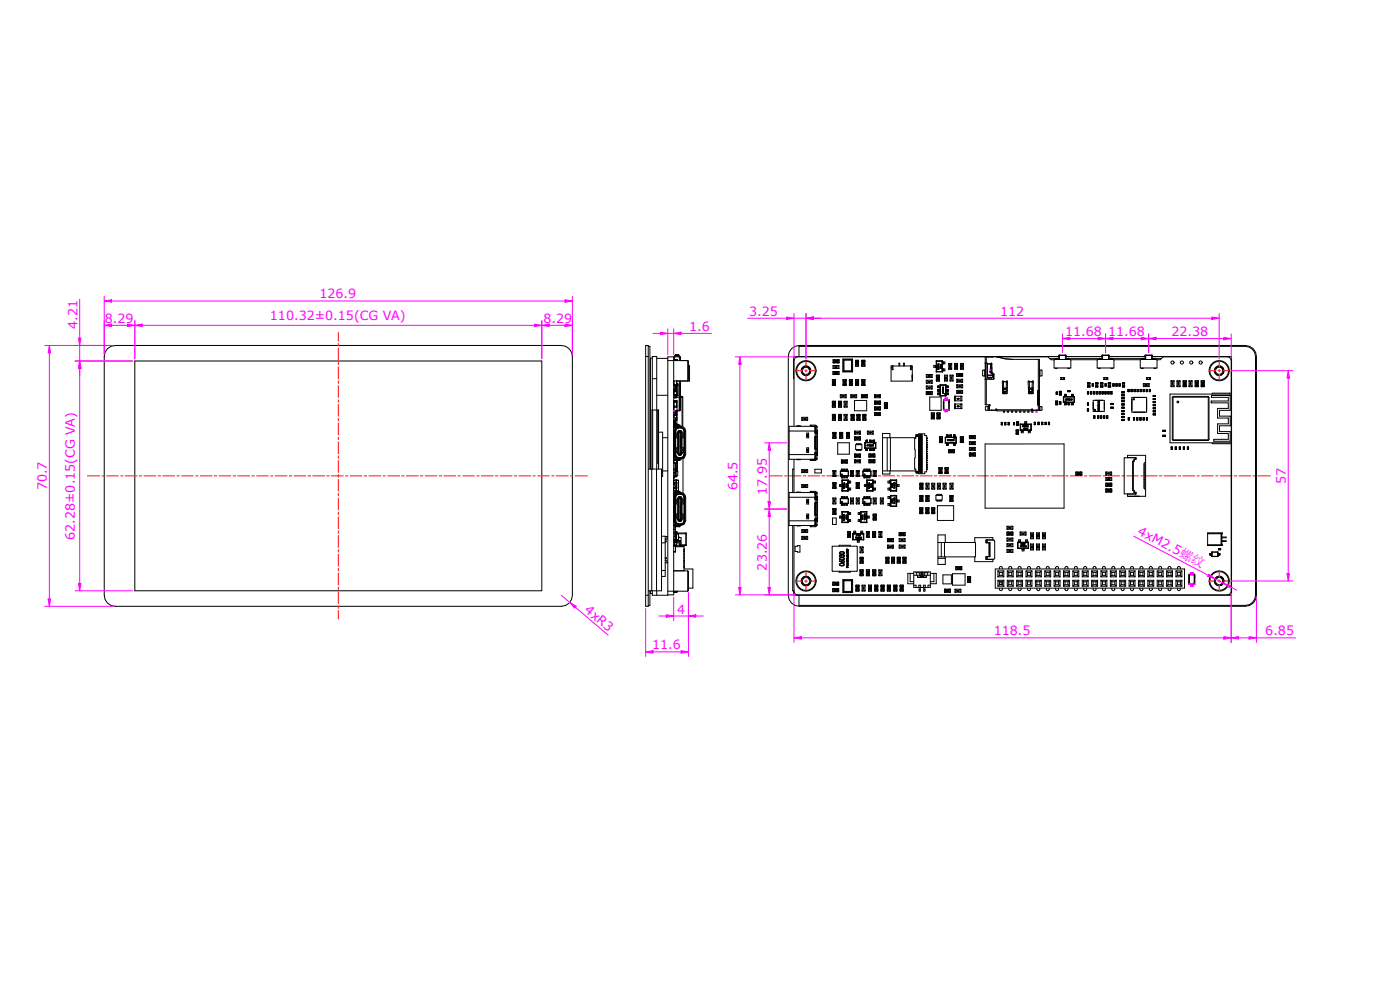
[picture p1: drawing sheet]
<svg xmlns="http://www.w3.org/2000/svg" width="297mm" height="210mm" viewBox="0 0 297 210" stroke-linecap="round" stroke-linejoin="round" font-family="sans-serif">
<defs><g id="words">
<g font-size="2.7" fill="#f0f">
<text x="67.8" y="63.3">126.9</text>
<text x="16.4" y="69.8" transform="rotate(-90 16.4 69.8)">4.21</text>
<text x="22.2" y="68.5">8.29</text>
<text x="57.3" y="68">110.32±0.15(CG VA)</text>
<text x="115.3" y="68.5">8.29</text>
<text x="146.2" y="70.2">1.6</text>
<text x="158.9" y="67">3.25</text>
<text x="212.2" y="67">112</text>
<text x="225.9" y="71.3">11.68</text>
<text x="235.1" y="71.3">11.68</text>
<text x="248.5" y="71.3">22.38</text>
<text x="9.9" y="104" transform="rotate(-90 9.9 104)">70.7</text>
<text x="156.4" y="104" transform="rotate(-90 156.4 104)">64.5</text>
<text x="162.7" y="105" transform="rotate(-90 162.7 105)">17.95</text>
<text x="272.8" y="102.7" transform="rotate(-90 272.8 102.7)">57</text>
<text x="241.2" y="113.2" transform="rotate(28 241.2 113.2)">4xM2.5螺纹</text>
<text x="15.9" y="114.5" transform="rotate(-90 15.9 114.5)">62.28±0.15(CG VA)</text>
<text x="162.7" y="121" transform="rotate(-90 162.7 121)">23.26</text>
<text x="123.9" y="129.7" transform="rotate(40 123.9 129.7)">4xR3</text>
<text x="143.6" y="130.2">4</text>
<text x="138.3" y="137.8">11.6</text>
<text x="210.8" y="134.8">118.5</text>
<text x="268.4" y="134.8">6.85</text>
</g>
</g></defs>
<!-- layer: 0 -->
<g fill="none" stroke="#f00" stroke-width=".21">
<path d="M163.3 100.9h2.7M166.5 100.9h.4M167.4 100.9h2.5M170.4 100.9h.5M171.4 100.9h2.5M174.4 100.9h.5M175.4 100.9h2.5M178.4 100.9h.5M179.4 100.9h2.5M182.4 100.9h.5M183.3 100.9h2.5M186.3 100.9h.5"/>
<path d="M187.3 100.9h2.5M190.3 100.9h.5M191.3 100.9h2.5M194.3 100.9h.5M195.3 100.9h2.5M198.3 100.9h.5M199.3 100.9h2.4M202.2 100.9h.5M203.2 100.9h2.5M206.2 100.9h.5M207.2 100.9h2.5M210.2 100.9h.5"/>
<path d="M211.2 100.9h2.5M214.2 100.9h.5M215.2 100.9h2.4M218.1 100.9h.5M219.1 100.9h2.5M222.1 100.9h.5M223.1 100.9h2.5M226.1 100.9h.5M227.1 100.9h2.5M230.1 100.9h.5M231.1 100.9h2.4M234 100.9h.5"/>
<path d="M235 100.9h2.5M238 100.9h.5M239 100.9h2.5M242 100.9h.5M243 100.9h2.5M246 100.9h.5M247 100.9h2.4M249.9 100.9h.5M250.9 100.9h2.5M253.9 100.9h.5M254.9 100.9h2.5M257.9 100.9h.5"/>
<path d="M258.9 100.9h2.5M261.9 100.9h.5M262.9 100.9h2.4M265.8 100.9h.5M266.8 100.9h2.7"/>
</g>
<g fill="none" stroke="#000" stroke-width=".21">
<path d="M22.8 74l.8-.5 .9-.2h94.6a2.35 2.35 0 0 1 2.3 2.3v50.7a2.35 2.35 0 0 1-2.3 2.3h-94.6a2.35 2.35 0 0 1-2.4-2.3v-50.7l.2-.9zM28.6 76.6h86.3v48.7h-86.3zM137 73.3h.5v55.3h-.5zM137 75.6h.5M137.5 73.5h.4v26M138.4 76h-.4v23.5M139.3 76h2.4M142.9 75.7v50.5h-1.2M142.9 76.2h.2v.1M143 76.3h.5zM143.1 76.3h.5M143.2 75.7l-.2 .5"/>
<path d="M143.2 75.4v.3M143.2 75.4h.8M143.3 75.3l-.1 .1M143.3 75.3l.7 .1M143.3 75.3h.1M143.4 75.3v.4M143.6 76.3l.1 .1M143.6 76.3l-.1 .2M143.6 76.4h.1M143.7 76.4v.1M143.9 75.3v.4M144 75.3h-.1"/>
<path d="M144 75.4v.3M144.1 75.7v.8M144.4 76.5v-.8h-2.7v50.6h-3.3v-1M145.9 76.5l.1 .1v4l-.1 .2M145.9 76.5v4.3M145.9 76.5h-4.2M146 77.6l.3 .1M146 78h.3M146.3 77.6h.1M146.3 77.6v3.2h-2.7M167.9 74l.8-.5 .9-.2h94.6a2.35 2.35 0 0 1 2.3 2.3v50.7a2.35 2.35 0 0 1-2.3 2.3h-94.6a2.35 2.35 0 0 1-2.4-2.3v-50.7l.2-.9zM169.5 75.6v-2.1h94.7a2.15 2.15 0 0 1 2.1 2.1v50.7a2.15 2.15 0 0 1-2.1 2.1h-94.7v-2.1"/>
<path d="M170.3 78a.84 .84 0 0 1 1-.2 .84 .84 0 0 1 .5 .8l-.1-.4a.9 .9 0 0 0-1-.5h.6l.5 .4 .2 .5-.2 .6-.5 .4h-.6a.93 .93 0 0 1-.4-1.6zM176.7 77.5h1.3v.7h-1.3zM176.7 78.8v.6M176.7 78.8v.7M176.8 77.5l.1 .1M176.8 76.3v.7M176.8 76.9l-.1 .1M176.9 77.5v.7M176.9 78.1l-.1 .1M177 78.8v.7M177 76.3v.7M177.1 79.1h.1"/>
<path d="M177.1 79.1l.1 .1M177.2 79.1h-.1M177.2 79.2h-.1M177.2 79.1v.1M177.2 76.6h.1M177.2 77.9h.1M177.2 79.1h.1M177.2 79.2h.1M177.2 76.6v.1M177.2 77.8h.1M177.2 77.8v.1M177.2 76.6h-.1"/>
<path d="M177.3 77.9h-.1M177.3 77.8l-.1 .1M177.3 77.9h.1M177.3 76.6v.1M177.3 76.6h.1M177.3 79.1h.1M177.3 79.1h-.1M177.3 79.1v.1M177.3 76.7h.1M177.3 77.8v.1M177.4 77.9h.1M177.4 76.6h-.1"/>
<path d="M177.4 76.7h-.1M177.4 76.6l-.1 .1M177.4 77.8v.1M177.4 77.8h.1M177.4 76.7l.1-.1-.1 .1M177.4 79.1v.1M177.4 79.2h.1M177.4 79.1h.1M177.5 79.1h-.1M177.5 79.1l-.1 .1M177.5 79.1h.1M177.5 76.6l-.1 .1"/>
<path d="M177.5 77.8v.1M177.5 77.8l-.1 .1M177.5 76.6h.1M177.5 76.7h.1M177.5 79.1v.1l.1-.1M177.6 76.6l-.1 .1M177.6 76.7h-.1M177.6 76.6h-.1M177.6 76.6h.1M177.6 76.6v.1M177.6 76.7h.1M177.7 78.8v.7"/>
<path d="M177.7 78.8h-.7M177.7 79.4h-.7M177.8 76.3v.7M177.8 77.5v.7M177.8 78.1l.1 .1M177.9 77.5l-.1 .1M178 76.3h-1.2M178 76.3v.7M178 78.8v.6M178 78.8h-1.3M178 79.4h-1.3M178 76.9h-1.3"/>
<path d="M178 76.9v.1M178.8 76.2h2.1v2.7h-2.1zM178.9 76.4v2.3M178.9 76.4h.1M178.9 78.7l.1 .1M179 76.3l-.1 .1M179 76.3v.1M179 76.4v2.3M179 78.7h-.1M179 78.7v.1M180.6 76.4v2.3M180.6 76.4h-1.6"/>
<path d="M180.6 78.7l.1 .1M180.6 78.7h-1.6M180.6 78.7h.2M180.7 76.3l.1 .1M180.7 76.3h-1.7M180.7 76.3l-.1 .1M180.7 78.8h-1.7M180.8 76.4v2.3M180.8 76.4h-.2M180.8 78.7l-.1 .1M181.5 76.4v1.3h.6M181.5 77.7h.1"/>
<path d="M181.7 77h.2zM181.7 77.2l.1 .1M181.8 76.8l-.1 .1M181.8 77.1h.1M181.8 77.1v.1M181.8 76.9h-.1M181.8 76.9h.1M181.8 76.8h.1M181.8 77.1h-.1M181.8 77h-.1M181.8 77.2v.1M181.8 77.2h-.1"/>
<path d="M181.8 77.2l-.1 .1M181.8 76.8v.1M181.9 77.2h-.1M181.9 77.1h-.1M181.9 76.8l-.1 .1M181.9 76.9h-.1M181.9 77h-.1M181.9 76.9h.1M181.9 77.1v.1M181.9 77.1h.1M182.1 76.4v1.3M182.1 76.4h-.6"/>
<path d="M182.1 76.4h.1M182.1 76.7h-.6M182.1 77.4h-.6M182.8 76.4v1.3h.6M182.8 76.4l.1 1.3h.5M182.9 77.7h-.1M183.1 77h.1zM183.1 77.2h.1l-.1 .1M183.1 77.1h.1M183.1 77.1v.1M183.1 76.9h.1M183.1 76.8h.1"/>
<path d="M183.1 77.2h.1M183.2 77.1h-.1M183.2 76.9h.1M183.2 76.8h-.1M183.2 76.8l-.1 .1M183.2 77.2h-.1M183.2 76.8v.1M183.2 77h-.1M183.2 77.1h.1M183.2 77.1v.1M183.4 76.4v1.3M183.5 76.7h-.7"/>
<path d="M183.5 76.4h-.7M183.5 76.4h-.1M183.5 77.4h-.7M189 78h.3M189.3 77.6h.1v.8h-.1zM189.3 77.7h.1M189.3 78.4h.1M189.3 78.3h.1M190.7 77.6v-.6h.2v.6M191.7 77.6v-.6h.2v.6M193.1 77.6h-3.7M193.1 77.6h.2v.8h-.2z"/>
<path d="M193.1 77.7h.2M193.1 78.4h.2M193.1 78.3h.2M193.3 77.6h.2v3.2h-4.5v-3.2h.3M193.3 78h.2M193.5 79.6h.1M193.5 79.5h.1M193.5 80h.1M193.5 79.9h.1M193.5 79.8h.1M193.5 79.7h.1M196.5 79.4h1.3v.7h-1.3z"/>
<path d="M196.5 79.4v.1M196.7 79.4v.7M197 79.8h.1M197 79.7h.1M197 79.7v.1M197.1 79.8h-.1M197.1 79.8h.1M197.1 79.7v.1M197.1 79.7h.1M197.2 79.8h.1M197.2 79.7h.1M197.2 79.7h-.1"/>
<path d="M197.2 79.7v.1M197.3 79.8h-.1M197.3 79.8h.1M197.6 79.4v.7M197.7 79.4v.1M198.4 77.5v.4M198.5 77.5v.4M198.6 77.5h-.5v.4h.5M198.6 79.6v.2h.7M198.7 79.6h-.1M198.7 79.6l-.1 1.2M198.7 76.6h1.2v2.2"/>
<path d="M198.7 76.6v2.2M198.7 76.5l-.1 .1M198.7 76.6h.1M199 77.4l.1 .1M199 77.2h.1M199 77.2h.2M199 77.6v.1M199 77.7h.1M199 78l.2 .1-.2 .1M199 78v.1M199 78.1v.1M199 78.4h.1"/>
<path d="M199 78.2l.2 .1-.2 .1M199 77.6h.1M199 80h.1M199 77.8h.1M199 77.5v.1M199 77.5h.1M199 77.8v.1M199 78.3h.1M199.1 77.6l-.1 .1M199.1 77.9l-.1 .1M199.1 77.9v.1M199.1 77.3v.2"/>
<path d="M199.1 77.3l-.1 .1M199.1 77.8l-.1 .1M199.1 77.8l-.1 .2 .1-.1M199.1 77.8h.1M199.1 78h-.1M199.1 77.6h.1M199.1 77.7h.1M199.1 78h.1M199.1 77.8v.1M199.2 77.1v.2zM199.2 77.7h-.1M199.2 78.1l-.2 .2"/>
<path d="M199.2 78h.1M199.2 78h-.1M199.2 77.8h-.1M199.2 78.3l-.2 .1M199.2 77.6l-.1 .1M199.2 77.9v.1M199.2 77.8l-.1 .1M199.3 79.6v1.2M199.3 79.6h-.6M199.3 79.6h-.7M199.5 77.7v.1M199.5 77.8v.2z"/>
<path d="M199.5 77.7h.2M199.5 78v.1M199.5 77.4h.1M199.5 78h.1M199.5 78.1h.1M199.5 77.9h.1M199.5 77.9l.1 .1M199.5 77.3v.1M199.6 77.8l-.1 .1M199.6 77.5v.1M199.6 77.5l.1 .1M199.6 77.5v.2"/>
<path d="M199.6 77.3l-.1 .1M199.6 78h.1M199.6 77.4h.1M199.6 77.8v.1M199.6 77.9h.1M199.6 77.3h.1M199.6 78.1h.1M199.7 77.7v.1zM199.7 78l-.1 .1M199.7 78.1h-.1M199.7 77.9h-.1M199.7 77.6h-.1"/>
<path d="M199.7 77.9l-.1 .1M199.7 77.8l-.1 .1M199.7 77.6l-.1 .1M199.7 77.3h.1M199.7 77.4h-.1M199.9 78.8v-2.3h-1.3v2.4M199.9 78.8h-1.2M199.9 76.6v2.3h-1.3l.1-.1M199.9 76.8h.5v.4h-.5M199.9 78.3h.5v.4h-.5M199.9 78.8v.1M200.1 76.8v.4"/>
<path d="M200.1 78.3v.4M200.4 79.6h.6v1.2h-.6zM200.4 79.6v.2M201 79.6l-.1 .2M201 79.8h-.6M201.3 77.1h.6v1.2h-.6zM201.3 77.1v.2M201.3 78.1v.2M201.5 77.5v.1M201.5 77.7h.1M201.5 77.7v.1M201.5 77.6h.1"/>
<path d="M201.5 79.6h.7v1.2h-.7zM201.5 79.6l.1 .2M201.6 77.6h.1M201.6 77.6h-.1M201.6 77.8h-.1M201.6 77.8h.1M201.6 77.6l-.1 .1M201.6 77.8l-.1 .1M201.6 77.7l-.1 .1M201.6 77.7v.1M201.6 77.6v.1M201.6 77.7h.1"/>
<path d="M201.6 77.9h.1M201.6 77.5v.1M201.9 77.1v.2M201.9 78.1v.2M201.9 77.3h-.6M201.9 78.1h-.6M202.2 79.6l-.1 .2M202.2 79.8h-.7M202.5 77.1h.6v1.2h-.6zM202.6 77.1v.2M202.6 78.1l-.1 .2M202.8 77.7h.1"/>
<path d="M202.8 77.6h-.1M202.8 77.6h.1M202.8 77.5l-.1 .1M202.8 77.8h.1M202.8 77.6l-.1 .1M202.8 77.9h.1M202.8 77.8l-.1 .1M202.8 77.8h-.1M202.8 77.7v.1M202.9 77.8h-.1M202.9 77.8l-.1 .1M202.9 77.7l-.1 .1"/>
<path d="M202.9 77.6h-.1M202.9 77.8h.1M202.9 77.7v.1M202.9 77.6h.1M203 79.2v.7M203 79.2h.1M203.1 77.1v.2M203.1 78.1v.2M203.1 77.3h-.6M203.1 78.1h-.6M203.2 79.2v.7M203.4 79.6h.1"/>
<path d="M203.4 79.5h.1M203.4 79.5v.1M203.5 79.6h-.1M203.5 79.5l-.1 .1M203.5 79.5h-.1M203.5 79.5l.1 .1M203.5 79.5v.1M203.6 79.5l-.1 .1M203.6 79.6h.1M203.6 79.5v.1M203.7 79.5v.1M203.7 79.5h-.1"/>
<path d="M203.7 79.5l-.1 .1M203.7 79.6h-.1M203.7 79.6h.1M203.8 77.1h.6v1.2h-.6zM203.8 79.5l-.1 .1M203.8 79.5l-.1 .1 .1-.1M203.8 77.1v.2M203.8 78.1v.2M204 79.2v.7M204 77.5v.1M204 77.7h.1M204 77.7v.1"/>
<path d="M204 77.6h.1M204.1 77.8h-.1M204.1 77.9h-.1M204.1 77.8l-.1 .1M204.1 77.6v.1M204.1 77.6l-.1 .1M204.1 77.7l-.1 .1M204.1 77.8h.1M204.1 77.7h-.1M204.1 77.6h.1M204.1 77.9h.1M204.1 77.7v.1"/>
<path d="M204.1 77.7h.1M204.1 77.5v.1M204.1 77.8v.1M204.2 79.9h-1.2M204.2 79.2v.7M204.2 79.2v.6M204.2 79.2h-1.2M204.2 79.8l-1.2 .1M204.2 79.8v.1M204.3 77.1v.2M204.3 78.1l.1 .2M204.4 77.3h-.6"/>
<path d="M204.4 78.1h-.6M208.9 78.5v1.3M209 78.5h-.5v1.1l.5 .2M209 75.7v10.2h1v.2h-.3v.9M209 77.1h.1M209 78.5h.1M209 79.8h.1M209 77l.5 .1v2.8l.2 .2M209 77h.1M209.1 77.6h.1M209.1 77h.1M209.1 77v3.5"/>
<path d="M209.2 75.7v1.3M209.4 77v3.5M209.5 79.9v.1M209.7 75.7l-.1 .1-.1-.1M210 78.8h.1M210 78.8l.1 .2M210 78.8l.3-1.8 .1 .1v1.8l.5 .5-.1 1.1M210.1 79h.1M210.1 79l.5 .5M210.2 77.2h-.7M210.2 77.7l.2 .2-.3 .2M210.4 77v.5l-.3 .2"/>
<path d="M210.4 77.4l-.2 .2M210.4 75.7l.1 .1 .1-.1M210.4 75.7h-.7M210.4 78.1h.1M210.4 78.6l-.2 .5h.3M210.5 79l-.1 .3M210.6 79.4v.1M210.6 79.4v.2M210.6 79.6h-1.1M210.6 79.5v.1M210.6 79.6v.5h-.2M210.6 79.6h.1"/>
<path d="M210.6 79.9v.1M210.8 79.2v1.3M211.3 75.7l.5 .1M211.3 75.7h-42.3l-.5 .4-.1 .4v13.9M211.5 75.7h10.8l.6 .6h.8M211.8 75.8l1.4 .3 1.6 .1h5.7v10.8M211.8 75.8h.1M220.3 76.2v6.6M220.5 78.5l.6 .1-.1 1.1-.5 .1M220.5 78.5h.1M220.5 79.8h.1M220.6 78.5v1.3"/>
<path d="M222.7 76h1.9M223.7 76.3h3.4l.1 1.8h-3.6zM224 76v.3M224.2 78.1v.1h-.3v-.1M224.3 76v.3M224.6 75.4v.9M224.6 75.6h-56.2v4.7M224.8 75.3v1M226 75.3v1M226.2 75.4h-1.6M226.2 75.4v.9M226.2 75.6h7.6"/>
<path d="M226.2 76h7.6M226.5 76v.3M226.8 76v.3M226.9 78.1v.1h-.3v-.1M232.8 76.3h-5.7M232.8 76.3h3.5v1.8h-3.5zM233 78.1v.1h.4v-.1M233.2 76v.3M233.4 76v.3M233.8 75.4v.9M233.9 75.3v1M235.2 75.3v1"/>
<path d="M235.3 75.4h-1.5M235.3 75.4v.9M235.3 75.6h7.6M235.3 76h7.6M235.7 76v.3M235.9 76v.3M236 78.1v.1h-.3v-.1M241.9 76.3h-5.6M241.9 76.3h3.5l.1 1.8h-3.6zM242.2 78.1v.1h.3v-.1M242.3 76v.3M242.5 76v.3"/>
<path d="M242.9 75.4v.9M243.1 75.3v1M244.3 75.3v1M244.5 75.4h-1.6M244.5 75.6h16.8v50.7h-92.9v-1M244.5 75.4v.9M244.5 76h1.9M244.8 76v.3M245 76v.3M245.2 78.1v.1h-.3v-.1M245.4 76.3h.7l.6-.6 14.1 .1 .4 .7v6.9h-4v.2M258 78a.84 .84 0 0 1 .9-.2 .84 .84 0 0 1 .5 .8v-.4a.9 .9 0 0 0-1.1-.5h.6l.5 .4 .2 .5-.2 .6-.5 .4h-.6a.93 .93 0 0 1-.3-1.6z"/>
<path d="M137.5 99.5h2.8v25.8h-2.8M138.3 99.5v25.8M138.3 99.5v-12.5h1.4v12.5M138.4 87v-11.4h.9v23.9M138.4 80.3h.9M138.5 87v12.5M139.3 99.5v25.8M139.3 83.8h2.4M139.6 87v11.3v-11.3M139.7 91.7h.9v9.4h-.3M140.6 99.9h1.1M140.6 92.8h1.1"/>
<path d="M142.9 90.4l2.1 .2 .3 .3 .2 .5v5l-.3 .7-.7 .3h-1.6M142.9 99.5h.1M142.9 89.6h.3v.5M142.9 99.5l.3 .1M142.9 87.5h.3v.4M142.9 88.5h.3v.7M142.9 99.6h.3M142.9 97.5h.3M142.9 97.2h.4M142.9 96.4h.1M142.9 96h.1M142.9 95.5h.1"/>
<path d="M142.9 96.6h.1M142.9 95.8h.1M142.9 95.6h.1M142.9 95.4h.1M142.9 95.2h.1M142.9 94.6h.1M142.9 94h.1M142.9 93.8h.1M142.9 93.7h.1M142.9 95h.1M142.9 94.8h.1M142.9 94.4h.1"/>
<path d="M142.9 94.2h.1M142.9 93.4h.1M142.9 93.3h.1M142.9 92.9h.1M142.9 92l.1 .1M142.9 91.9h.1M142.9 91.5h.1M142.9 91.4h.1M142.9 93h.1M142.9 92.6h.1M142.9 92.5h.1M142.9 92.2h.1"/>
<path d="M142.9 91.2h.1M142.9 90.7h.4M142.9 90.1h.1M142.9 89.7h.1M142.9 89.4l.4 .1M142.9 88.1h.1M142.9 87.9h.6zM142.9 86.7h.1M142.9 86.2h.1M142.9 85.3l.7 .1M142.9 85.1h.7M142.9 85h.1"/>
<path d="M142.9 84.4h.6M142.9 83.7l.7 .1M142.9 83.4h.1M142.9 82.6l.6 .1M142.9 81.9h.6M142.9 81.6h.1M142.9 81.3h.1M142.9 80.8h3M142.9 87h.1M142.9 97.6h.3M142.9 96.9l.2 .1M142.9 92.7h.1"/>
<path d="M142.9 88.1h.7M142.9 86.1h.7M142.9 83.1h.6zM142.9 81.8h.7M142.9 81.5h.7M142.9 84.9h.7v5.1M142.9 93.9h.1M142.9 86.9h.1M142.9 89.6h.4M142.9 92.3h.1M142.9 89.5h.1M142.9 93.6h.1"/>
<path d="M143 96.7h.1M143 95.5h.1M143 91.1h.1M143 91.2h-.1M143 98.2h.6zM143 97.5h-.1M143 96.9l-.1 .1M143 97.6h-.1M143 87.9h.1M143 89.2h-.1M143 85.1h-.1M143 81.8h-.1"/>
<path d="M143 86.3l-.1 .1M143 83.7h-.1M143 84.4h-.1M143 81.8v.1M143 82.5v.6M143 83.7h.1M143 80.8v.7M143 85.4v.7M143 88.1v.4M143 95.8h-.1M143 93.5h.2M143 92.4h-.1"/>
<path d="M143 82.7v.3M143 83h.1M143 93.5h.1M143 87.3h.1M143.1 89.4v.1M143.1 87.4h.1M143.1 87.3h.1M143.1 87.3l-.2 .1M143.1 96.4l.3 .6 .6 .3M143.1 91.4v5M143.2 87.1v.1M143.2 89.6v.5"/>
<path d="M143.2 90.1h.1M143.2 89.7h.1M143.2 87.3h-.1M143.2 89.2h-.1M143.2 89.2h-.3M143.2 87.1l-.2 .1M143.2 90h.1M143.2 89.9h.1M143.2 89.8h.1M143.2 96.4a1.03 1.03 0 0 0 1 .8 1.03 1.03 0 0 0 1-.8M143.2 97.5l.2 .1M143.2 92.2h.2l-.2 .4"/>
<path d="M143.2 95.3l.2 .1-.2 .3M143.2 90.7h.1M143.2 95.5h.1M143.2 94.7h.1M143.2 93.2h.1M143.2 92.4h.1M143.2 90.2h-.3l.3 .1M143.2 81.9v.6h-.3M143.2 83.7v.7M143.2 97.1v.1M143.2 100h.1M143.2 99.9h.1"/>
<path d="M143.2 99.8h.2M143.2 99.7h.2M143.2 88.8h.1M143.2 88.9h.4M143.2 88.9h.1M143.2 87.8h.4M143.2 87.8h.1M143.2 87.6h.4M143.2 84.3l.3 .1M143.2 84.1h.1M143.2 84h.1M143.2 82.2h.1"/>
<path d="M143.2 82.2h.3M143.2 81.9h.3M143.2 96.4l.3 .6 .5 .2M143.2 94.4h.1M143.2 94.8h.1M143.2 91.4v5M143.2 93.5h.1M143.2 93.1h.1M143.2 96.4h.1M143.2 96.3h.1M143.2 91.6h.1M143.2 91.4v.1"/>
<path d="M143.2 98.2v2.9h-.3M143.3 97.1h-.1M143.3 90.7l-.1 .1M143.3 90.7h.1M143.3 97.1v.1M143.3 97.2h.1M143.3 89.8l.2 .1M143.3 89.5v.7M143.3 89.5l.1 .8M143.3 90.1h-.4M143.3 81.8v.1M143.3 82.2v.4"/>
<path d="M143.3 83v.1M143.3 83.7h.1M143.4 96.4l.1 .5 .5 .2M143.4 91.4v.5M143.4 92.9v2.1M143.4 96v.4M143.4 96.4h-.3M143.4 91.4h-.3M143.4 89.9h-.1M143.4 90h-.1M143.4 90h.1M143.4 90.3l-.2 .1"/>
<path d="M143.4 97.6v.1M143.4 97.6h.7M143.4 90.3h.7M143.4 98.2v1.5M143.4 99.8v.1M143.4 99.8l.1 .1M143.4 99.7l.2 .2M143.4 83.7h.1M143.4 81.9v.3M143.4 82.6v.4M143.4 83h.1M143.4 82.2h.1"/>
<path d="M143.4 99.5h.3M143.5 99.9l.3 .1v.9l-.3 .1M143.5 99.9v1.1M143.5 99.9h-.3M143.5 83.7h.1M143.5 81.9v.3M143.5 82.7v.3M143.5 83h-.6M143.5 82.7h-.6M143.5 83h.1M143.5 82.2h.1M143.5 99.2v.3"/>
<path d="M143.5 89.9v.3M143.5 90h.4M143.5 90.4h.1M143.5 97.4h.1M143.5 80.8v3.6M143.5 85.1v1.3M143.5 87.6v1.6M143.6 88.8h.1M143.6 88.6h.1M143.6 97.7l-.1 .5M143.6 81.6l.2 .1v2.2M143.6 84.2h.5v2.8"/>
<path d="M143.6 89.1l-.7 .1M143.6 86.3l-.7 .1M143.6 83.7h-.7M143.6 81.7h.2M143.6 89.1l-.1 .1M143.6 87.6h-.1M143.6 85.1h-.1M143.6 81.8h-.1M143.6 86.3l-.1 .1M143.6 83.7h-.1M143.6 83.7l-.1 .1M143.6 87.1l-.1 .2h-.5"/>
<path d="M143.6 99.9h.1M143.6 97.7v1.5h-.2M143.6 87.4h-.7M143.7 90.4h.1M143.7 97.4h.1M143.7 97.7v2.2M143.7 99.8h.1M143.7 99.7h.1M143.7 99.3h.1M143.7 98.8h.1M143.7 98.3h.1M143.7 97.8h.1"/>
<path d="M143.7 98.9h.1M143.7 98.4h.1M143.7 97.9h.1M143.7 81.7l-.1-.4 .2 .1v2.5M143.7 87v.2M143.8 95h-.5a.52 .52 0 0 1 .3 .5 .52 .52 0 0 1-.4 .5h.6M143.8 91.9h-.5a.52 .52 0 0 1 .3 .5 .52 .52 0 0 1-.4 .5h.6M143.8 96.2l.3 .3M143.8 91.7v4.5M143.8 96.2h.2M143.8 81.7h.1M143.8 90.4h.1"/>
<path d="M143.8 97.4h.1M143.8 83.9l-.2 .1 .2-.1M143.8 83.9h.1M143.8 90.7h.7l.5 .2 .2 .5M143.9 90v.2M143.9 90h.1M143.9 90.4h.1M143.9 97.4h.1M144 94.6h.1M144 94.4h.1M144 94.2h.1M144 94h.1"/>
<path d="M144 93.8h.1M144 93.6h.1M144 93.4h.1M144 93.2h.1M144 95h.1M144 91.9h.1M144 93.1h.1M144 92.8h.1M144 91.6l-.2 .1M144 91.5v4.8M144 96.2h.1M144 91.6h.1"/>
<path d="M144 91.5h.1M144 96.3h.1M144 91.4h.5v5.1h-.5zM144 95.9h.1M144 94.8h.1M144 90.4l-.7 .3-.3 .7v5l.1 .5 .4 .4 .5 .1M144 90.6l-.6 .2-.3 .6M144 90.7l-.6 .2-.2 .5M144 90.8l-.5 .2-.1 .4M144 90.6v.2M144 97.1v.2M144 97.3h.5"/>
<path d="M144 97.1h.5M144 90.8h.5M144 90.6h.5M144.1 90.3l.1 .1M144.1 90.2v.1M144.1 97.6v.1M144.1 86.1h.3M144.1 85.9h.3M144.1 91.3l-.3 .4M144.1 91.3v.1M144.1 96.5h.1M144.1 80.8v5.1"/>
<path d="M144.1 86.1v.9M144.2 90.7h.1M144.2 91.3v.4h.1v-.4M144.2 96.5v-.3h.1v.3M144.2 97.2h.1M144.2 96.3h.1M144.2 91.5h.1M144.2 97.5l-.1 .1M144.2 90.4v-.2h-1v.2M144.2 97.4v.3h-1v-.3M144.2 85.9v.2M144.3 90.7h.1"/>
<path d="M144.3 97.2h.1M144.3 87l-1.4 .1M144.3 91.3l.4 .4M144.3 91.3v.1M144.3 96.5h.1M144.4 84.1l.4 .1M144.4 80.8v6.2h-.8M144.4 84.2h.4M144.4 91.6h-.4v4.7M144.4 91.6v4.7h-.4M144.5 90.6l.6 .2 .2 .6M144.5 90.8l.4 .2 .2 .4"/>
<path d="M144.5 90.6v.2M144.5 97.1v.2M144.5 91.6h-.1M144.5 96.3h-.1M144.5 94.6h.1M144.5 94.4h.1M144.5 94.2h.1M144.5 94h.1M144.5 93.8h.1M144.5 93.6h.1M144.5 93.4h.1M144.5 93.2h.1"/>
<path d="M144.5 95h.1M144.5 91.9h.1M144.5 91.6l.2 .1M144.5 93.1h.1M144.5 92.8h.1M144.5 96.3h.1M144.5 91.5v4.8M144.5 91.5h.1M144.5 91.6h.1M144.5 95.9h.1M144.5 94.8h.1M144.7 96.2l-.4 .3"/>
<path d="M144.7 91.9h.5a.48 .48 0 0 0-.4 .4 .48 .48 0 0 0 .4 .5M144.7 95h.5a.48 .48 0 0 0-.4 .4 .48 .48 0 0 0 .4 .5M144.7 91.7v4.5M144.7 96.2h-.2M144.7 96h.5M144.7 92.9h.5M144.7 84.2v6.3M144.8 84.2v6.3M144.9 97.1h.1M144.9 90.8h.1M144.9 97.3v7.3M145 90.9h.1"/>
<path d="M145 97h.1M145.1 96.4l-.2 .5-.4 .2M145.1 91.4v.5M145.1 92.9v2.1M145.1 96v.4M145.1 96.4h.2M145.1 91.4h.2M145.1 95.6l.1 .1M145.1 92.5l.1 .1M145.1 92.4v.1M145.1 95.6h.1M145.2 96.4l-.2 .6-.5 .2h-.7"/>
<path d="M145.2 91.4v5M145.2 96h.1M145.2 91.9h.1M145.2 92.2l-.1 .2M145.2 95.3l-.1 .3M145.2 92.8v.1M145.2 95.9v.1M145.2 96.4h.1M145.2 96.3h.1M145.2 91.4v.1M145.2 91.6h.1M145.3 96.4l-.2 .6-.6 .3"/>
<path d="M145.3 91.4v5M168.4 99.5h-.2v5M168.4 97.4v7.1M169 90.4h.9M169.3 90.3v.1M169.3 97.4v.1M169.4 90.3v.1M169.4 97.4v.1M169.7 90.3v.1M169.7 97.4v.1M169.9 97.4h-.9M170.1 99.6h1.2v.6h-1.2z"/>
<path d="M170.1 88.5h1.2v.6l-1.2 .1zM170.1 99.6l.2 .1M170.1 88.5l.2 .1M170.3 99.6v.6M170.3 88.5v.7M170.3 89.1l-.2 .1M170.5 99.9v.1M170.6 100h-.1M170.6 88.8l-.1 .1M170.6 99.9v.1M170.6 88.8h-.1M170.6 88.8l.1 .1"/>
<path d="M170.7 100h-.1M170.7 99.9h-.1M170.7 88.8l-.1 .1M170.7 88.8h-.1M170.7 99.9h.1M170.7 99.9l-.1 .1M170.7 99.9v.1M170.7 88.8h.1M170.7 100h.1M170.7 88.9h.1M170.8 99.9h-.1M170.8 99.9h.1"/>
<path d="M170.8 88.8h.1M170.8 99.9v.1M170.8 88.8v.1M170.8 88.8l-.1 .1M170.8 100h.1M170.8 88.9h.1M170.9 99.9h-.1M170.9 99.9h.1M170.9 88.8h-.1M170.9 88.8h.1M170.9 99.9l-.1 .1M170.9 88.8l-.1 .1"/>
<path d="M171.1 99.6v.6M171.1 88.5v.6M171.1 89.1h.2M171.1 91.9h.4v1h-.4zM171.1 92.3h.4M171.1 92.5h.4M171.1 95h.4v1h-.4zM171.1 95.4h.4M171.3 99.6l-.2 .1M171.3 88.5l-.2 .1M171.5 92.2h-.4M171.5 92.4h-.4"/>
<path d="M171.5 92.6h-.4M171.5 95.3h-.4M171.5 95.6h-.4M171.5 95.4h-.4M171.5 95.7h-.4M172 90.2v.2M172 97.5v.2M172.1 90.4h.1M172.1 90.4l-.2-.2h1l.4 .3M172.2 90.4h.1M172.2 97.4h.1M172.3 90.4h.1"/>
<path d="M172.3 97.4h.1M172.7 90.4h.1M172.7 97.4h.1M172.9 90.4v1.4l.1 .1M172.9 91.5h.1M172.9 92.7v2.5M172.9 92.7h.1M172.9 93.4h.1M172.9 93.2h.1M172.9 93.5h.1M172.9 94h.1M172.9 93.8h.1"/>
<path d="M172.9 93.9h.1M172.9 94.4h.1M172.9 94.2h.1M172.9 94.3h.1M172.9 94.6h.1M172.9 95h.1M172.9 94.7h.1M172.9 95.1h.1M172.9 94.8h.1M172.9 95.2l.1 .1M172.9 95.2h.1M172.9 99.5h1.3v.8h-1.3z"/>
<path d="M172.9 96.1v1.3M172.9 96.2h.1M172.9 96.1h.4M172.9 91.8h.1M172.9 95.2h.5l-.1 .2M172.9 96h.1M172.9 90.4l.1 .1M172.9 90.4h.1M172.9 97.4h.1M172.9 97.1h.2M172.9 90.4l.2 .1v1.3M172.9 90.5v.2"/>
<path d="M172.9 90.7l.1 1.2M172.9 91.8v.8M172.9 92.8v.3M172.9 93.6v.2M172.9 94v.2M172.9 94.8v.2M172.9 95.3v.7M172.9 97.2v.2M173 90.7h.1M173 90.7h-.1M173 97.2h.1M173 97.2h-.1"/>
<path d="M173 92.6l-.1 .1M173 96l.1 1.3-.2 .1M173 96l-.1 .1M173 96l.3 .1M173 90.5v.2M173 90.5h.3M173 91.1h.1M173 91.4h-5.6M173 92.6v2.7M173 92.8h-.1M173 93.1h-.1M173 93.6h-.1"/>
<path d="M173 94.4h-.1M173 96l-.1 1.2M173 96.4h-5.6M173 96.7h.1M173 97.2v.1M173 97.3l-.1 .1M173.1 90.7h-.2M173.1 91.3h.2M173.1 91.8l-.1 .1M173.1 91.7h.2M173.1 92.6v2.7M173.1 96.5h.2"/>
<path d="M173.3 90.4v.3M173.3 90.4h-5.9v7h5.9M173.3 90.5v1.3M173.3 91.2h.1v.4h-.1M173.3 91.8l-.3 .1M173.3 91.9h.1v.3h-.1M173.3 91.6h-.4M173.3 91.4h.1M173.3 91.8h-.2M173.3 92h.1M173.3 91.9v4.1M173.3 92.5l.1 .1-.5 .1"/>
<path d="M173.3 92.6h-.3M173.3 93.3h.1l-.1 .1M173.3 92.9l.1 .1h-.1M173.3 93.7h.1l-.1 .1M173.3 94h.1l-.1 .2M173.3 94.4h.1l-.1 .2M173.3 94.8h.1l-.1 .2M173.3 95.6h.1v.4h-.1M173.3 95.3h-.3M173.3 95.8h.1M173.3 96.1v1.2M173.3 96.2h-.4"/>
<path d="M173.3 96.4h.1M173.3 96.3h-.4M173.3 96.2h.1v.4h-.1M173.3 97.3l-.4 .4h-1l.2-.2M173.3 97.3h-.3M173.3 97.2v.3M176.6 85.1v1.2M176.6 85.1v1.3M176.6 80.6h.6v.2h-.6zM176.6 87.9h.6v.2h-.6zM176.6 80.5v1.3M176.6 80.5h.6v1.3"/>
<path d="M176.6 80.5v.1M176.6 87.9h.6v1.2M176.6 87.9v1.3M176.6 87.9h.1M176.7 99.8h.6v1.3h-.6zM176.7 99.9h.1M176.7 91.7h.6v1.3M176.7 91.7v1.3M176.7 93h.1M176.8 85.7h.2zM176.8 85.8l.1 .1M176.8 85.9h.1l-.1 .1"/>
<path d="M176.8 85.5v.1M176.8 85.8h.1M176.8 81.1h.1M176.9 88.5h-.1M176.9 85.6h-.1M176.9 88.4l-.1 .1M176.9 85.6h.1M176.9 85.5l-.1 .1M176.9 85.5h-.1M176.9 85.8h-.1M176.9 85.8h.1M176.9 81.3v.1"/>
<path d="M176.9 88.7h.1M176.9 85.9h-.1M176.9 81.3l-.1 .1M176.9 88.7l-.1 .1M176.9 81.3h.1M176.9 81.1h.1M176.9 81.3h-.1M176.9 88.4v.1M176.9 88.7h-.1M176.9 88.5h.1M176.9 81.1l-.1 .1M176.9 85.7v.1"/>
<path d="M176.9 81l.1 .1M176.9 81l-.1 .1M176.9 88.4l.1 .1M176.9 88.4h.1M176.9 85.5h.1M176.9 81.2h.1M176.9 81.2v.1M176.9 88.5l.1 .1M176.9 88.3h.1M176.9 88.3v.1M176.9 88.6h.1M176.9 85.5v.1"/>
<path d="M176.9 81.4h.1M176.9 88.7v.1M177 81.4h.1M176.9 85.6l-.1 .1M176.9 85.7h-.1M176.9 92.4h.2zM177 81.1h.1M177 88.5h.1M177 92.5h-.1M177 85.6h-.1M177 85.5l-.1 .1M177 85.8l-.1 .1"/>
<path d="M177 85.8h-.1M177 92.3h-.1M177 81.1h-.1M177 80.9l-.1 .1h.1M177 81.2h-.1M177 81.3h-.1M177 88.3l-.1 .1M177 88.3h-.1M177 88.4l-.1 .1M177 88.6h-.1M177 81h-.1M177 88.7h-.1"/>
<path d="M177 92.5v.1M177 92.5l-.1 .1M177 92.5h.1M177 92.3h.1M177 92.2l.1 .1M177 92.2l-.1 .1M177 92.1l.1 .1M177 92.1v.1M177 92.6h.1M177.1 92.5h-.1M177.1 92.3h.1M177.1 92.6h-.1"/>
<path d="M177.1 92.1l-.1 .1M177.1 92.3h-.1M177.1 92.5l-.1 .1M177.1 92.4h-.1M177.1 92.2h-.1M177.1 92.5v.1M177.1 92.5h.1M177.2 85.1v1.3M177.2 85.1h-.6M177.2 85.1h.1M177.2 85.4h-.6M177.2 86.1h-.6"/>
<path d="M177.2 86.3h-.6M177.2 86.3v.1M177.2 80.5v.1M177.2 81.8h-.6M177.2 81.8v-.3h-.6v.3M177.2 87.9h.1M177.2 89.1h-.6M177.2 89.1v-.2h-.6v.2M177.3 99.9h.1M177.3 91.7h.1M177.3 92h-.6M177.3 92.7h-.6"/>
<path d="M177.3 93h-.6M177.7 93.9h2.5v2.4h-2.5zM177.9 85.1v1.3M177.9 85.1h.1M177.9 86.3v.1M177.9 87.9v1.3M177.9 89.1v.1M178.1 85.7h.1M178.1 85.7h.2M178.1 85.9h.2M178.1 85.8l.1 .1M178.1 88.3l.1 .1"/>
<path d="M178.1 88.6h.1M178.1 85.8h.1M178.1 88.5h.1M178.1 85.6h.1M178.2 91.7h.5l.1 1.3M178.2 91.7v1.3M178.2 91.7h.6v1.3M178.2 93h-.1M178.2 85.6h-.1M178.2 85.6h.1M178.2 85.5l-.1 .1M178.2 85.5h-.1"/>
<path d="M178.2 85.8h-.1M178.2 85.8h.1M178.2 88.7h-.1M178.2 85.9h.1M178.2 85.9h-.1M178.2 85.9l-.1 .1M178.2 88.7l-.1 .1M178.2 88.4l-.1 .1M178.2 88.7h.1M178.2 88.5h-.1M178.2 85.7v.1M178.2 88.4v.1"/>
<path d="M178.2 85.5h.1M178.2 88.3l-.1 .1M178.2 88.5v.1M178.2 88.5l-.1 .1M178.2 88.6h-.1M178.2 88.6h.1M178.2 85.5v.1M178.2 88.4h.1M178.2 88.5h.1M178.2 88.7v.1M178.2 85.6v.1M178.2 85.7h-.1"/>
<path d="M178.3 85.7h-.1M178.3 85.8l-.1 .1M178.3 85.8h-.1M178.3 85.6h-.1M178.3 85.5l-.1 .1M178.3 83.7h1.2v.7h-1.2zM178.3 88.3l-.1 .1M178.3 88.3h-.1M178.3 88.7h-.1M178.3 88.7l-.1 .1M178.3 83.7l.2 .1M178.3 99.9v.1"/>
<path d="M178.4 92.5h.1M178.4 92.3h.1M178.4 92.4v.1M178.4 92.1v.1M178.4 92.4h.1M178.4 92.2h.1M178.4 92.1h.1M178.4 92.2l.1 .1M178.4 92.2v.1M178.5 83.7v.7M178.5 84.3l-.2 .1M178.5 92.4h-.1"/>
<path d="M178.5 88.1v.8M178.5 87.9h-.6M178.5 87.9v1.3M178.5 99.7h.2M178.5 92.4h.1M178.5 92.1v.1M178.5 92.2h.1M178.5 92.3h-.1M178.5 92.5h-.1M178.5 92.5l-.1 .1M178.5 85.4h-.6M178.5 85.1h-.6"/>
<path d="M178.5 85.1v1.2M178.5 86.3h-.6M178.5 86.1h-.6M178.5 88.1h-.6M178.5 89.1h-.6M178.5 88.9h-.6M178.5 89.1v.1M178.5 92.4l-.1 .1M178.5 97.6v.6M178.5 97.6h.1M178.7 97.6v.6M178.7 99.6h-.2"/>
<path d="M178.7 99.9v-.4h-.2v.4M178.7 84.1h.1M178.8 84.1h-.1M178.8 84.1h.1M178.8 91.7h-.1M178.8 92h-.7M178.8 92.7h-.7M178.8 93h-.7M178.8 84h-.1M178.8 84h.1M178.8 84v.1M178.9 80.6h.6v.2h-.6z"/>
<path d="M178.9 84l-.1 .1M178.9 80.5v1.3M178.9 80.5h.6v1.3M178.9 80.5v.1M178.9 84.1h-.1M178.9 84.1h.1M178.9 84h.1M178.9 97.9h.1M178.9 84v.1M178.9 97.8v.1M179 97.9h.1M179 84h-.1"/>
<path d="M179 84.1h.1M179 84.1h-.1M179 97.8h-.1M179 97.9l-.1 .1M179 97.8l-.1 .1M179 84v.1M179 97.9h-.1M179 97.8v.1M179 99.7h.2M179 84l-.1 .1M179.1 84v.1M179.1 97.8l-.1 .1"/>
<path d="M179.1 97.8l-.1 .2 .1-.2M179.1 84l-.1 .1M179.1 85.1h.6v1.3l-.6-.1zM179.1 85.2v.1M179.1 87.9h.6v1.3h-.6zM179.1 87.9v.2M179.1 86.2v.1M179.1 89v.1M179.1 97.9h.1M179.2 81.3l-.1 .1M179.2 81.3h.1M179.2 81.1h-.1"/>
<path d="M179.2 81.3h-.1M179.2 97.9h-.1M179.2 97.8l-.1 .1M179.2 81v.1M179.2 81.3v.1M179.2 80.9l.1 .1M179.2 80.9v.1M179.2 81.2h.1M179.2 81.2l-.1 .1M179.2 81.2h-.1M179.2 81.1h.1M179.2 81.4h.1"/>
<path d="M179.2 97.9h.1M179.2 97.8v.1M179.2 81.1v.1M179.2 97.9v.1M179.2 99.9v-.4h-.2v.4M179.2 99.6h-.2M179.3 81.1h-.1M179.3 81h-.1M179.3 80.9l-.1 .1M179.3 81.2h-.1M179.3 81.3l-.1 .1M179.3 81.3h-.1"/>
<path d="M179.3 97.8v.1M179.3 97.9v.1M179.3 83.7v.7M179.3 84.3l.2 .1M179.3 97.8v.2M179.3 85.8h.1M179.4 85.6h-.1M179.4 88.4l.1-.1zM179.4 88.4l-.1 .1M179.4 85.6h.1M179.4 85.8h.1M179.4 85.8v.1"/>
<path d="M179.4 85.9h-.1M179.4 85.7h.1M179.4 85.8h-.1M179.4 88.7h.1M179.4 88.6h.1M179.4 88.6v.1M179.4 88.5h.1M179.4 88.5v.2M179.4 88.3l-.1 .1M179.4 85.7l-.1 .1M179.4 85.9h.1M179.4 85.7v.1"/>
<path d="M179.5 88.5l-.2 .1M179.5 88.6l-.1 .1M179.5 83.7l-.2 .1M179.5 80.5v.1M179.5 81.8h-.6M179.5 81.8v-.3h-.6v.3M179.5 97.6v.6M179.5 99.7h.2M179.6 91.7v1.3M179.6 93h.1M179.6 92v.7M179.7 85.2h.1"/>
<path d="M179.7 87.9h.1M179.7 89.1h.1M179.7 85.3h-.6M179.7 86.2h-.6M179.7 88.1h-.6M179.7 89h-.6M179.7 97.6v.6M179.7 98.2h-1.2M179.7 97.6h-1.2M179.7 97.6h.1M179.7 99.6h-.2M179.7 99.9v-.4h-.2v.4"/>
<path d="M179.8 92.5h.2zM179.8 92.4h.1M179.8 92.4l.1 .1M179.9 92.2h.1M179.9 92.2h-.1M179.9 92.1l-.1 .1M179.9 92.1h.1M179.9 92.4h.1M179.9 92.2v.1M179.9 92.2l.1 .1M179.9 92.1v.1M179.9 100h-1.6v.9"/>
<path d="M179.9 100v.9h-1.6M179.9 92.5h-.1h.1M179.9 92.3h-.1M180 92.2h-.1M180 92.3h-.1M180 92.4l-.1 .1M180 92.4h-.1M180 92.2h.1M180 99.9h-1.7v1.1M180 99.9v1.1h-1.7M180 99.9l-.1 .1M180.2 80.6h.6v.2h-.6z"/>
<path d="M180.2 92v.7M180.2 91.7h-.6M180.2 91.7v1.3M180.2 80.5v1.3M180.2 80.5h.6v1.3M180.2 80.5v.1M180.2 92h-.6M180.2 92.7h-.6M180.2 93h-.6M180.2 93h.1M180.4 99.8h.6v1.3h-.6zM180.4 99.9l.1 .1"/>
<path d="M180.5 83.7h1.2v.7h-1.2zM180.5 81.3v.1M180.5 81.3l-.1 .1M180.5 81.1h.1M180.5 81.3h.1M180.5 81.3h-.1M180.5 81l.1 .1M180.5 81v.1M180.5 81.2h.1M180.5 81.2v.1M180.5 83.7l.2 .1M180.5 81.4h.1"/>
<path d="M180.6 81.4h.1M180.5 81.1v.1M180.6 81.1h.1M180.6 87.9h.6v.2h-.6zM180.6 81.1h-.1M180.6 80.9l-.1 .1h.1M180.6 81.2h-.1M180.6 87.9h.6v1.2M180.6 87.9v1.3M180.6 87.9h.1M180.6 81h-.1M180.6 81.3h-.1"/>
<path d="M180.7 83.7v.7M180.7 84.3l-.2 .1M180.8 88.7h.1zM180.8 88.6h.1M180.8 80.5v.1M180.8 81.8h-.6M180.8 81.8v-.3h-.6v.3M180.8 88.3h.1M180.8 88.5v.1M180.8 88.3v.1M180.9 88.3l-.1 .1M180.9 88.4h.1"/>
<path d="M180.9 88.3h.1M180.9 88.6h-.1M180.9 88.6h.1M180.9 88.4v.1M180.9 88.5l-.1 .1M180.9 88.3v.1M180.9 88.5h-.1M180.9 88.7h.1M180.9 88.7h-.1M181 84.1h-.1M181 84.1h.1M181 84h-.1"/>
<path d="M181 84h.1M181 84v.1M181 99.9v.1M181.1 84l-.1 .1M181.1 84.1h-.1M181.1 84v.1M181.1 84.1h.1M181.1 84h.1M181.2 84l-.1 .1M181.2 84h-.1M181.2 84h.1M181.2 84.1h.1"/>
<path d="M181.2 84.1h-.1M181.2 87.9h.1M181.2 89.1h-.6M181.2 89.1v-.2h-.6v.2M181.3 84l-.1 .1M181.3 84.1h-.1M181.3 84.9h2.6v2.2h-2.6zM181.3 91.5h1.2v.6h-1.2zM181.3 97.5h1.2v.7h-1.2zM181.3 92.7v.6M181.3 92.7h.1M181.3 96.3h1.2v.6"/>
<path d="M181.3 96.3v.7M181.3 96.9v.1M181.3 91.5h.2M181.3 92v.1M181.3 97.5l.2 .1M181.5 91.5v.6M181.5 97.5v.7M181.5 98.1l-.2 .1M181.5 80.6h.7v.2h-.7zM181.5 92.7v.6M181.5 96.3v.7M181.5 94.3h1.3v1h-1.3z"/>
<path d="M181.5 80.5v1.3M181.5 80.5h.6l.1 1.3M181.5 80.5v.1M181.5 83.7v.7M181.5 84.3l.2 .1M181.7 99.8h.6v1.3h-.6zM181.7 99.9v.1M181.7 96.7h.1M181.7 96.6v.1M181.7 83.7l-.2 .1M181.7 95.3v.2h.2v-.2M181.7 92.9v.2"/>
<path d="M181.7 96.6h.1M181.7 91.8h.1M181.7 97.8v.1M181.8 96.6h-.1M181.8 92.9l-.1 .2M181.8 91.8h.1M181.8 91.8h-.1M181.8 97.8l-.1 .1M181.8 96.7h-.1M181.8 96.6l-.1 .1M181.8 96.6h.1M181.8 97.8v.1"/>
<path d="M181.8 97.8h.1M181.8 81.3v.1M181.8 93h.1M181.8 81.1h.1M181.8 81.3h.1M181.8 87.9v1.3M181.8 89.1v.1M181.8 97.8l.1 .1M181.8 81v.1M181.8 81l.1 .1M181.8 81.2h.1M181.8 80.9l.1 .1"/>
<path d="M181.8 80.9v.1M181.8 96.6l.1 .1M181.8 96.6v.1M181.8 96.7h.1M181.8 93v.1M181.8 81.4h.1M181.9 91.8h-.1M181.9 97.8h-.1M181.9 81.1h-.1M181.9 81.3h.1M181.9 93h.1M181.9 96.6l-.1 .1"/>
<path d="M181.9 93l-.1 .1M181.9 93h-.1M181.9 81.1h.1M181.9 94.3v-.2h-.2v.2M181.9 93.1h-.1M181.9 81.4h-.1M181.9 91.7h.1M181.9 97.8v.1M181.9 97.8h.1M181.9 97.9h.1M181.9 91.8h.1M181.9 92.9l-.1 .1"/>
<path d="M181.9 93v.1M181.9 96.7h-.1M181.9 80.9l-.1 .1M181.9 81.2l-.1 .1M181.9 81.2h-.1M181.9 93l.1 .1M181.9 96.7h.1M181.9 81h-.1M181.9 81.3v.1M182 91.7l-.1 .1M182 91.8h-.1M182 97.8l-.1 .1"/>
<path d="M182 96.6h-.1M182 92.9l-.1 .1M182 92.9v.1M182 92.9l-.1 .2M182 91.7v.1M182 97.8v.1M182 97.8h.1M182 96.6l-.1 .1M182 96.7h-.1M182 92.9v.2M182 96.7h.1M182 91.8h.1"/>
<path d="M182 96.6h.1M182 96.6v.1M182 93v.1M182 93h.1M182 97.9h.1M182 91.7h.1M182.1 93l-.1 .1M182.1 91.7h-.1M182.1 97.8h-.1M182.1 91.8h.1M182.1 97.8h.1M182.1 91.8h-.1"/>
<path d="M182.1 97.8l-.1 .1M182.1 97.9h-.1M182.1 88.3h-.1M182.1 88.5v.1M182.1 88.6h-.1M182.1 93h.1M182.1 88.3l-.1 .1M182.1 93.1h.1M182.1 93v.1M182.1 96.6v.1M182.1 96.6l-.1 .1M182.1 94.3v-.2h.2v.2"/>
<path d="M182.1 95.3v.2h.2v-.2M182.1 88.3v.1M182.1 88.4h.1M182.1 88.3h.1M182.1 88.6h.1M182.1 88.4v.1M182.1 88.4l-.1 .1M182.1 88.7h.1M182.1 92.9v.1M182.2 80.5l-.1 .1M182.2 81.8h-.7M182.2 81.8v-.3h-.7v.3"/>
<path d="M182.2 88.6h-.1M182.2 88.3h-.1M182.2 88.3l-.1 .1M182.2 88.4l-.2 .1M182.2 88.7h-.1M182.2 88.5h-.1M182.2 88.4h-.1M182.2 88.3v.1M182.2 88.5v.1M182.3 99.9l-.1 .1M182.3 92.7v.6M182.3 96.3v.7"/>
<path d="M182.3 91.5v.6M182.3 97.5v.7M182.3 98.1l.2 .1M182.4 88.1v.8M182.4 87.9h-.6M182.4 87.9v1.3M182.4 88.1h-.6M182.4 89.1h-.6M182.4 88.9h-.6M182.4 89.1v.1M182.5 94.3v-.2h.2v.2M182.5 91.5h-.2"/>
<path d="M182.5 92v.1M182.5 97.5l-.2 .1M182.5 93.3h-1.2M182.5 92.7h-1.2M182.5 92.7v.6M182.5 93.3h.1M182.5 96.3h.1M182.5 96.9h-1.2M182.7 95.3v.2h-.2v-.2M182.8 83.7v.7M182.8 83.7l-.1 .1M182.8 80.6v.2h.7"/>
<path d="M182.9 80.5l-.1 1.3M182.9 80.5l-.1 .1M183 83.7v.7M183 87.9v1.2M183.1 87.9l-.1 1.3M183.1 87.9h-.1M183.1 99.9v.1M183.1 81.3v.1M183.1 81.3h.1M183.1 81.1h.1M183.2 81v.1M183.2 81l-.1 .1"/>
<path d="M183.2 81.3h.1M183.2 81.3l-.1 .1M183.2 80.9v.1M183.2 81.2h.1M183.2 81.2l-.1 .1M183.2 81.2h-.1M183.2 81.1h.1M183.2 81.1h-.1M183.2 81.4h.1M183.2 81.4h-.1M183.2 84v.1M183.2 84h.1"/>
<path d="M183.2 81h.1M183.3 88.6h.1M183.3 88.7h.1zM183.3 84v.1M183.3 84h.1M183.3 99.7h.2M183.3 84.1h.1M183.3 88.3v.1M183.3 88.4h.1M183.3 88.3h.1M183.4 88.4v.1M183.4 88.7h-.1"/>
<path d="M183.4 84.1h-.1M183.4 84l-.1 .1M183.4 88.5l-.1 .1M183.4 88.6h-.1M183.4 88.4l-.1 .2M183.4 88.3h-.1M183.4 88.3h.1M183.4 88.6h.1M183.4 88.3v.1M183.4 88.7h.1M183.4 88.5h.1M183.4 84v.1"/>
<path d="M183.4 84h.1M183.5 80.5v1.3M183.5 80.5h-.6M183.5 84l-.1 .1M183.5 80.5l-.7 .1M183.5 81.8h-.7M183.5 81.8v-.3h-.7v.3M183.5 99.9v-.4h-.2v.4M183.5 99.6h-.2M183.5 93.9v1.2M183.5 93.9h.1M183.5 95v.1"/>
<path d="M183.5 84.1h.1M183.5 84h.1M183.6 84l-.1 .1M183.6 84.1h-.1M183.6 84h.1M183.6 84v.1M183.7 87.9h-.6M183.7 87.9v1.3M183.7 88.1h-.7M183.7 87.9h-.7M183.7 88.9h-.7M183.7 89.1h-.7"/>
<path d="M183.7 89.1v.1M183.7 93.8h.3M183.7 95.1v.5M183.7 93.4h.1M183.7 93.4h.3M183.7 93.4v.5M183.7 93.5h.3M183.7 93.5h.1M183.7 93.7h.1M183.7 95.4h.1M183.7 95.6h.3M183.7 95.6h.1"/>
<path d="M183.7 95.5h.1M183.8 83.7v.7M183.8 99.7h.2M183.9 94.5h.1M184 83.7v.7M184 84.4h-1.2M184 84.4h-1.3M184 83.8h-1.3M184 83.7v.1M184 91.5h1.3v.6h-1.3zM184 94.5l-.1 .1M184 94.4l-.1 .1"/>
<path d="M184 94.4h.1M184 94.4h-.1M184 99.6h-.2M184 99.9v-.4h-.2v.4M184 93.4v.5M184 93.7h-.3M184 93.5h-.3M184 95.5h-.3M184 95.4h-.3M184 91.5h.2M184 92v.1M184 93.4h.1"/>
<path d="M184 93.5h.1M184 93.7h.1M184 95.1v.5M184 95.3h-.3M184 95.1h-.3M184 95.6h.1M184 95.5h.1M184 95.4h.1M184.1 94.4l-.1 .1M184.1 94.4h-.1M184.1 94.5h-.1M184.1 94.5h.1"/>
<path d="M184.1 94.5l-.1 .1M184.1 94.4l-.1 .2M184.1 94.4h.2M184.1 94.4v.1M184.2 91.5v.6M184.3 94.4v.1M184.3 99.7h.2M184.3 99.6h.2M184.3 94.4h.2l-.1 .1M184.3 94.5h.1M184.4 96.3v.6M184.4 96.3h-.1"/>
<path d="M184.4 97.5v.7M184.4 97.5h-.1M184.4 94.5l-.1 .1M184.4 94.4h-.1M184.4 94.5h.1M184.4 94.4l-.1 .1M184.4 94.5v.1M184.4 94.4h.1M184.5 94.5l-.1 .1M184.5 91.8h.1M184.5 95.1v.5M184.5 93.5h.1"/>
<path d="M184.5 93.5h.3M184.5 93.4v.5M184.5 93.4h.1M184.5 93.7h.1M184.5 95.4h.3M184.5 95.3h.3M184.5 95.5h.1M184.5 95.4h.1M184.5 95.6h.1M184.5 94.4h.2l-.1 .1zM184.5 94.6h.1M184.5 99.9v-.4h-.2v.4"/>
<path d="M184.6 94.5h-.1M184.6 91.8h.1M184.6 94.6h.1M184.6 96.3v.6M184.6 97.5v.7M184.6 94.4v.1M184.6 91.7l-.1 .1M184.6 91.7h.1M184.7 94.6h.2zM184.7 91.7l-.1 .1M184.7 91.8h-.1M184.7 91.8h.1"/>
<path d="M184.7 91.7h.1M184.7 100h-1.6v.9M184.7 100v.9h-1.6M184.7 94.6v-.2l.1 .2M184.8 91.7v.1M184.8 91.8h-.1M184.8 99.9h-1.7v1.1M184.8 99.9l-.1 .1M184.8 99.9v1.1h-1.7M184.8 93.4h-.3M184.8 93.4v.5M184.8 93.7h-.3"/>
<path d="M184.8 93.5h-.3M184.8 95.5h-.3M184.8 95.6h-.3M184.8 96.5v.2M184.8 96.5v.1M184.8 96.6v.1M184.8 97.7v.2M184.8 97.7v.1M184.8 97.8h.1M184.8 97.8v.1M184.8 93.4h.1M184.8 93.5h.1"/>
<path d="M184.8 93.8h-.3M184.8 93.7h.1M184.8 95.1v.5M184.8 95.1h-.3M184.8 95.5h.1M184.8 95.4h.1M184.8 95.6h.1M184.8 91.8h.1M184.9 96.6v.1M184.9 96.6h.1M184.9 97.8h.1M184.9 96.7h.1"/>
<path d="M184.9 97.9h.1M184.9 97.8v.1M184.9 96.5v.1M184.9 97.7v.1M185 96.6l-.1 .1M185 96.6h-.1M185 97.8l-.1 .1M185 97.9h-.1M185 96.5v.2M185 96.5l.1 .1M185 96.6v.1M185 97.7v.2"/>
<path d="M185 97.7l.1 .1M185 97.8v.1M185.1 91.5v.6M185.1 96.6l-.1 .1M185.1 97.8l-.1 .1M185.1 97.8h-.1M185.1 94.5h-.2M185.1 94.5l-.1 .1-.1-.1M185.1 94.5l-.1-.1-.1 .1M185.1 96.6v.1M185.1 97.9h.1M185.1 96.6h.1"/>
<path d="M185.1 97.8h.1M185.1 94.5h.2M185.1 94.5h.1M185.1 97.8v.1M185.1 97.7v.1M185.2 97.8h-.1M185.2 96.6h.1M185.2 97.8h.1M185.2 96.6h-.1M185.2 96.6l-.1 .1M185.2 97.8l-.1 .1M185.2 97.9h-.1"/>
<path d="M185.2 94.4l-.1 .1M185.2 96.5l-.1 .1M185.2 97.7l-.1 .1M185.2 97.8v.1M185.2 94.4v.1M185.2 91.5h-.1M185.2 92v.1M185.2 95.1v.5M185.2 95.1h.3M185.2 93.7h.3M185.2 93.4v.5M185.2 93.4h.1"/>
<path d="M185.2 93.5h.1M185.2 93.7h.1M185.2 95.5h.3M185.2 95.6h.3M185.2 95.6h.1M185.2 95.5h.1M185.2 95.4h.1M185.2 94.4h-.1M185.2 94.4h.1M185.2 99.8h.7v1.3h-.7zM185.2 99.9l.1 .1M185.3 94.5h.1"/>
<path d="M185.3 94.5l-.1 .1M185.3 94.4h.1M185.3 94.4h-.1M185.4 96.3v.6M185.4 97.5v.7M185.5 83.7h1.3v.7h-1.3zM185.5 93.5h-.3M185.5 93.4h-.3M185.5 93.4v.5M185.5 87.5h1.3v.6h-1.3zM185.5 95.4h-.3M185.5 93.4h.1"/>
<path d="M185.5 93.7h.1M185.5 93.5h.1M185.5 93.8h-.3M185.5 95.1v.5M185.5 95.3h-.3M185.5 95.6h.1M185.5 95.5h.1M185.5 95.4h.1M185.5 86.3v.7M185.5 86.3h.1M185.5 85.1h1.3v.6M185.5 85.1v.6"/>
<path d="M185.5 85.1h1.2l.1 .6M185.5 85.7h.1M185.6 83.7l.1 .1M185.6 87.5l.1 .1M185.6 96.3v.6M185.6 96.9h-1.2M185.6 96.9h-1.3M185.6 97.5v.7M185.6 98.2h-1.2M185.6 98.2h-1.3M185.6 96.3h-1.3M185.6 96.3h.1"/>
<path d="M185.6 97.5h-1.3M185.6 97.5h.1M185.7 83.7v.7M185.7 84.3l-.1 .1M185.7 87.5v.6M185.7 88.1h-.1M185.7 93.9v1.2M185.8 93.9h-2.3M185.8 95h-2.3M185.8 95l-.1 .1M185.8 86.3v.7M185.8 85.1v.6"/>
<path d="M185.8 93.9h-2.3v1.2M185.8 93.9h-.1M185.8 93.9v1.2h-2.3M185.9 99.9l-.1 .1M185.9 86.7h.1M185.9 86.6v.1M186 85.3v.2v-.2M186 85.3v.2zM186 86.6h-.1M186 86.7h-.1M186 86.7h.1M186 87.8v.1"/>
<path d="M186 86.6v.1M186 86.6h.1M186 84v.1M186 84h.1M186 85.4v.1M186.1 86.7h.1M186.1 85.4h.1M186.1 84v.1M186.1 87.8v.1M186.1 84h.1M186.1 87.8h.1M186.1 85.5h-.1"/>
<path d="M186.1 85.4v.1M186.1 85.3l-.1 .1M186.1 84.1h.1M186.1 85.3v.1M186.1 85.5h.1M186.1 87.9h.1M186.2 85.4h.1M186.2 86.7h.1M186.2 86.6h.1M186.2 84v.1M186.2 87.8l-.1 .1M186.2 87.8v.1"/>
<path d="M186.2 86.6v.1M186.2 85.4l-.1 .1M186.2 87.8h.1M186.2 84h.1M186.2 85.3v.2M186.3 86.6l-.1 .1M186.3 86.6h-.1M186.3 84.1h-.1M186.3 84h.1M186.3 85.4h.1M186.3 86.7h.1M186.3 84l-.1 .1"/>
<path d="M186.3 84.1h.1M186.3 87.8h-.1M186.3 87.9h.1M186.3 87.8v.1M186.3 84h-.1M186.3 85.4v.1M186.3 87.8h.1M186.3 84v.1M186.3 85.5h.1M186.3 85.3v.1M186.3 86.6v.1M186.4 85.4h-.1"/>
<path d="M186.4 85.4h.1M186.4 86.6l-.1 .1M186.4 85.4l-.1 .1M186.4 85.3l-.1 .1M186.5 86.3v.7M186.5 85.1v.6M186.6 83.7v.7M186.6 84.3l.1 .1M186.6 87.5v.6M186.6 88.1h.1M186.7 83.7l-.1 .1M186.7 87.5l-.1 .1"/>
<path d="M186.7 87h-1.2M186.8 86.3h-1.3M186.8 86.3l-.1 .7M186.8 86.3v.6M186.8 86.9l-.1 .1M186.8 86.9l-1.3 .1M186.8 85.1h-.1M186.8 85.7h-1.3M187.2 92.8h7.1M187.2 99.9h7.1M187.6 86.4h.7v.2M187.6 85.4v1.3"/>
<path d="M187.6 85.4h.6l.1 1.2M187.6 85.4h.7v.2h-.7M187.6 86.6v.1M187.8 86h.2M187.8 86.2h.2M187.9 85.8v.1M187.9 86.1h.1M187.9 86.1v.1M187.9 85.9h-.1M187.9 85.9h.1M187.9 85.8h.1M187.9 85.9l.1 .1"/>
<path d="M187.9 85.9l-.1 .1M187.9 86v.1M188 86.1h-.1M188 85.9l-.1 .1M188 85.8v.1M188 85.9h.1M188 86h-.1M188 86.2h-.1M188 86.1h.1M188 86.2l-.1 .1M188 86l-.1 .1M188 86.1l-.1 .1"/>
<path d="M188.2 92.8v7.1M188.3 85.4h-.1M188.3 86.6h-.7M188.8 92.8v-.9h-1.6v8.7h1.6v-.7M188.9 92.8v7.1M193.5 80.1h.1M193.5 80.6h.1M193.5 80.5h.1M193.5 80.4h.1M193.5 80.3h.1M193.5 80.2h.1M193.5 80.7h.1"/>
<path d="M194.3 92.7v.1M194.3 100l.1 .1M194.4 92.3l1.2-.1v8.1l-1.2-.1M194.4 92.4l-.1 .1M194.5 92.3h-.1M194.5 92.2l-.1 .2 .3 .1-.2-.2M194.5 92.3h.3M194.6 92.4h.2M194.7 92.2v.1M194.7 92.4v.1M194.8 92.2v.3h-.5v.5h-.3v2.2l.2 .3-.2 4h.3v.5h.5v.3M194.8 92.5h-.4"/>
<path d="M194.9 92.1l1.3-.1v.4h.4v7.7h-.4v.4h-1.3v-.2M194.9 92.6l.3 .2h-.3zM194.9 93.6h.7M194.9 94.1h.7M194.9 94.5l.7 .1M194.9 95h.7M194.9 96.9h.7M194.9 97.4h.7M194.9 97.8h.7M194.9 98.3h.7M194.9 93.1h.2M194.9 92.9v.2"/>
<path d="M194.9 93.3v.2M194.9 93.8h.3M194.9 93.8v.2M194.9 94.3v.2M194.9 94.3h.3M194.9 94.8h.3M194.9 94.8v.1M194.9 95.2v.2M194.9 95.7v.2M194.9 96.2v.1M194.9 96.6v.2M194.9 97.1v.2"/>
<path d="M194.9 97.1h.3M194.9 97.6h.3M194.9 97.6v.1M194.9 98v.2M194.9 98l.3 .1M194.9 98.5v.2M194.9 99v.2M194.9 99.4v.2M194.9 92.1v.1M195 92.9l.2 .1M195 93.3l.2 .2M195 93.5h-.1"/>
<path d="M195 93.8h-.1M195 94h-.1M195 94.3h-.1M195 94.8h-.1M195 95.2l.2 .2M195 95.7l.2 .1M195 96.2l.2 .1M195 96.6l.2 .2M195 96.3h-.1M195 96.8h-.1M195 97.1h-.1M195 97.2l-.1 .1"/>
<path d="M195 97.6h-.1M195 98l-.1 .1M195 98.5l.2 .2M195 99l.2 .1M195 99.4l.2 .2M195 99.6h-.1M195.1 93.1l.1 .2h-.3v-.2h.7M195.1 93.1v.2h-.2M195.1 93.6h-.2v.2l.3-.2M195.1 94h-.2v.2l.3-.1M195.1 94.5h-.2M195.1 94.5h-.2v.2l.3-.2"/>
<path d="M195.1 94.5l.1 .3M195.1 94.9v.3h-.2M195.1 95h-.2v.2l.7-.1M195.1 94.9h-.2M195.1 95.4v.3h-.2M195.1 95.4h-.2M195.1 96l.1 .1h-.3v-.2l.7 .1M195.1 95.9v.3h-.2M195.1 95.9h-.2M195.1 96.4l.1 .1-.3 .1v-.2h.7M195.1 96.9h-.2v.1l.3-.1M195.1 97.3h-.2v.2l.3-.1"/>
<path d="M195.1 97.8h-.2v.2l.7-.1M195.1 97.7l.1 .3M195.1 97.7h-.2M195.1 98.3h-.2v.2l.7-.1M195.1 98.2h-.2M195.1 98.2v.3h-.2M195.1 98.7v.3h-.2M195.1 98.7h-.2M195.1 99.2l.1 .2h-.3v-.2l.7 .1M195.1 99.2h-.2M195.1 99.2v.2h-.2M195.1 99.7l.1 .1-.3 .1v-.2h.7"/>
<path d="M195.2 92.6l-.1 .1M195.2 93l-.3 .1M195.2 93l-.1 .1M195.2 92.9h-.1M195.2 93.5v.3M195.2 93.6h-.1M195.2 93.3l-.1 .1M195.2 93.5h-.3M195.2 94v.3M195.2 93.8v.2M195.2 94l-.1 .1M195.2 94h-.3"/>
<path d="M195.2 94.4l-.3 .1M195.2 94.3v.1M195.2 94.4l-.1 .1M195.2 94.5h-.1M195.2 94.8v.1M195.2 95l-.1 .2M195.2 94.9h-.3M195.2 94.9h-.1M195.2 95h-.1M195.2 95.5h-.3v.1h.3M195.2 95.4h-.3M195.2 95.5v.1"/>
<path d="M195.2 95.4h-.1M195.2 95.6h-.1M195.2 95.5h-.1M195.2 95.2l-.1 .1M195.2 95.8l-.3 .1M195.2 95.8l-.1 .1M195.2 95.7h-.1M195.2 96.3h-.3M195.2 96.3l-.1 .3h-.2M195.2 96.2h-.1M195.2 96.8v.3M195.2 96.9h-.1"/>
<path d="M195.2 96.6l-.1 .1M195.2 96.8h-.3M195.2 97.2l-.3 .1M195.2 97.2v.4M195.2 97.1v.1M195.2 97.3l-.1 .1M195.2 97.7h-.3M195.2 97.6v.1M195.2 97.8l-.1 .2M195.2 97.7h-.1M195.2 97.8h-.1M195.2 98.2h-.3"/>
<path d="M195.2 98.1v.1M195.2 98.3l-.1 .2M195.2 98.2h-.1M195.2 98.3h-.1M195.2 98.8l-.3-.1v.2h.3M195.2 98.8v.1M195.2 98.7h-.3M195.2 98.7h-.1M195.2 98.9h-.1M195.2 98.7l-.1 .1M195.2 98.5h-.1M195.2 99.1l-.3 .1"/>
<path d="M195.2 99.1l-.1 .1M195.2 99.4l-.1 .1M195.2 99h-.1M195.2 99.6h-.3M195.2 99.6v.5M195.2 92.8v.3M195.2 93.2v.4M195.2 93.7v.4M195.2 94.2v.4M195.2 94.7v.3M195.2 95.1v.4M195.2 95.6v.4"/>
<path d="M195.2 96.1v.3M195.2 96.5v.4M195.2 97v.4M195.2 92.4l-.1 .5h-.2M195.2 92.4h.2M195.2 97.5v.3M195.2 97.9v.4M195.2 98.4v.4M195.2 98.9v.4M195.2 99.3v.4M195.2 100h.4M195.2 99.8v.2"/>
<path d="M195.2 100v.2h.4M195.4 92.3v7.9M195.4 93h.2M195.4 92.9h.2M195.4 93.4h.2M195.4 93.5h.2M195.4 93.9h.2M195.4 94.4h.2M195.4 94.3h.2M195.4 94.8h.2M195.4 94.9h.2M195.4 95.4h.2"/>
<path d="M195.4 95.3h.2M195.4 95.8h.2M195.4 95.7h.2M195.4 96.2h.2M195.4 96.3h.2M195.4 96.8h.2M195.4 96.7h.2M195.4 97.2h.2M195.4 97.1h.2M195.4 97.7h.2M195.4 97.6h.2M195.4 98.2h.2"/>
<path d="M195.4 98.1h.2M195.4 98.6h.2M195.4 98.5h.2M195.4 99h.2M195.4 99.5h.2M195.4 92.7v.1M195.4 93.1v.1M195.4 93.6v.1M195.4 94.1v.1M195.4 94.6v.1M195.4 95v.1M195.4 95.5v.1"/>
<path d="M195.4 96v.1M195.4 96.4v.1M195.4 96.9v.1M195.5 97.4v.1M195.5 97.8v.1M195.5 98.3v.1M195.5 98.8v.1M195.5 99.3h.1M195.5 99.7v.1M195.5 92.7v.1M195.5 93.1v.1M195.5 93.6v.1"/>
<path d="M195.5 94.1v.1M195.5 94.6v.1M195.5 95v.1M195.5 95.5v.1M195.5 96v.1M195.5 96.4v.1M195.5 96.9v.1M195.5 92.5h.1M195.5 92.9v.1M195.5 93.4v.1M195.5 93.9h.1M195.5 94.3v.1"/>
<path d="M195.5 94.8v.1M195.5 95.3v.1M195.5 95.7v.1M195.5 96.2v.1M195.5 96.7v.1M195.5 97.1v.1M195.5 97.6v.1M195.5 98.1v.1M195.5 98.5v.1M195.5 99v.1M195.5 99.5v.1M195.5 100h.1"/>
<path d="M195.6 92.3h-.4v.4M195.6 92.7h-.5M195.6 92.8h-.7M195.6 92.5h-.4M195.6 93.2l-.7 .1M195.6 93.7h-.7M195.6 94.2h-.7M195.6 94.7h-.7M195.6 95.5h-.5M195.6 95.6h-.5M195.6 96.1h-.7M195.6 96.5h-.7"/>
<path d="M195.6 97h-.7M195.6 97.5h-.7M195.6 98.9h-.5M195.6 98.8h-.5M195.6 99.3l-.7 .1M195.6 99.1h-.2M195.6 99.8h-.7M195.6 99.6h-.2M196.5 80.7h1.3v.6h-1.3zM196.5 81.9h1.3v.6h-1.3zM196.5 83.1h1.3v.6M196.5 83.1v.6"/>
<path d="M196.5 83.1h1.2l.1 .6M196.5 83.1h.1M196.5 80.7h.2M196.5 81.9h.2M196.6 92.9h.2l-.2 .1M196.6 93.4h.2l-.2 .1M196.6 93.9h.2h-.2M196.6 94.3h.2l-.2 .1M196.6 94.8h.2l-.2 .1M196.6 95.3h.2l-.2 .1M196.6 95.7h.2l-.2 .1M196.6 96.2h.2l-.2 .1"/>
<path d="M196.6 96.7h.2l-.2 .1M196.6 97.1h.2l-.2 .1M196.6 97.6h.2l-.2 .1M196.6 98.1h.2l-.2 .1M196.6 98.5h.2l-.2 .1M196.6 99h.2l-.2 .1M196.6 99.5h.2l-.2 .1M196.7 80l-.2 .1M196.7 80.7v.6M196.7 81.2l-.2 .1M196.7 81.9v.6M196.7 82.5h-.2"/>
<path d="M196.7 83.1v.6M196.9 83.4h.1M197 81h.1M197 82.2h.1M197 83.4h-.1M197 82.2v.1M197 80.9v.1M197 83.4h.1M197.1 83.4h-.1M197.1 83.3l-.1 .1M197.1 82.2h.1M197.1 83.3h.1"/>
<path d="M197.1 83.4h.1M197.1 80.9v.1M197.1 82.2l-.1 .1M197.1 83.3v.1M197.1 81h.1M197.1 80.9l-.1 .1M197.1 82.2h-.1M197.2 81h-.1M197.2 81h.1M197.2 82.2v.1M197.2 80.9v.1M197.2 82.2h.1"/>
<path d="M197.2 80.9h-.1M197.2 82.2h-.1M197.2 83.3v.1M197.2 83.4h.1M197.2 80.9h.1M197.2 84.2h2.5v2.8h-2.5zM197.3 83.4h.1M197.3 83.3h.1M197.3 80.9l-.1 .1M197.3 80.9v.1M197.3 82.2l-.1 .1M197.3 82.2h.1"/>
<path d="M197.3 82.2v.1M197.4 83.3l-.1 .1M197.4 83.4h-.1M197.5 83.1v.6M197.6 80l.1 .1M197.6 80.7v.6M197.6 81.2l.1 .1M197.6 81.9v.6M197.6 82.5h.1M197.6 87.6v1.2M197.7 80.7h-.1M197.7 81.9h-.1"/>
<path d="M197.8 83.1h-.1M197.8 83.7h-1.3M197.8 88.3h.2M197.8 88.3h.1M197.8 88.2h.1M197.8 88.1l.2 .1M197.8 88.1v.1M197.9 88.4h-.1M197.9 88.4l-.1 .1M197.9 88.3v.1M197.9 88.1l-.1 .1M197.9 88.3l-.1 .1"/>
<path d="M197.9 88.2h-.1M197.9 88.4h.1M197.9 88.1h.1M197.9 88.1v.1M197.9 88.4v.1M197.9 88.2h.1M198 88.2l-.2 .1M198 88.1l-.1 .1M198 88.2h-.1M198 88l-.2 .1M198 88h-.2M198 88.3h-.2"/>
<path d="M198 88.3h-.1M198 88.4h-.1M198.2 87.6v1.2M198.2 87.8h-.6M198.2 87.6h-.6M198.2 87.6h.1M198.2 88.8h-.6M198.2 88.6h-.6M198.2 88.8h.1M198.8 87.6v1.2M198.8 87.6h.1M198.8 88.8h.1"/>
<path d="M198.8 87.8v.8M198.9 80h.2M198.9 80l.1 .1M198.9 80.1v.1M198.9 80.4h.1M198.9 80.3v.1M199 81.9v.3M199 83.4v.3M199 83.7h.4M199 82.7v.3M199 82.2h.1M199 83h.1"/>
<path d="M199 83.7h.1M199 80.4h.1M199 80.1v.1M199 80.1h-.1M199 80.4h-.1M199 80.3h-.1M199 80.2l.1 .1M199 80.2l-.1 .1M199 80l-.1 .1M199 80.1h.1M199 80.1l-.1 .1M199 80.3v.1"/>
<path d="M199 80.2h.1M199 80v.1M199 80.2v.1M199 88h.2zM199 88.3h.1M199 88.2h.1M199.1 80l-.1 .1M199.1 80.3h-.2M199.1 80.4h-.1M199.1 80.3l-.1 .1M199.1 88.1l-.1 .1M199.1 88.4h-.1"/>
<path d="M199.1 81.9v.3M199.1 83.4v.3M199.1 81.9h.1M199.1 82.2h.1M199.1 82.6v.1M199.1 83h.1M199.1 83.4h.1M199.1 83.7h.1M199.1 88.4l-.1 .1M199.1 88.3v.1M199.1 88.3l-.1 .1M199.1 88.2h-.1"/>
<path d="M199.1 88.1v.1M199.1 88.1h.1M199.1 88.4h.1M199.1 88.3h-.1M199.1 88.2h.1M199.1 82.7v.3M199.2 88l-.2 .1M199.2 88l-.1 .1M199.2 88.2h-.1M199.2 88.3h-.1M199.2 88.2l-.1 .1M199.2 88.4h-.1"/>
<path d="M199.2 99.2h.6v1.2M199.2 99.2h.6v1.3M199.2 99.2v1.3M199.3 81.9l-.1 .3M199.3 82.6l-.1 .4M199.3 82.2h-.1M199.3 83h-.1M199.3 83.4l-.1 .3M199.3 83.7h-.1M199.3 80.6h-.7v.2M199.3 80.8h-.7M199.3 80.8h.1"/>
<path d="M199.3 92.6v1.3M199.3 92.6v.1M199.3 93.9h.1M199.4 87.6v1.2M199.4 87.6h-.6M199.4 87.6h.1M199.4 87.8h-.6M199.4 88.6h-.6M199.4 88.8h-.6M199.4 88.8h.1M199.4 82.2h-.4M199.4 81.9h-.4"/>
<path d="M199.4 82.7h-.4M199.4 82.6l-.4 .1M199.4 83h-.4M199.4 83.4h-.4M199.4 99.6l.1 .1M199.5 99.8h-.1M199.5 99.9h.1h-.1M199.5 81.6l-.1 .1M199.5 100h.1M199.5 100h-.1M199.5 99.8h.1M199.5 99.7l.1 .1"/>
<path d="M199.5 99.7l-.1 .1M199.5 99.6v.1M199.5 99.8l-.1 .1M199.5 99.7h.1M199.5 99.7v.1M199.5 93.1h.2zM199.6 100h.1M199.6 93.2h-.1M199.6 99.8h.1M199.6 99.8h-.1M199.6 99.6l-.1 .1M199.6 99.6h-.1"/>
<path d="M199.6 93.2h.1M199.6 93.4h.1M199.6 93.4v.1M199.6 93.2v.1M199.6 93.3v.1M199.6 93.5h.1M199.7 93.4h.1M199.7 93.2v.1M199.7 93.5h-.1M199.7 93.2h-.1M199.7 93.2h.1M199.7 93.4v.1"/>
<path d="M199.7 93.1h-.1M199.7 93.3l-.1 .1M199.7 93.3h-.1M199.7 93.3h-.2M199.7 93.4l-.1 .1M199.8 99.4h-.6M199.8 99.2h.1M199.9 82.8h.1M199.9 83h.1M199.9 82.2l.2 .1M199.9 92.7h-.6M199.9 92.6v1.3"/>
<path d="M199.9 92.7v1.2M199.9 92.9h-.6M199.9 93.7h-.6M199.9 93.9h-.6M200 82.9h.2M200 82.8l-.1 .2M200 82.2h.1M200 83.4l-.1 .1M200 82.5h.1M199.9 82.2h.1M200 83.3v.2M200 83.3h.1"/>
<path d="M200 83.3l-.1 .1M200 82.6h.1M200 83.4v.1M200 82.5v.1M200 83.4h.2M200 83.4h.1M200 82.7v.1M200.1 83.4l-.1 .1M200.1 82.5v-.2v.2M200.1 82.5h.1M200.1 82.7l-.1 .1M200.1 83.5h.1"/>
<path d="M200.1 82.1l-.1 .1M200.1 82.2h.1M200.1 82.6h.1M200.1 82.7v.1M200.1 82.5h-.1M200.1 82.5l.1 .1M200.1 82.5v.1M200.1 82.8h.1M200.1 83.2l-.1-.1v.1M200.1 83.2h-.1M200.1 83.4v.1M200.1 83.3v.1"/>
<path d="M200.1 84.8v2.1h.1M200.2 84.8l1.1 .1M200.2 84.8h-.1M200.2 82.7h-.1M200.2 82.7v.1l-.1-.1M200.2 82.9v.1M200.2 82.2l-.1 .1M200.2 82.6h-.1M200.2 83.2l-.2-.1v.2M200.2 83.2l-.2 .1M200.2 83.4l-.1 .1M200.2 84.9v2"/>
<path d="M200.2 84.9h.1M200.2 86.9h.1M200.2 86.6h.1M200.4 80.6v.2M200.5 99.2v1.2M200.5 99.2v1.3M200.5 99.2h.1M200.6 92.8v1.1M200.6 92.8h.1M200.6 92.7l-.1 .1M200.6 93.9l-.1 .1M200.6 83.9v-2.2h-1.1v2.2"/>
<path d="M200.6 81.7h-1.1v2.2h1.1M200.6 81.7l.1 2.3M200.6 80.3h.1M200.6 80.2h.1M200.6 80.1h.1M200.6 80.1v.1M200.7 81.6l-1.3 .1 .1 2.2M200.7 84h-1.3M200.7 80.3l-.1 .1M200.7 80.1l-.1 .1M200.7 80.3h-.1M200.7 80.3h.1"/>
<path d="M200.7 80.2h-.1M200.7 81.6l-.1 .1M200.7 81.9h.4M200.7 82.6l.4 .1M200.7 83.4h.4M200.7 83.9l-.1 .1M200.7 80.2h.1M200.7 80.2v.1M200.7 80l-.1 .1M200.7 80.1h-.1M200.7 80.2l-.1 .1M200.7 80.1h.1"/>
<path d="M200.7 80.4h.1M200.7 99.9h.2M200.7 99.6h.2M200.7 99.6l.1 .1M200.7 80.3v.1M200.8 99.8h-.1M200.8 100h.1M200.8 100h-.1M200.8 99.8h.1M200.8 94v.5M200.8 92.3v.4M200.8 92.3h.1"/>
<path d="M200.8 92.6h.3M200.8 92.6h.1M200.8 92.4h.1M200.8 94.2h.3M200.8 94.5h.1M200.8 94.3h.3M200.8 94.3h.1M200.8 99.7l.1 .1M200.8 99.7l-.1 .1M200.8 99.8l.1 .1M200.8 99.8l-.1 .1M200.8 99.7h.1"/>
<path d="M200.8 99.7v.1M200.9 99.8h.1M200.9 81.9v.3M200.9 82.2h.1M200.9 82.6v.4M200.9 83h.1M200.9 83.4v.3M200.9 83.7h.1M200.9 99.6l-.1 .1M200.9 99.6h-.1M200.9 99.7l-.1 .1M200.9 99.9h-.1"/>
<path d="M200.9 100h-.1M200.9 80.6l.1 .2M201 80.6h-.6M201 81.9v.3M201 82.2h.1M201 82.6v.4M201 83h.1M201 83.4v.3M201 83.7h.1M201.1 93.3h-.1M201.1 93.3l-.1 .1M201.1 93.3v.1"/>
<path d="M201.1 99.2h-.6M201.1 99.2v1.3M201.1 92.4h-.3M201.1 92.3h-.3M201.1 92.3v.4M201.1 94.3h-.3M201.1 94.5h-.3M201.1 92.3h.1M201.1 92.4h.1M201.1 92.7h-.3M201.1 92.6h.1M201.1 94h-.3"/>
<path d="M201.1 94v.5M201.1 94.3h.1M201.1 94.5h.1M201.1 99.4h-.6M201.1 93.4h.1M201.1 93.3h.3M201.1 93.3h.1M201.1 81.9v.3M201.1 82.7v.3M201.1 83.4v.3M201.2 82.2h-.5M201.2 81.9h-.5"/>
<path d="M201.2 82.2h-.1M201.2 82.7h-.5M201.2 83h-.5M201.2 83h-.1M201.2 83.7h-.5M201.2 83.4h-.5M201.2 83.7h-.1M201.2 93.4l-.2 .1 .1-.1M201.2 93.4h-.1M201.2 93.3h-.1M201.2 93.3v.1M201.2 95.4v.6h1.3"/>
<path d="M201.2 95.4l.1 .6h1.2M201.3 96h-.1M201.3 84.9v2M201.3 86.6h.1M201.3 86.9h.1M201.3 84.9h.1M201.3 84.8v.1M201.4 86.9h-.1M201.4 86.9h.1M201.4 84.8v2.1M201.4 93.3v.1M201.4 93.4h.1"/>
<path d="M201.5 93.3h-.1M201.5 93.4v.1M201.5 93.4l-.1 .1M201.5 93.3l-.1 .1M201.5 95.4v.6M201.5 93.4h.1M201.5 93.3h.1M201.5 93.3v.1M201.5 92.7h.4M201.6 92.4h.2M201.6 92.3v.4M201.6 92.3h-.1"/>
<path d="M201.6 92.4h-.1M201.6 92.6h-.1M201.6 93.3h.1zM201.6 80.6l-.1 .2M201.6 93.5h.1M201.6 93.4h.1M201.7 93.3h-.1M201.7 95.6v.2M201.7 95.6v.1M201.7 95.6l-.1 .2M201.7 93.4h.1M201.7 93.4l-.1 .1"/>
<path d="M201.7 95.7v.1M201.7 93.5h.2zM201.8 95.7l-.1 .1M201.8 95.7h-.1M201.8 95.7h.1M201.8 95.8h.1M201.8 93.5v-.2v.2M201.8 80.2h.1M201.8 80.1h.1M201.8 95.6v.1M201.8 95.7v.1M201.8 80v.1"/>
<path d="M201.8 80h.1M201.8 80.3h.1M201.8 80.2v.1M201.8 80.3v.1M201.8 92.3h-.2M201.8 92.3v.4M201.8 92.6h-.2M201.8 92.4h-.2M201.9 92.3h-.1M201.9 92.6h-.1M201.9 92.4h-.1M201.9 95.7v.1"/>
<path d="M201.9 80.2h-.1M201.9 80l-.1 .1M201.9 80.3h-.1M201.9 80.1l-.1 .1M201.9 80.2l-.1 .1M201.9 80.2h.1M201.9 80v.1M201.9 80.3h.1M201.9 80.1h.1M201.9 80.2v.1M201.9 80.3l-.1 .1M201.9 95.6v.1"/>
<path d="M201.9 95.6v.2M202 95.6l-.1 .1M202 95.7h.1M202 95.8h.1M202 95.7v.1M202 95.6v.1M202.1 95.7h.1M202.1 95.7h-.1M202.1 95.7l-.1 .1M202.1 95.6l-.1 .1M202.1 80.6l.1 .2M202.2 80.6h-.7"/>
<path d="M202.2 93.4h.2M202.2 93.4h.1M202.2 95.4v.6M202.3 93.3l-.1 .1M202.3 94v.5M202.3 92.3v.4M202.3 92.3h.1M202.3 92.4h.3M202.3 92.4h.1M202.3 92.6h.1M202.3 94.5h.1M202.3 94.3h.3"/>
<path d="M202.3 94.3h.1M202.3 93.3h-.1M202.3 93.3h.1M202.3 93.4h.1M202.4 93.4l-.2 .1M202.4 93.3h.1M202.4 93.3h-.2M202.4 93.4h-.1M202.5 95.4v.6M202.5 95.4h-1.3M202.5 96h.1M202.5 84h1.6v1h-1.6z"/>
<path d="M202.5 85.7h1.6v1h-1.6zM202.5 84v.1M202.5 85.7h.2M202.5 86.6v.1M202.6 92.4h-.3M202.6 92.3h-.3M202.6 92.3v.4M202.6 92.6h-.3M202.6 94.5h-.3M202.6 94.3h-.3M202.6 92.4h.1M202.6 92.7h-.3"/>
<path d="M202.6 92.3h.1M202.6 92.6h.1M202.6 94h-.3M202.6 94.2h-.3M202.6 94v.5M202.6 94.5h.1M202.6 94.3h.1M202.7 84v1M202.7 85h-.2M202.7 85.7v1M202.8 92.8v1.1M202.8 92.8h-2.2"/>
<path d="M202.8 93.9h-2.2M202.8 93.9h.1M202.9 92.7h-2.4v1.3M202.9 94h-2.4M202.9 92.7l-.1 .1M202.9 92.8v1.2M202.9 93.9l-.1 .1M202.9 94h.1M203 80.4h1.2v.7h-1.2zM203 81.6h1.2v.7h-1.2zM203 82.8h1.2v.6h-1.2zM203 80.4l.2 .1"/>
<path d="M203 81.6l.2 .1M203 82.8l.2 .1M203.1 84.6h.1M203.1 86.3h.1M203.1 84.5h.1M203.1 86.2h.1M203.1 84.5v.1M203.1 86.2v.1M203.2 84.6h-.1M203.2 86.2l-.1 .1M203.2 86.2h-.1M203.2 84.5h-.1"/>
<path d="M203.2 86.1l-.1 .1M203.2 80.4v.7M203.2 81l-.2 .1M203.2 81.6v.7M203.2 82.2l-.2 .1M203.2 82.8v.6M203.2 83.4h-.2M203.2 84.5v.1M203.2 84.6h.1M203.3 84.6h-.1M203.3 84.5l-.1 .1M203.3 86.2h-.1"/>
<path d="M203.3 86.1l-.1 .2M203.3 84.5v.1M203.3 84.6h.1M203.3 86.2h.1M203.3 86.2v.1M203.4 84.6h.1M203.4 84.6h-.1M203.4 86.2h-.1M203.4 84.5l-.1 .1M203.4 84.5h-.1M203.4 86.1l-.1 .1M203.4 86.2h.1"/>
<path d="M203.4 84.5h.1M203.4 80.8h.1M203.4 82h.1M203.4 83.1h.1M203.5 80.7l-.1 .1M203.5 80.8h-.1M203.5 81.9h-.1M203.5 82h-.1M203.5 83.1h-.1M203.5 83.1v.1M203.5 80.8h.1M203.5 82h.1"/>
<path d="M203.5 86.2l-.1 .1zM203.5 86.2h.1M203.5 80.7h.1M203.5 81.9h.1M203.5 80.7v.1M203.5 83.1h.1M203.5 84.6h-.1M203.5 84.5l-.1 .1M203.5 86.1l-.1 .1M203.5 81.9v.1M203.5 83.2h.1M203.6 80.7l-.1 .1"/>
<path d="M203.6 80.8h.1M203.6 82h-.1M203.6 81.9l-.1 .1M203.6 83.1l-.1 .1M203.6 83.1h-.1M203.6 82h.1M203.6 83.2h.1M203.6 80.7v.1M203.6 81.9h.1M203.6 83.1h.1M203.6 81.9v.1M203.6 83.1v.1"/>
<path d="M203.6 80.7h.1M203.7 80.7l-.1 .1M203.7 81.9l-.1 .1M203.7 81.9h-.1M203.7 83.1h-.1M203.7 80.8h.1M203.7 82h.1M203.7 83.1h.1M203.7 80.7h-.1M203.7 80.8h-.1M203.7 82h-.1M203.7 83.1l-.1 .1"/>
<path d="M203.7 92.6v1.3M203.7 81.9v.1M203.7 92.6h.1M203.8 80.7l-.1 .1M203.8 80.8h-.1M203.8 81.9l-.1 .1M203.8 83.1l-.1 .1M203.8 84v1M203.8 85h.2M203.8 85.7v1M204 93.2h.1M204 93.4h.1z"/>
<path d="M204 93.3v.1M204 93.3h.1M204 93.1h.1M204 84v.1M204 85.7h-.2M204 86.6v.1M204 80.4v.7M204 81l.2 .1M204 81.6v.7M204 82.2l.2 .1M204 82.8v.6M204 93v.1"/>
<path d="M204 83.4h.2M204 93h.1M204 93.2v.1M204 93.1v.1M204 93.4v.1M204.1 93.3h-.1M204.1 93.1h.1M204.1 93h-.1M204.1 93l-.1 .1M204.1 93.4h-.1M204.1 93.3h.1M204.1 93v.1"/>
<path d="M204.1 93.4l-.1 .1M204.1 93.3v.1M204.2 80.4l-.2 .1M204.2 81.6l-.2 .1M204.2 82.8l-.2 .1M204.3 92.6v1.3M204.3 92.6h-.6M204.4 92.6h-.7M204.4 92.9h-.7M204.4 93.6h-.7M204.4 93.9h-.7M204.4 93.9h-.1"/>
<path d="M205.6 94.9h1.3v.6h-1.3zM205.6 93.7h1.3v.6h-1.3zM205.7 92.4v.6M205.7 93h-.1M205.7 96.1v.6M205.7 96.1h-.1M205.7 93.7h.1M205.7 94.3h.1M205.8 94.9v.6M205.8 93.7v.6M205.9 92.4v.6M205.9 96.1v.6"/>
<path d="M206.1 92.6v.1M206.1 92.7v.1M206.1 96.3v.2M206.1 96.3v.1M206.1 95.2h.1M206.1 93.9v.1M206.1 95.2v.1M206.1 96.4v.1M206.2 93.9v.1M206.2 95.2h.1M206.2 92.7v.1M206.2 96.4v.1"/>
<path d="M206.2 95.3h-.1M206.2 93.9l-.1 .1M206.2 96.4h.1M206.2 92.7h.1M206.2 94h.1M206.2 92.8h.1M206.2 92.6v.1M206.2 96.3v.1M206.3 94h.1M206.3 95.2l-.1 .1M206.3 94h-.1M206.3 92.7l-.1 .1"/>
<path d="M206.3 92.7h-.1M206.3 96.4l-.1 .1M206.3 96.4h-.1M206.3 96.4v.1M206.3 95.3h.1M206.3 95.2h.1M206.3 95.2v.1M206.3 92.6v.1M206.3 92.7v.1l.1-.1M206.3 96.3v.1M206.3 96.3v.2M206.4 95.2l-.1 .1"/>
<path d="M206.4 95.2h-.1M206.4 94h-.1M206.4 96.3l-.1 .1M206.4 94h.1M206.4 92.7h.1M206.4 95.2h.1M206.4 93.9v.1M206.4 95.2v.1M206.4 96.4h.1M206.5 96.4l-.1 .1M206.5 96.5h-.1M206.5 92.7l-.1 .1"/>
<path d="M206.5 92.6v.1M206.5 96.4h.1M206.5 92.7h.1M206.5 92.7v.1M206.5 96.4v.1M206.5 96.3v.1M206.7 92.4v.6M206.7 96.1v.6M206.7 94.9v.6M206.7 93.7v.6M206.7 94.3h.2M206.9 94.9h.1"/>
<path d="M206.9 95.5h.1M206.9 93.7h-.2M206.9 92.4h-1.2M206.9 92.4v.6M206.9 96.1v.6M206.9 96.7h-1.2M206.9 96.7h-1.3M206.9 93h-1.3M206.9 93h.1M206.9 96.1h-1.3M206.9 96.1h.1M209 94.2h16.7v13.6h-16.7z"/>
<path d="M209 80.3h.1M209 80.5h.1M209.1 80.5h.1M209.2 80.5v5.4M209.5 80l.2 .1M209.6 86.3v.7M209.7 86.3h-.6v.7h2.4M209.7 80.1h.1M209.8 85.9v.2M209.9 86.1v.9M210 80.1v.4M210 85.9v.2"/>
<path d="M210.2 87l.1-.1 .2 .1M210.3 80.1v.4M210.4 80.1h.1M210.4 80.1h-.7M210.6 80h-1.1M210.6 80l-.2 .1M210.8 80.5h-1.8M211.2 86.9h.3M212.4 89.6h.3v.5h-.3zM212.4 89.6v.1M212.4 90.1h.1M212.5 90h.1"/>
<path d="M212.5 89.7v.1M212.5 89.8h.1M212.5 89.7v.2M212.5 89.7h.1M212.5 89.9h.1M212.6 89.8h.1M212.6 89.8l-.1 .1M212.6 90h.1M212.6 89.8v.1M212.6 89.9l-.1 .1M212.6 90v.1M212.6 89.7l-.1 .1"/>
<path d="M212.6 89.9h-.1M212.7 89.7h-.3M212.7 89.6l-.2 .1M212.7 90.1h-.3M212.9 83v.5M212.9 87.2v.2h.2v-.2M212.9 82.2h-.1v1.3M212.9 82.5v1M213 83l-.1 .1M213 83.5h-.1h.2M213 83.2l.1 .2M213.1 83.2h.1"/>
<path d="M213.1 83.2v.3M213.1 89.6h.3v.5h-.3zM213.1 89.6h.1M213.1 90.1h.3M213.1 89.7h.3M213.2 90h.1M213.2 89.9h.1M213.2 83.2v.3M213.2 89.7v.2M213.2 89.9v.1M213.3 89.8h-.1M213.3 89.7h.1"/>
<path d="M213.3 89.7v.1M213.3 90h-.1M213.3 89.8h.1M213.3 89.8v.1M213.3 89.8l-.1 .1M213.3 90h.1M213.3 89.9h.1M213.3 83.2h.1M213.3 83.2h-.2M213.3 89.9h-.1M213.4 90.1h.1M213.4 89.6v.1"/>
<path d="M213.4 83.1l-.3 .1M213.4 83.1l-.1 .1M213.4 83l-.1 .2M213.4 83l.1-2.1 .1-.1 .1 .1v2.5l-.9 .1-.1-.1-.1-2.2 .2-.4 .3 2.4M213.4 83v.1M213.4 82.6h-.5M213.5 82.4h-.6M213.5 82.3h-.6M213.5 81h-.6M213.7 82.2l-.1 1.3M213.7 87.2v.2h.3v-.2M213.9 89.6h.2v.5h-.2z"/>
<path d="M213.9 89.6v.1M213.9 90.1h.1M213.9 89.8v.1M213.9 90h.1M213.9 89.9h.1M214 89.7l-.1 .1M214 89.9l-.1 .1M214 89.8h.1M214 89.7h-.1M214 89.7v.1M214 89.9h-.1M214 90h.1"/>
<path d="M214 89.9h.1M214 89.8v.1M214 90l.1 .1M214 89.9v.1M214.1 89.8h-.1M214.1 89.7h-.2M214.1 89.6l-.1 .1M214.1 90.1h-.2M214.8 87.2v.2h-.2v-.2M215 90.1h.2M215 89.6v.5M215 89.6h.1"/>
<path d="M215.1 89.8v.1M215.1 90h.1M215.1 89.8h.1M215.1 89.9h.1M215.1 89.7h.1M215.1 89.7v.1M215.2 90h-.1M215.2 89.8h-.1M215.2 89.7l-.1 .1M215.2 89.9h-.1M215.2 89.6v.5M215.2 89.7h-.2"/>
<path d="M215.2 89.6h-.2M215.2 89.6h.1M215.5 91.2h.6v.3h-.6zM215.5 91.8h.5l.1 .3h-.6zM215.6 91.2h.1M215.6 91.8v.1M215.6 91.4v.1M215.6 91.2v.3M215.6 91.8v.3M215.7 91.3v.1M215.7 89.5h.4M215.7 90.1h.4v.1"/>
<path d="M215.7 91.9l-.1 .2M215.7 91.9h.1M215.7 87.2v.2h-.2v-.2M215.7 89.5v.8M215.7 89.5h.1M215.7 91.4h.1M215.7 92h.1M215.7 91.3h.1M215.8 91.3h-.1M215.8 91.9h.1M215.8 91.3v.1M215.8 91.3h.1"/>
<path d="M215.8 91.9v.1M215.8 91.4h.1M215.8 92h.1M215.8 89.9h.1M215.8 89.7h.1M215.9 89.8h.1M215.9 89.7l-.1 .1M215.9 91.3h-.1M215.9 91.3l-.1 .1M215.9 91.9h-.1M215.9 91.9v.1M215.9 90h-.1"/>
<path d="M215.9 89.7h.1M215.9 90h.1M215.9 89.9l-.1 .1M215.9 89.9v.1M215.9 89.9h-.1M215.9 91.3h.1M215.9 91.4h.1M215.9 91.9h.1M215.9 89.7v.1M215.9 89.9h.1M215.9 89.8v.1M216 91.3h-.1"/>
<path d="M216 91.4h.1M216 91.3v.1M216 91.9h-.1M216 91.9v.1M216 91.2v.3M216 91.9h.1M216 91.8v.3M216.1 90.3h-.4M216.1 89.5v.1h-.4M216.1 89.5v.8M216.1 90.2l-.4 .1M216.1 90.2v.1"/>
<path d="M216.3 87.2v.2h.3v-.2M216.4 90v1.3M216.4 90h.1M216.5 90h2.2v1.2M216.5 90v1.2M216.5 90h-.1M216.5 91.2l-.1 .1M217 90.4h.1M217.1 91.3v.5h-.4v-.5M217.1 91.5h-.4M217.1 91.4h-.4M217.1 90.3l.1 .1"/>
<path d="M217.1 90.3l-.1 .2M217.1 90.3l-.1 .2-.1-.2 .1 .1M217.1 90.3l.1 .2M217.2 90.4h.1M217.2 90.5h.1M217.2 90.4l.1-.1-.1 .2M217.2 87.2v.2h.2v-.2M217.2 90.9h.1M217.2 90.9v.1M217.3 90.9h-.1M217.3 90.8l-.1 .1M217.3 91h-.1"/>
<path d="M217.3 90.9l-.1 .1M217.3 90.9h.1M217.3 90.4h.1M217.3 91h.1M217.3 90.8v.1M217.3 90.4v.1M217.3 90.5h.1M217.4 90.8h.1M217.4 90.4h.1M217.4 90.3l-.1 .1M217.4 90.5h-.1M217.4 90.4l-.1 .1"/>
<path d="M217.4 91h.1M217.4 90.4v.1M217.4 90.8v.2M217.5 90.4h-.1M217.5 90.4l-.1 .1M217.5 90.8l-.1 .2M217.5 90.8h-.1M217.5 90.8h.1M217.5 91h.1M217.5 90.3h.1M217.5 90.5h.1M217.5 90.5h-.1"/>
<path d="M217.5 90.4v.1M217.5 90.4h.1M217.5 90.3v.1M217.6 91v-.2v.2M217.6 90.5h-.1M217.6 90.4h-.1M217.6 90.3l-.1 .1M217.6 91h.1M217.7 90.5h-.1M217.7 90.5h.1M217.7 90.3l-.1 .2M217.7 90.3l-.1 .1h.2"/>
<path d="M217.7 90.3h.1M217.8 90.8v.2M217.8 89.8h-.4M217.8 89.7h-.4M217.8 90v-.6h-.4v.6M217.8 90.4l-.2 .1M217.8 90.9v.1M217.8 90.8v.1M217.9 90.9h-.2l.1 .1M217.9 90.9l-.1 .1M217.9 90.9h.1M217.9 91h.1"/>
<path d="M217.9 90.9l.1 .1M217.9 90.3l.1 .1M218 90.8l-.1 .1M218 91h-.1M218 90.3l-.1 .1M218 91h.1M218 90.9h.1M218 90.9v.1M218 90.5h.2zM218 87.2v.2h.3v-.2M218.1 90.5v-.2v.2M218.2 91.3v.5h.3v-.5"/>
<path d="M218.2 91.4h.3M218.2 82.2h.2v1.3M218.2 82.5h.1M218.2 82.9h.1M218.2 83.4l.1 .1M218.2 82.5l.1 1M218.2 82.5v1M218.3 82.9l-.1 .1M218.3 83.4l-.1 .1M218.3 83.5h-.1M218.5 83l-.1 .1M218.5 83.2h.3"/>
<path d="M218.5 83.2l-.3-2.4-.1 .1 .1 2.5M218.5 83.2h.1M218.5 91.5h-.3M218.7 90h-2.2M218.7 90v1.2M218.7 91.2h-2.2M218.8 90h-2.4M218.8 91.3h-2.4M218.8 90h-.1M218.8 90v1.3M218.8 91.2l-.1 .1M218.8 91.3h.1"/>
<path d="M218.8 83.2v.3M218.8 83.2h.1M218.8 86.9h-7.3M218.8 86.9h.3M218.9 83.1l-.4 .1M218.9 83.1l-.1 .1M218.9 83.1v.4M218.9 87.1h.2M218.9 83l-.1 .2M218.9 83l.1-2.1 .1-.1 .1 .1-.1 2.5M218.9 83v.1M218.9 82.6h-.5"/>
<path d="M218.9 82.4h-.5M218.9 82.3h-.5M219 82.5l-.1 1h.2M219 82.5h-.1M219 81h-.6M219 82.5h.1M219.1 87l-.2-.3-.1 .5h-7.3l-.1-.5-.2 .3M219.1 82.5v.9M219.1 82.5v1M219.1 82.5h-.1M219.1 83.5h.1M219.1 83.4l-.2 .1"/>
<path d="M219.1 82.9l-.2 .1M219.1 83.4l-.8 .1M219.1 87v.4h-.2v-.4M219.2 82.2h-.3M219.4 89.6h.3v.5h-.3zM219.4 89.6h.3M219.4 89.6h.1M219.5 90h-.1M219.5 90h.1M219.5 89.8h.1M219.5 89.7v.1M219.5 89.9h.1"/>
<path d="M219.5 89.7h.1M219.6 89.8h.1M219.6 89.8h-.1M219.6 90h.1M219.6 89.9h-.1M219.6 89.8l-.1 .1M219.6 89.6h.1M219.7 90h-.3M220.1 87l-.1-.1-.2 .1M220.1 85.8v.1M220.2 82.8v2.9h.2M220.2 89.6h.2v.5h-.2z"/>
<path d="M220.2 89.6h.2M220.2 90h.2M220.2 82.8v.1M220.2 85.7v.2M220.2 90h.1M220.2 82.8l-.1 .1v2.9l.1 .1M220.2 84.4l.2 .1M220.3 90h.1M220.3 89.8h.1M220.3 89.7h.1M220.3 85.9v1.1M220.3 89.7v.1"/>
<path d="M220.3 89.9h.1M220.4 90h.1M220.4 89.8l-.1 .1M220.4 89.8h-.1M220.4 82.9h-.2M220.4 84.4v1M220.4 84.8h.1M220.4 85.4h.1M220.4 85.6v.3M220.4 83.3h.1M220.4 83.2l-.2 2 .1 .5M220.4 82.9h.1"/>
<path d="M220.4 83.2v-.4v.5M220.4 83.2h.1M220.4 84.2v.6M220.4 84.6h.1M220.4 85.4v.5M220.4 85.8h.1M220.4 89.6h.1M220.5 82.8h-.3M220.5 83.2l-.2 2 .1 .3M220.5 82.8h.1M220.5 83.2h.1M220.5 84.7h-.1"/>
<path d="M220.5 85.6h-.2M220.5 85.5h-.4M220.5 85.9h-.3M220.5 86.3h.5v.7h-2.2M220.6 86.3v.7M221 89.6h.2v.5h-.2zM221 89.6h.1M221 90h.1M221 89.8h.1M221 90h.2M221.1 89.7h.1M221.1 89.9h.1"/>
<path d="M221.1 89.8h-.1M221.1 89.9h-.1M221.1 89.8h.1M221.2 90h.1M221.2 89.7h-.1M221.2 89.8h-.1M221.2 89.8l-.1 .1M221.2 89.7h-.2M221.2 89.6h-.2M221.2 90h-.2M221.7 89.6h.2v.4M221.7 89.6v.4"/>
<path d="M221.7 90h.2M221.7 89.6v.5M221.7 89.6h.1M221.8 89.8h.1M221.8 89.9l.1 .1M221.8 89.9v.1M221.8 89.7h.1M221.8 89.8v.1M221.8 89.9h.1M221.8 89.7v.1M221.9 89.9h-.1M221.9 89.8l-.1 .1"/>
<path d="M221.9 89.7h-.1M221.9 89.8h-.1M221.9 89.6h.1M221.9 90h-.2M222.4 89.6h.3v.5h-.3zM222.4 89.6h.1M222.4 90h.1M222.5 89.8h.1M222.5 90h.1M222.5 89.7h.1M222.5 89.9h.1M222.5 89.8v.1"/>
<path d="M222.6 89.8h.1M222.6 89.8h-.1M222.6 90h.1M222.6 89.7h-.1M222.6 89.9h-.1M222.6 89.8l-.1 .1M222.7 89.6h-.3M222.7 90h-.3M224 85.1v.8M224 85.1h.1M224 85.8v.1M224.1 83.6h.2"/>
<path d="M224.1 83.2v.4M224.1 83.2h.2M224.1 83.6h.1M224.1 85.4h.1M224.1 85.6h.1M224.2 83.3h-.1M224.2 85.4h.1M224.2 83.3v.1M224.2 83.5h.1M224.2 83.3h.1M224.2 83.4l-.1 .1M224.2 83.4h.1"/>
<path d="M224.2 85.6h.1M224.2 83.3l-.1 .1M224.2 83.5h-.1M224.2 85.5h-.1M224.2 85.5l-.1 .1M224.2 85.3h-.1M224.2 85.3l-.1 .1M224.2 83.4v.1M224.2 85.5h.1M224.2 85.5v.1M224.2 85.3v.1M224.3 83.2v.4"/>
<path d="M224.3 83.6h-.2M224.3 83.6h.1M224.4 85.1v.7M224.4 85.1h-.4M224.4 85.2h-.4M224.4 85.8h-.4M224.4 85.7h-.4M224.7 83v.2h.4M224.7 83v.8M224.8 85.7h.3M224.8 85.2v.5M224.8 85.2h.3"/>
<path d="M224.8 85.2h.2M224.8 85.7h.1M224.9 83.4l.1 .1M224.9 83.4h.1M224.9 85.4v.1M224.9 85.6h.1M224.9 83.5h.1M224.9 85.5h.1M224.9 85.4h.1M224.9 83.3h.1M224.9 85.3h.1M224.9 85.3v.1"/>
<path d="M224.9 83.3v.1M224.9 83.5v.1M224.9 83.2h.1M225 83.3h-.1M225 85.4h-.1M225 85.6h.1M225 85.5h-.1M225 85.3h-.1M225 85.4h.1M225 85.4v.1M225 85.3v.1M225 85.5h.1"/>
<path d="M225 83.2v.1M225 83.2h.1M225 83.3h.1M225 85.3l-.1 .1M225 83.3l-.1 .1M225 83.5h-.1M225 85.2v.5M225.1 85.7h-.3M225.1 85.7h-.1M225.1 80.1l-.1 .4M225.1 80.1h.1M225.1 80.5h-.1"/>
<path d="M225.1 80.5h.7M225.1 80.5h.1M225.1 83v.8M225.1 83h-.4M225.1 83h.1M225.1 83.6h-.4v.2M225.1 83.8h-.4M225.1 83.8h.1M225.2 80.1v.4M225.2 80.5h.1M225.6 84.2h2.3v1.1M225.7 84.1l-.1 .1"/>
<path d="M225.7 85.3l2.2 .1M225.7 80.1v.4M225.7 80.5h.1M225.7 80.1h.1M225.8 80.1v.4M225.8 80.1h-.6M225.8 80.1h-.1M225.8 80.1h.1M225.8 80.5h.1M225.9 85.4v.5M225.9 83.7v.4M225.9 83.7h.3v.4"/>
<path d="M225.9 83.7h.1M225.9 83.8h.1M225.9 83.8h.3M225.9 83.9v.1M225.9 85.6h.1M225.9 85.7h.3M225.9 85.8v.1M225.9 85.7h.1M226.1 84.8h.1M226.1 84.7l.1-.1v.1M226.1 84.7h.1M226.2 84.6l-.1 .1"/>
<path d="M226.2 84.9l.1-.1zM226.2 84.8h-.1M226.2 84.8l-.1 .1M226.2 85.4v.5M226.2 85.8h-.3M226.2 83.7v.4M226.2 83.7h.1M226.2 83.9h-.3M226.2 85.6h-.3M226.2 84.6v.1M226.2 84.8h.1M226.3 84.7h.2l-.1 .2"/>
<path d="M226.3 84.7l.1 .2M226.3 84.7h.2l-.1 .1M226.3 84.7l.1 .1M226.5 82.9v.2h.5M226.5 84.6v.1M226.5 82.8v.3h.5M226.5 83.1h.1M226.5 82.8v.1M226.6 85.4v.5M226.6 85.7h.3M226.6 85.6h.1M226.6 85.7h.1"/>
<path d="M226.6 85.8v.1M226.6 84.7v.2M226.6 84.9h.1M226.6 83h.1M226.6 82.9v.1M226.7 82.9h-.1M226.7 83h-.1M226.7 83h.1M226.7 82.9l-.1 .1M226.7 82.9v.1M226.7 84.6v.1M226.7 84.6l-.2 .1"/>
<path d="M226.7 82.9h.1M226.8 83h-.1M226.8 82.9h-.1M226.8 82.9l-.1 .1M226.8 84.6h.1M226.8 83h.1M226.8 82.9v.1M226.8 82.9h.1M226.8 84.8l-.1 .1h.2M226.8 84.8h.1M226.9 84.7l-.1 .1M226.9 82.9v.1"/>
<path d="M226.9 82.9h.1M226.9 83h.1M226.9 84.8v.1M226.9 84.6l-.1 .1M226.9 85.4v.5M226.9 85.8h-.3M226.9 85.6h-.3M226.9 84.8h.1M226.9 84.7h.1M227 82.8v.3M227 84.8l-.1 .1M227 82.8h-.5"/>
<path d="M227 84.7v.1M227 84.9h.1M227 84.7h.1M227 82.8l-.5 .1M227 84.6l-.1 .1M227 84.8h.1M227.1 84.6l-.1 .1M227.1 84.7l-.1 .1M227.1 84.8l-.1 .1M227.1 84.8h.1M227.1 84.8h.2M227.3 84.8h.1"/>
<path d="M227.3 84.7l.1 .1M227.3 84.7h.1M227.3 85.4l.1 .5M227.4 83.7h-.1M227.4 83.7v.4M227.4 83.7h.3v.4M227.4 83.8h.3M227.4 83.9l-.1 .1M227.4 83.8h-.1M227.4 85.8h.3M227.4 85.7h.3M227.4 85.8l-.1 .1"/>
<path d="M227.4 85.6h-.1M227.4 85.7h-.1M227.4 84.7l-.1 .1M227.4 84.6v.1M227.4 84.6l-.1 .2M227.7 85.4v.5M227.7 83.7v.4M227.7 83.7h.1M227.7 83.9h-.3M227.7 85.6h-.3M227.9 85.3h-2.2M227.9 85.3v-1.1h-2.2v1.1"/>
<path d="M227.9 85.3h.1M227.9 84.1h-2.3v1.3l2.3-.1M227.9 84.1v.1M227.9 84.1v1.3M227.9 85.3v.1M230.7 86.7h.2v.5h-.2zM230.7 86.7v.1M230.7 87.1h.2M230.7 83.1h.2M230.7 83.6h.2M230.7 85.5h.2M230.7 85.9h.2"/>
<path d="M230.7 81.2h.5v.3h-.5zM230.7 81.8h.5v.3h-.5zM230.7 83.1v.5M230.7 83.1h.1M230.7 85.5v.4M230.7 85.5h.1M230.7 87.1v.1M230.7 86.8h.1M230.7 81.2l.1 .3M230.7 81.2h.1M230.7 81.9h.1M230.7 81.8l.1 .3"/>
<path d="M230.8 86.8h.1M230.8 86.8h-.1M230.8 83.3h.1M230.8 85.6h.1M230.8 85.6v.1M230.8 85.7h.1M230.8 83.4h.1M230.8 83.5h.1M230.8 85.8h.1M230.8 85.9h.1M230.8 87h.1M230.8 87h-.1"/>
<path d="M230.8 83.4v.1M230.8 85.8v.1M230.8 83.2h.1M230.8 83.3v.1M230.8 85.7v.1M230.8 86.9l-.1 .1M230.8 87l-.1 .1M230.8 87.1h-.1M230.8 81.3h.1M230.8 81.9h.1M230.8 81.3v.1M230.8 81.9v.1"/>
<path d="M230.8 86.9v.1M230.8 86.9h.1M230.8 81.4h-.1M230.8 82l-.1 .1M230.8 86.9l.1 .1M230.8 87v.1M230.8 87.1h.1M230.9 86.8h.1M230.9 87h-.1M230.9 86.8l-.1 .1M230.9 87l-.2 .1M230.9 86.7h.1"/>
<path d="M230.9 83.1v.5M230.9 85.5v.4M230.9 82h.1M230.9 81.3h.1M230.9 81.9v.1v-.1M230.9 83.1h.1M230.9 85.5h.1M230.9 86.8h-.2M230.9 81.3v.1M231 81.3h.1M231 81.9h.1M231 81.3v.1"/>
<path d="M231 82h.1M231 81.4h.1M231.1 81.3h.1M231.1 81.9v.1M231.1 82h.1M231.1 81.9h.1M231.1 81.3h-.1M231.1 81.3l-.1 .1M231.1 81.9l-.1 .1M231.2 81.2h.1M231.2 81.4h.1M231.2 81.9h.1"/>
<path d="M231.2 82.1h.1M231.2 81.2v.3M231.2 81.8v.3M231.3 83.1h.2M231.3 83.1v.4h.2M231.3 83.1v.5h.2M231.3 83.5v.1M231.4 83.2h.1M231.4 83.3h.1M231.5 83.4h.1M231.4 83.4h.1M231.4 83.3v.1"/>
<path d="M231.5 83.3h-.1M231.5 83.4h-.1M231.5 83.3l-.1 .1M231.5 83.2h-.1M231.5 83.1v.5M231.5 83.1v.4M231.5 83.5v.1M231.7 81.4v.5M231.7 81.4h.2M231.7 81.9h.1M231.8 81.6h.1M231.8 81.8h.1"/>
<path d="M231.8 81.7v.1M231.8 81.7h.1M231.8 81.5h.1M231.9 81.8h-.1M231.9 81.7h-.1M231.9 81.6h-.1M231.9 81.6h.1M231.9 81.5h.1M231.9 81.7h.1M231.9 81.7v.1M231.9 81.5l-.1 .1M231.9 85.7h.1"/>
<path d="M231.9 85.5h.1M231.9 85.4h.1M231.9 86.2h.1M231.9 85.9h.1M231.9 86h.1M231.9 86.6h.1M231.9 86.3h.1M231.9 86.5h.1M231.9 86.8h.1M231.9 84.9h2.4v2.4h-2.4zM231.9 81.4v.5M231.9 81.9h-.2"/>
<path d="M231.9 81.8h-.2M231.9 81.9h.1M231.9 83.1v.5M231.9 83.1h.1M232 83.4h.1M232 83.3h.1M232 88.2v.5M232 88.2h.3v.5M232 88.7h.3M232 83.2h.1M232.1 88.2l-.1 .5M232.1 88.2h.2v.5"/>
<path d="M232.1 88.2h-.1M232.1 83.3h.1M232.1 83.4h.1M232.1 83.2h.1M232.1 83.4h-.1M232.1 88.3h.1M232.1 88.5h.1M232.1 83.1v.5M232.1 83.6h-.2M232.1 88.6h.1M232.1 88.4h.1M232.2 83.1h-.3"/>
<path d="M232.2 83.1h-.1M232.2 88.5h-.1M232.2 88.3h.1M232.2 88.4h.1M232.2 88.6h.1M232.2 88.5h.1M232.3 88.2h.1M232.3 88.6h-.3M232.4 84.9h.1M232.4 87.3h.1M232.4 81.9v.2h.5M232.4 81.8v.3h.5"/>
<path d="M232.4 82.1h.1M232.4 81.8v.1M232.5 81.2v.3M232.5 81.2h.4v.3M232.5 81.2h.4v.2M232.5 81.9v.1M232.5 82h.1M232.5 81.3h.1M232.5 83.6h.3M232.5 84.9h.1M232.6 81.9h-.1M232.6 81.3h-.1"/>
<path d="M232.6 83.1v.5M232.6 83.1h-.1M232.6 83.6h.2M232.6 82h.1M232.6 81.9l-.1 .1M232.6 82h-.1M232.6 81.4h.1M232.6 81.3v.1M232.6 81.3l-.1 .1M232.6 83.2h.1M232.6 83.3h.1M232.6 83.5h.1"/>
<path d="M232.6 81.3h.1M232.6 83.4h.1M232.6 81.9v.1M232.6 83.3v.1M232.7 83.4h.1M232.7 83.3v.1M232.7 83.5h.1M232.7 83.2h.1M232.7 83.2l-.1 .1M232.7 83.4h-.1M232.7 81.9l-.1 .1M232.7 81.3l-.1 .1"/>
<path d="M232.7 81.3h.1M232.7 81.4h.1M232.7 82h.1M232.7 83.3h.1M232.7 84.9h.1M232.7 87.3h.2M232.7 81.9v.1M232.7 81.9h.1M232.8 81.3l-.1 .1M232.8 83.1v.5M232.8 82h.1M232.8 81.9h.1"/>
<path d="M232.8 83.1h-.3M232.8 83.1h.1M232.8 81.3v.1M232.8 81.4h.1M232.8 81.9v.1M232.8 81.3h.1M232.9 81.8v.3M232.9 84.9h.1M232.9 88.6h.2M232.9 88.7h.2M232.9 81.8h-.5M232.9 81.5h-.4"/>
<path d="M232.9 88.2h.2M232.9 88.2v.5M232.9 88.7h.1M232.9 81.8l-.5 .1M232.9 81.4l-.5 .1M232.9 81.4v.1M232.9 81.2h.1M232.9 86h.3h-.2l.2-.2h-.3h.2l-.2 .2v.3h.3l-.3-.2M232.9 86.7h.3l-.2 .2 .2 .1-.3 .1 .3-.1-.3-.2h.3zM233 88.4h.1M233 88.6h.1M233 88.5h.1"/>
<path d="M233 88.3h.1M233 88.4h-.1M233 88.5l-.1 .1M233 84.9h.1M233 87.3h.2M233 85.2v.1M233 88.3v.1M233 85.4v.1M233.1 86.2v-.1v.1M233.1 85.4l-.1 .1M233.1 88.2v.5M233.1 85.2l-.2 .1"/>
<path d="M233.1 88.7h.1M233.1 85.6l.1 .1zM233.1 85.5l.1 .1v-.2v.1l-.2-.1v.1M233.1 85.5h.1M233.2 86.3l-.2 .1v.2h.2l.1-.2M233.2 83.1h.2M233.2 83.1v.4h.2M233.2 83.1v.5h.2M233.2 85.2h-.1M233.2 84.9h.1M233.2 86.4l-.2 .1h.2M233.2 86.4v.1"/>
<path d="M233.2 83.5v.1M233.2 85.2l-.2 .1M233.2 85.2h.1M233.2 86.5h.1M233.2 86.4h.1M233.2 85.2h-.3M233.2 86.3v.1M233.2 83.3h.1M233.3 85.2l-.3 .1M233.3 85.2h-.1M233.3 83.4h.1M233.3 83.4l-.1 .1"/>
<path d="M233.3 83.4h-.1M233.3 83.5h-.1M233.3 83.3h.1M233.3 83.2h.1M233.3 86.4h-.1M233.3 86.3l-.1 .1M233.3 86.4h.1M233.3 84.9h.1M233.3 87.3h.2M233.3 83.3l-.1 .1M233.3 83.2h-.1M233.3 83.4v.1"/>
<path d="M233.4 83.1v.5M233.4 83.1v.4M233.4 83.5v.1M233.5 84.9h.1M233.5 81.2h.5v.3h-.6zM233.5 81.2h.1M233.5 81.9h.1M233.5 81.8h.5v.3h-.6zM233.5 88.2h.2v.5M233.5 88.2v.5M233.5 88.2h.1M233.5 81.2v.3"/>
<path d="M233.5 81.8v.3M233.6 81.3h.1M233.6 81.9h.1M233.6 81.3v.1M233.6 81.9v.1M233.6 82h.1M233.6 82l-.1 .1M233.6 88.3v.1M233.6 88.4h.1M233.6 88.6h.1M233.6 88.5h.1M233.6 88.3h.1"/>
<path d="M233.6 81.4h.1M233.6 81.4h-.1M233.6 88.5v.1M233.6 84.9h.1M233.7 82h-.1M233.7 82h.1M233.7 81.3l-.1 .1zM233.7 81.3h.1M233.7 81.9h.1M233.7 88.2h.1M233.7 88.6h-.2M233.7 88.7h-.2"/>
<path d="M233.7 81.3l.1 .1M233.8 81.4h.1M233.8 82h.1M233.8 81.3h-.1M233.8 81.9h-.1M233.8 83.1v.4h.2M233.8 83.1v.5h.2M233.8 84.9h.1M233.8 87.3h-.2M233.8 81.3h.1M233.8 81.9v.1M233.8 83.5v.1"/>
<path d="M233.8 81.9h.1M233.9 81.3l-.1 .1M233.9 82h-.1M233.9 81.9l-.1 .1M233.9 83.3h.1M233.9 83.4h.1M233.9 83.4v.1M233.9 83.5h.1M233.9 83.2h.1M233.9 83.3v.1M233.9 81.2v.3M233.9 81.8v.3"/>
<path d="M233.9 81.4v.1M233.9 82.1h.1M233.9 81.2v.1M233.9 81.8l-.1 .2M234 83.1h-.2M234 83.1v.5M234 83.1v.4M234 83.5v.1M234.1 88.2h.3v.5M234.1 88.2v.5M234.1 88.6h.3M234.1 88.2h.2l.1 .5"/>
<path d="M234.1 88.2h.1M234.2 80.1h.1M234.2 80.5h.8M234.2 80.5h.1M234.2 80.1v.4M234.2 88.3v.1M234.2 88.4h.1M234.2 88.6h.1M234.2 88.5h.1M234.2 88.5v.1M234.3 88.5h-.1M234.3 85.7h.1"/>
<path d="M234.3 85.5h.1M234.3 85.4h.1M234.3 86.2h.1M234.3 85.9h.1M234.3 86h.1M234.3 86.6h.1M234.3 86.3h.1M234.3 86.8h.1M234.3 86.5h.1M234.3 88.3h-.1M234.3 88.3h.1M234.3 88.5h.1"/>
<path d="M234.3 80.1v.4M234.3 80.5h.1M234.4 88.2h-.1M234.4 88.7h-.3M234.4 83.1h.2M234.4 83.6h.2M234.4 83.1v.5M234.4 83.1h.1M234.4 81.4v.5M234.4 81.4h.3M234.4 81.9h.3M234.5 83.3h.1"/>
<path d="M234.5 83.5h.1M234.5 83.2h.1M234.5 83.4h.1M234.5 83.3v.1M234.5 81.6h.1M234.5 83.2v.1M234.5 81.8h.1M234.5 81.7v.1M234.5 81.5h.1M234.5 81.7h.1M234.5 81.5v.1M234.6 81.6h-.1"/>
<path d="M234.6 81.7h-.1M234.6 81.6h.1M234.6 81.8h.1M234.6 81.7h.1M234.6 81.5h.1M234.6 81.7v.1M234.6 83.1v.5M234.6 83.1h.1M234.7 81.4v.5M234.7 81.5h-.3M234.7 81.8h-.3M234.8 88.2h.2v.5h-.2z"/>
<path d="M234.8 88.2v.1M234.8 88.6v.1M234.8 88.3h.1M234.8 88.4h.1M234.8 80.1v.4M234.8 80.1h.1M234.8 80.5h.1M234.9 88.5h-.1M234.9 88.5h.1M234.9 88.4h-.1M234.9 88.4h.1M234.9 88.4v.1"/>
<path d="M234.9 88.6h.1M234.9 88.5v.1M235 80.1v.4M235 80.1h.1M235 80.1h-.7M235 80.5h.1M235 80.1h-.2M235 88.2l-.2 .1M235 88.6v.1M235 88.6h-.2M235 88.3h-.2M235 83.1h.3"/>
<path d="M235 83.6h.3M235.1 83.1v.5M235.1 83.1h-.1M235.1 83.6h.2M235.1 81.2h.5v.3h-.5zM235.1 81.8h.5v.3h-.5zM235.1 83.3h.1M235.1 83.5h.1M235.1 83.4h.1M235.1 83.2h.1M235.1 81.2v.3M235.1 81.2h.1"/>
<path d="M235.1 81.9h.1M235.1 83.3v.1M235.1 83.3l.1 .1M235.1 83.2v.1M235.2 81.8v.3M235.2 83.2h-.1M235.2 83.3v.1M235.2 83.3h.1M235.2 83.2h.1M235.2 81.3h.1M235.2 81.9h.1M235.2 81.3v.1"/>
<path d="M235.2 81.9v.1M235.2 82h.1M235.2 82l-.1 .1M235.2 81.4h.1M235.2 81.4h-.1M235.3 83.1v.5M235.3 83.1h.1M235.3 82h.1M235.3 81.3v.1zM235.3 81.3h.1M235.4 81.3h.1M235.4 81.9h.1"/>
<path d="M235.4 81.3v.1M235.4 82h.1M235.4 81.4h.1M235.5 81.3h.1M235.5 81.9v.1M235.5 81.3v.1M235.5 82h.1M235.5 81.9h.1M235.5 81.3h-.1M235.5 81.3l-.1 .1M235.5 81.9l-.1 .1M235.5 82h-.1"/>
<path d="M235.6 81.2v.3M235.6 81.4v.1M235.6 81.8v.3M235.6 82.1h.1M235.6 81.2l-.1 .1M235.6 81.8l-.1 .2M235.6 83.1h.3v.5h-.3zM235.6 83.1h.3M235.7 83.1h.2M235.7 83.5h.1M235.7 85.6h.5v.2M235.7 85.6h.4v.2"/>
<path d="M235.7 85.6v.2M235.7 86.4h.4v.2M235.7 86.4h.5v.2M235.7 86.4v.2M235.7 83.2h.1M235.7 83.3h.1M235.7 83.4h.1M235.8 85.7h.1M235.8 86.4v.1M235.8 83.4h-.1M235.8 83.2l-.1 .1M235.8 83.4l-.1 .1"/>
<path d="M235.8 83.3h-.1M235.8 86.5h.1M235.8 83.4h.1M235.8 83.3h.1M235.8 83.3v.1M235.8 83.2v.1M235.9 85.7h.1M235.9 83.5h.1M235.9 86.5h.1M235.9 86.4l-.1 .1M235.9 86.5h-.1M235.9 85.6v.1"/>
<path d="M235.9 86.4v.1M235.9 83.5h-.3M235.9 86.4h.1M236 85.7h-.1M236 86.5h-.1M236 85.7h.1M236 86.4v.1M236 86.5h.1M236 85.6v.1M236.1 85.7h.1M236.1 86.5h.1M236.1 81.4h.2v.5h-.2z"/>
<path d="M236.1 81.8h.2M236.1 85.8h-.4M236.1 86.6h-.4M236.1 81.4v.1M236.1 81.8v.1M236.2 85.8h-.5M236.2 85.6h-.1M236.2 85.8h-.1M236.2 86.6h-.5M236.2 86.4h-.1M236.2 86.6h-.1M236.2 81.6v.1"/>
<path d="M236.2 81.7h.1M236.2 81.6h.1M236.2 81.5v.1M236.3 81.8h-.1M236.3 81.8h.1M236.3 81.6h-.1M236.3 81.7h-.1M236.3 81.6l-.1 .1M236.3 81.9h.1M236.3 81.5h-.2M236.7 81.4h.3v.5h-.3zM236.7 81.5h.3"/>
<path d="M236.7 81.9h.1M236.7 81.8h.3M236.8 81.7h.1M236.8 81.5v.2M236.9 81.6h-.1M236.9 81.7h-.1M236.9 81.6h.1M236.9 81.6l-.1 .1M236.9 81.8h-.1M236.9 81.8h.1M236.9 81.5h.1M236.9 81.5v.1"/>
<path d="M236.9 81.7h.1M237 81.4v.1M237 81.8v.1M237.4 81.9h.2M237.4 81.4v.5M237.4 81.4h.1M237.4 81.9h.1M237.5 81.5h.1M237.5 81.6h.1M237.5 81.8h.1M237.5 81.7h.1M237.5 81.7v.1"/>
<path d="M237.5 81.5v.1M237.6 81.4v.5M237.6 81.5h-.2M237.6 81.4h-.2M237.6 81.8h-.2M238 83.1h.5v.3h-.5zM238 85h.5v.2h-.5zM238 83.7h.5v.3h-.5zM238 84.3h.5v.3h-.5zM238 83.1v.3M238 85h.1M238 85.2h.1"/>
<path d="M238 83.7h.1M238 83.7v.3M238 84.4h.1M238 87.7v.2M238 87.7h.1M238 87.9h.1M238 88.3v.3M238 88.6h.1M238 88.3v.1M238 89h.5v.2M238 89.2h.1M238 85.7h.5v.2"/>
<path d="M238 85.7h.5l-.1 .2M238 85.7v.2M238 86.4h.5l-.1 .2M238 86.4h.5v.2M238 86.4v.2M238 86.6h.5M238 87.1h.5v.2M238 87.1h.5l-.1 .2M238 87.1v.2M238 89v.2M238 83.3h.1M238 85v.2"/>
<path d="M238.1 84.3v.3M238.1 83.8h.1M238.1 84.4h.1M238.1 83.2h.1M238.1 85.1h.1M238.1 83.8v.1M238.1 84.4v.1M238.1 87.8h.1M238.1 88.4v.1M238.1 89.1h.1M238.1 84.5l-.1 .1M238.1 83.2v.1"/>
<path d="M238.1 88.4h.1M238.1 85.7h.1M238.1 86.4h.1M238.1 87.2h.1M238.1 81.2v.3M238.1 81.2h.4v.3M238.1 81.2h.5v.2M238.1 81.8l.5 .1v.2M238.1 81.8h.5l-.1 .3M238.1 81.8v.3M238.1 87.8v.1M238.1 85.8h.1"/>
<path d="M238.1 86.5h.1M238.2 84.4h.1M238.2 87.8h.1M238.2 87.8l-.1 .1M238.2 88.4v.1M238.2 88.4l-.1 .1M238.2 88.5h-.1M238.2 89.1h.1M238.2 89l-.1 .1M238.2 85.8h.1M238.2 86.5h.1M238.2 86.5h-.1"/>
<path d="M238.2 87.2h.1M238.2 83.2l-.1 .1M238.2 83.2h-.1M238.2 85.1h-.1M238.2 85l-.1 .1M238.2 85.1h.1M238.2 87.8v.1M238.2 88.5h.1M238.2 87.3h.1M238.2 87.2v.1M238.2 83.2h.1M238.2 83.8h-.1"/>
<path d="M238.2 84.5h-.1M238.2 83.8l-.1 .1M238.2 88.4h.1M238.2 87.9h.1M238.2 83.8h.1M238.2 83.2v.1M238.2 84.4l.1 .1M238.2 81.3h.1M238.2 81.9h.1M238.2 82h.1M238.2 81.4h.1M238.2 83.3h.1"/>
<path d="M238.3 87.8l-.1 .1M238.3 88.4l-.1 .1M238.3 89.1h-.1M238.3 85.8h-.1M238.3 86.5h-.1M238.3 87.2l-.1 .1M238.3 85.1h.1M238.3 81.3h.1M238.3 82h.1M238.3 83.8l-.1 .1M238.3 84.5h-.1M238.3 83.9h-.1"/>
<path d="M238.3 83.2h.1M238.3 87.8h.1M238.3 81.4h.1M238.3 88.4h.1M238.3 88.4v.1M238.3 89.1h.1M238.3 85.7v.1M238.3 86.4v.1M238.3 87.2h.1M238.3 83.9h.1M238.3 84.5h.1M238.3 86.5h.1"/>
<path d="M238.3 83.2v.1M238.3 83.2l.1 .1M238.3 85.8h.1M238.3 81.9h.1M238.3 87.8v.1M238.3 88.5h.1M238.3 89v.1M238.3 87.2v.1M238.3 81.3v.1M238.3 81.9v.1M238.3 83.3h.1M238.3 85v.1"/>
<path d="M238.3 83.8h.1M238.3 84.4v.1M238.3 87.8l.1 .1M238.3 88.4l.1 .1M238.3 86.4l.1 .1M238.3 87.9h.1M238.3 87.2l.1 .1M238.4 87.8h-.1M238.4 88.4h-.1M238.4 88.4v.1M238.4 89.1h-.1M238.4 83.8l-.1 .1"/>
<path d="M238.4 83.8h-.1M238.4 84.5h-.1M238.4 84.4h-.1M238.4 83.8v.1M238.4 84.5h.1M238.4 85.8h-.1M238.4 85.8h.1M238.4 86.5h-.1M238.4 86.5h.1M238.4 87.2h-.1M238.4 87.2h.1M238.4 81.3l-.1 .1"/>
<path d="M238.4 82h-.1M238.4 85v.1M238.4 89.1h.1M238.4 87.9h-.1M238.4 83.3h.1M238.4 85.1h.1M238.4 81.3h.1M238.4 81.9v.1M238.4 81.3v.1M238.4 87.2v.1M238.4 81.9h.1M238.4 82h.1"/>
<path d="M238.4 83.7h.1M238.4 84.4h.1M238.4 84.6h.1M238.5 81.3v.1M238.5 81.9v.1M238.5 81.4h.1M238.5 81.4h-.1M238.5 82h.1M238.5 82h-.1M238.5 85.9h-.5M238.5 87.3h-.5M238.5 83.1l-.1 .3"/>
<path d="M238.5 85h-.1M238.5 85.2h-.1M238.5 85l-.1 .2M238.5 83.7l-.1 .3M238.5 84.3l-.1 .3M238.5 81.3h.1M238.5 81.9h.1M238.5 87.9h-.5M238.5 87.7h-.5M238.5 87.7v.2M238.5 88.4h-.5M238.5 88.3v.3"/>
<path d="M238.5 88.4v.2M238.5 88.6h-.5M238.5 89.2h-.5M238.5 89h.1M238.5 85.9h.1M238.5 85.7h.1M238.5 86.6h-.5M238.5 86.4h.1M238.5 86.6h.1M238.5 87.3h.1M238.5 87.1h.1M238.6 81.5h-.5"/>
<path d="M238.6 82.1h-.5M238.6 81.2h.1M238.6 81.4l-.5 .1M238.6 81.4v.1M238.6 81.8v.1M238.6 82.1h.1M239.2 97.1h1.8v.4l-.4-.1v.4h-.3v6.3h.3v.4l.4 .1M239.2 97.1v-.5h3.8v8.7h-3.8v-.5M239.3 82.6h.2M239.3 83.1h.2M239.3 82.6v.5M239.3 82.6h.1"/>
<path d="M239.4 88.6h.2M239.4 88.7h.2M239.4 88.6v.5M239.4 88.6h.1M239.4 82.9v.1M239.4 83h.1M239.4 82.8h.1M239.4 82.8v.1M239.4 82.7h.1M239.4 82.9h.1M239.4 88.8h.1M239.4 89h.1"/>
<path d="M239.4 88.7h.1M239.5 88.9h-.1M239.5 82.7l-.1 .1M239.5 82.7h-.1M239.5 82.9l-.1 .1M239.5 88.9h.1M239.5 88.8v.1M239.5 88.8h.1M239.5 89h.1M239.5 88.8h-.1M239.5 88.9l-.1 .1M239.5 88.9v.1"/>
<path d="M239.5 88.7h-.1M239.5 88.7h.1M239.5 88.7v.1M239.5 82.6v.5M239.5 82.6h.1M239.6 89.1h-.2M239.6 88.6v.5M239.6 89l-.2 .1M239.6 89.1h.1M239.9 82.6v.4h.3M239.9 82.6l.1 .5h.2M240 83.1h-.1"/>
<path d="M240 82.7h.1M240 82.8l.1 .1M240 82.8h.1M240 83h.1M240 82.9v.1M240.1 82.8h.1M240.1 82.9h.1M240.1 82.9h-.1M240.1 82.7h-.1M240.1 82.8h-.1M240.1 83h.1M240.1 82.7h.1"/>
<path d="M240.1 82.9l-.1 .1M240.1 85h.1M240.1 84.8h.1M240.1 84.7h.1M240.1 85.3h.1M240.1 85.5h.1M240.1 85.2h.1M240.1 85.9h.1M240.1 85.8h.1M240.1 85.6h.1M240.1 86.1h.1M240.1 86.4h.1"/>
<path d="M240.1 86.3h.1M240.1 86.9h.1M240.1 86.7h.1M240.1 86.6h.1M240.1 87h.1M240.1 84.3h3.1v3.1h-3.1zM240.2 82.6h-.3M240.2 82.6v.5M240.2 83.1h.1M240.3 98.3h.1M240.3 98.1h.1M240.3 98.6h.1"/>
<path d="M240.3 98.5h.1M240.3 99.3h.1M240.3 99.1h.1M240.3 99h.1M240.3 98.9h.1M240.3 99.7h.1M240.3 99.4h.1M240.3 99.8h.1M240.5 88.6v.5M240.5 88.6h.1M240.5 84.3h.1M240.5 87.4h.1"/>
<path d="M240.5 88.7h.1M240.6 88.7h-.1M240.6 88.9h.1M240.6 88.8v.1M240.6 88.8h.1M240.6 89h.1M240.6 88.8h-.1M240.6 88.9l-.1 .1M240.6 82.6v.4h.2M240.6 82.6v.5h.2M240.6 88.7h.1M240.6 88.9v.1"/>
<path d="M240.6 97.5v.3h-.2v6.2h.2v.4h.4v.4h-1.8M240.6 83.1h.1M240.7 84.3h.1M240.7 87.4h.1M240.7 82.7h.1M240.7 82.8v.1M240.7 82.8h.1M240.7 88.6v.5M240.7 89.1h-.2M240.7 83h.1M240.7 82.9v.1M240.7 82.9h.1"/>
<path d="M240.7 88.6h-.2M240.7 88.7h-.2M240.7 88.6h.1M240.8 84.3h.1M240.8 87.4h.1M240.8 82.6h-.2M240.8 82.6v.5M240.8 83.1h.1M240.8 97.1l.2 .3M240.9 97.1l.1 .2M241 84.3h.1M241 87.4h.1"/>
<path d="M241 97.1l-2.5 .1v7.5l2.5 .1M241.1 88.6h.1M241.1 88.6h.3v.5h-.3zM241.1 88.7h.3M241.1 89h.3M241.1 84.3h.1M241.1 87.4h.1M241.2 88.7h.1M241.2 82.6v.4h.3M241.2 82.6h.3M241.2 82.6l.1 .5h.1M241.2 88.8v.1"/>
<path d="M241.2 88.9h.1M241.3 83.1h-.1M241.3 88.9l-.1 .1M241.3 88.7v.1M241.3 88.8h-.1M241.3 88.9h.1M241.3 88.8h.1M241.3 84.3h.1M241.3 87.4h.1M241.3 88.8v.1M241.3 89h.1M241.3 88.9v.1"/>
<path d="M241.3 82.8h.1M241.3 82.8l.1 .1M241.3 88.7h.1M241.3 83h.1M241.3 88.8l-.1 .1M241.3 82.9v.1M241.3 82.7h.1M241.3 82.9h.1M241.3 88.6h.1M241.4 82.8h-.1M241.4 82.8h.1M241.4 83h.1"/>
<path d="M241.4 82.9h-.1M241.4 82.9v.1M241.4 82.9h.1M241.4 82.7v.1M241.4 82.7l-.1 .1M241.4 84.3h.1M241.4 87.4h.1M241.5 82.6l-.1 .5M241.5 82.6v.5M241.5 83.1h-.1M241.6 84.3h.1M241.6 87.4h.1"/>
<path d="M241.8 84.3h.1M241.8 87.4h.1M241.8 88.6l.1 .1M241.8 88.6h.3v.5h-.3zM241.9 89v.1M241.9 88.7h.1M241.9 82.6v.5M241.9 82.6h.1M241.9 84.3h.1M241.9 87.4h.1M241.9 88.9h.1M241.9 88.8v.1"/>
<path d="M241.9 89h.1M241.9 88.9v.1M241.9 88.7v.1M242 82.8v.1M242 82.8h.1M242 82.9v.1M242 83h.1M242 88.8l-.1 .1M242 88.8h-.1M242 88.9h-.1M242 82.9h.1M242 82.7h.1"/>
<path d="M242 88.8h.1M242 88.8v.1M242 82.7v.1M242 88.9v.1M242 89h-.1M242 88.7h.1M242 88.7l-.1 .1M242 88.6h.1M242.1 84.3h.1M242.1 87.4h.1M242.1 88.7h-.3M242.1 89h-.3"/>
<path d="M242.1 82.6v.5M242.1 83.1h-.2M242.1 82.6h-.2M242.1 82.6h.1M242.2 84.3h.1M242.2 87.4h.1M242.4 84.3h.1M242.4 87.4h.1M242.5 88.6h.2M242.5 89.1h.2M242.5 82.6h.3M242.5 83.1h.2"/>
<path d="M242.5 88.6v.5M242.5 88.6h.1M242.5 84.3h.1M242.5 87.4h.1M242.5 82.6v.5M242.5 82.6h.1M242.5 81.4h1.3v.6h-1.3zM242.6 81.4h.1M242.6 88.8h.1M242.6 89h.1M242.6 83h.1M242.6 88.9v.1"/>
<path d="M242.6 82.8h.1M242.6 88.9h.1M242.6 88.7h.1M242.6 82.9v.1M242.6 82.7v.1M242.6 82.7h.1M242.6 82.9h.1M242.7 88.9h-.1M242.7 88.8h-.1M242.7 88.8h.1M242.7 82.8h.1M242.7 88.9v.1"/>
<path d="M242.7 82.9h.1M242.7 89h.1M242.7 82.9l-.1 .1M242.7 82.9h-.1M242.7 82.7l-.1 .1M242.7 84.3h.1M242.7 87.4h.1M242.7 98.6h.1M242.7 98.5h.1M242.7 99h.1M242.7 98.9h.1M242.7 99.4h.1"/>
<path d="M242.7 99.3h.1M242.7 99.8h.1M242.7 99.7h.1M242.7 88.6v.5M242.7 82.6v.5M242.7 81.4v.6M242.7 82h-.1M242.7 88.7h-.2M242.7 88.6h.1M242.8 82.6h-.1M242.9 84.3h.1M242.9 87.4h.1"/>
<path d="M243 81.7h.1M243 98l-.3 .3v5.3l.3 .3M243 81.6v.1M243.1 81.6l-.1 .1M243.1 81.7h.1M243.1 81.7h-.1M243.1 81.6v.1M243.1 81.7v.1M243.2 82.6h.2M243.2 81.7l-.1 .1M243.2 81.6l-.1 .1M243.2 81.7h.1"/>
<path d="M243.2 82.6v.5M243.2 82.6h.1M243.2 88.6v.5h.2M243.2 88.6v.4h.2M243.2 88.7h.2M243.2 81.7v.1M243.2 89.1h.1M243.2 80.1v.4M243.2 80.1h.2M243.2 80.5h.8M243.2 80.5h.1M243.2 80.1h.1"/>
<path d="M243.2 85v.2M243.2 84.7v.1M243.2 85.3v.2M243.2 85.9v.2M243.2 85.6v.2M243.2 86.3v.1M243.2 86.9v.1M243.2 86.6v.1M243.3 82.9l-.1 .1M243.3 81.7l-.1 .1M243.3 81.7h-.1M243.3 83h.1"/>
<path d="M243.3 82.8h.1M243.3 82.8v.1M243.3 81.7h.1M243.3 88.9h.1M243.3 88.8h.1M243.3 82.7h.1M243.3 82.9h.1M243.3 89h.1M243.3 81.7v.1M243.3 88.9v.1M243.3 88.7h.1M243.3 82.7v.1"/>
<path d="M243.3 82.9v.1M243.4 88.8h-.1M243.4 89h-.1M243.4 80.5h.1M243.4 80.1v.4M243.4 82.6v.5M243.4 83.1h-.2M243.4 82.6h.1M243.4 88.6h-.2M243.4 88.6v.5M243.4 89.1h.1M243.6 81.4v.6"/>
<path d="M243.6 82h.2M243.8 81.4h-.2M243.8 82.6v.5M243.8 82.6h.1M243.9 80.1v.4M243.9 80.1h-.1M243.9 80.5h-.1M243.9 82.8v.1M243.9 82.8h.1M243.9 82.9v.1M243.9 83h.1M243.9 82.7h.1"/>
<path d="M243.9 82.9h.1M244 83h-.1M244 82.8h-.1M244 82.9h.1M244 82.7h.1M244 82.9l-.1 .1M244 82.9h-.1M244 82.7l-.1 .1M244 80.1v.4M244 80.1h-.6M244 80.1h-.1M244 80.1h.1"/>
<path d="M244 80.5h.1M244 83.1h-.2M244 82.6h-.2M244 82.6v.5M244 83l-.2 .1M244 83.1h.1M244.7 83.9v.2M244.7 83.9h-.1M244.7 84.1h-.1M244.7 84.5v.3M244.7 84.7l-.1 .1M244.7 84.5h-.1"/>
<path d="M244.7 85.2v.2M244.7 85.2h-.1M244.7 85.4h-.1M244.7 85.8h.4v.2M244.7 85.8h.4v.3M244.7 85.8v.3M244.7 86.5h.4v.2M244.7 86.5v.2M244.7 86.7h-.1M244.7 87.1v.3M244.7 87.1h-.1M244.7 87.3l-.1 .1"/>
<path d="M244.7 87.8v.2M244.7 87.8h-.1M244.7 88h-.1M244.7 84h.1M244.7 84.6h.1M244.7 85.3h.1M244.7 85.9h.1M244.7 86.6h.1M244.7 87.2h.1M244.7 87.9h.1M244.8 85.3h.1M244.8 85.9h.1"/>
<path d="M244.8 87.2h.1M244.8 84h-.1M244.8 84.6h-.1M244.8 85.3h-.1M244.8 86.5l-.1 .1M244.8 87.8l-.1 .1M244.8 86h.1M244.8 84h.1M244.8 84.6h.1M244.8 86.6h.1M244.8 87.9h.1M244.8 84.6l.1 .1"/>
<path d="M244.8 85.9v.1M244.8 87.2l.1 .1M244.8 84.7h.1M244.8 87.3h.1M244.9 85.3h-.1M244.9 85.9l-.1 .1M244.9 87.9h-.1M244.9 84h.1M244.9 84h-.1M244.9 85.3h.1M244.9 85.9h.1M244.9 86.6h.1"/>
<path d="M244.9 86.6h-.1M244.9 87.2h-.1M244.9 87.9h.1M244.9 84.7h.1M244.9 87.3h.1M244.9 86h.1M244.9 84.6h.1M244.9 87.2h.1M244.9 86.5v.1M244.9 87.8v.1M244.9 85.9v.1M245 84h.1"/>
<path d="M245 84.6h.1M245 85.3h.1M245 85.3h-.1M245 85.9h.1M245 85.9l-.1 .1M245 86.5l-.1 .1M245 86.6h.1M245 87.2h.1M245 87.2h-.1M245 87.2l-.1 .1M245 87.9h.1M245 87.8l-.1 .1"/>
<path d="M245 87.9h-.1M245 84.6v.1M245 84.7h.1M245 86h.1M245 87.3h.1M245 85.9v.1M245 87.2v.1M245.1 86.1h-.4M245.1 84.1h-.5M245.1 83.9h-.5M245.1 83.9v.2M245.1 84.5h-.5"/>
<path d="M245.1 84.5v.2M245.1 84.7h-.5M245.1 85.4h-.5M245.1 85.2h-.5M245.1 85.2v.2M245.1 85.8h.1M245.1 86l-.5 .1M245.1 86v.1M245.1 86.5h.1M245.1 86.7h-.5M245.1 87.3h-.5M245.1 87.1h-.5"/>
<path d="M245.1 87.1v.2M245.1 87.8h-.5M245.1 87.8v.2M245.1 88h-.5M246.7 91.3h.5v.2h-.5zM246.7 92.3h.5v.3h-.5zM246.7 91.3h.1M246.7 92.3v.1M246.7 92.5v.1M246.8 91.5h-.1M246.8 91.3v.2M246.8 92.3v.3"/>
<path d="M246.8 91.3h.1M246.8 92.4h.1M246.8 91.4v.1M246.8 92.5h.1M246.9 91.4h.1M246.9 91.4h-.1M246.9 92.4h.1M246.9 92.4h-.1M246.9 91.4l-.1 .1M246.9 92.4l-.1 .1M246.9 91.3v.1M246.9 91.3l.1 .1"/>
<path d="M246.9 91.3h.1M246.9 92.4l.1 .1M247 91.4h.1M247 91.3v.1M247 92.5h.1M247 92.4h.1M247.1 91.4h-.1M247.1 92.4l-.1 .1M247.1 92.4h-.1M247.1 91.4h.1M247.1 92.4h.1M247.1 91.5h.1"/>
<path d="M247.1 91.3v.2M247.1 92.3v.3M248.2 83.6h13v10.3h-13zM248.4 80.8l.1 .2M248.4 80.8h.6v1.2h-.6zM248.4 94.8h.3v.5h-.3zM248.4 95.3h.1M248.5 81.8l-.1 .2M248.5 95.1h.1M248.5 95v.1M248.6 95h-.1M248.6 95.1l-.1 .1"/>
<path d="M248.6 95h.1M248.6 95.2h-.1M248.6 95.2h.1M248.6 95l-.1 .1M248.6 95v.1M248.6 94.9l-.1 .1M248.6 95.1h.1M248.6 94.9h-.1M248.6 95.1h-.1M248.7 81.2v.1M248.7 81.4h.1M248.7 84.2h7.8v9.1h-7.8z"/>
<path d="M248.7 81.3h.1M248.7 94.9h-.3M248.7 95.3h.1M248.7 95.3h-.3M248.7 81.2h.1M248.7 81.5h.1M248.7 81.3v.1M248.7 81.4v.1M248.8 81.4l-.1 .1M248.8 81.4h-.1M248.8 81.3l-.1 .1M248.8 81.2l-.1 .1"/>
<path d="M248.8 81.3h-.1M248.8 81.5h-.1M248.8 81.3h.1M248.8 81.4v.1M248.8 81.4h.1M248.8 81.5l-.1 .1M248.9 84.1h7.4v9.3h-7.4zM249 81.8v.2M249 80.8v.2M249 81h-.6M249 81.8h-.6M249.3 94.8h.3v.5h-.3z"/>
<path d="M249.3 94.9h.3M249.3 95.3h.1M249.4 95.1h.1M249.4 95v.1M249.4 95h.1M249.4 95.1v.1M249.4 94.9h.1M249.4 95.2h.1M249.5 95h.1M249.5 95l-.1 .1M249.5 95.2h-.1M249.5 95.2h.1"/>
<path d="M249.5 95v.1M249.5 95h-.1M249.5 95.1h-.1M249.5 94.9l-.1 .1M249.5 94.9h-.1M249.5 94.8v.1M249.5 95.3h.1M249.6 95.3h-.3M249.7 80.8h.6v1.2h-.6zM249.7 80.8v.2M249.7 81.8v.2M250 81.4h.1"/>
<path d="M250 81.3h.1M250 81.2l-.1 .1M250 81.5h.1M250 81.3v.1M250 81.4l-.1 .1M250 81.2h.1M250 81.2v.1M250 81.4v.1M250 81.3l-.1 .1M250.1 81.3h-.1M250.1 81.4l-.1 .1M250.1 81.4h-.1"/>
<path d="M250.1 81.5l-.1 .1M250.1 81.3h.1M250.1 81.2l-.1 .1M250.2 94.8h.2v.5h-.2zM250.2 95.3h.2M250.2 94.9h.2M250.2 94.8v.1M250.3 94.9v.1M250.3 95v.1M250.3 81.8v.2M250.3 95h-.1M250.3 94.9v.2"/>
<path d="M250.3 94.9h-.1M250.3 95.1h.1M250.3 95h.1M250.3 95.2h.1M250.3 80.8v.2M250.3 81h-.6M250.3 81.8h-.6M250.3 95.2l-.1 .1M250.3 95.2l.1 .1M250.4 95l-.1 .1M250.4 95h-.1M250.4 95.1h-.1"/>
<path d="M250.4 95.1l-.1 .1M250.4 94.8v.1M251 94.8h.3v.5h-.3zM251 95.3h.3M251 80.8v1.2M251 80.8h.1M251.1 94.8v.1M251.1 95.3h-.1M251.1 95v.1M251.1 95.1h.1M251.1 95.1v.1M251.2 95h-.1"/>
<path d="M251.2 95h.1M251.2 95.1h-.1M251.2 95.2h-.1M251.2 95.2l.1 .1M251.2 94.9l-.1 .1M251.2 94.9v.1M251.2 95.1l-.1 .1M251.2 95.2h.1M251.2 94.8v.1M251.3 81.2v.1M251.3 81.5h.1M251.3 81.6h.1"/>
<path d="M251.3 81.3v.1M251.3 81.2h.1M251.3 94.9h-.3M251.3 81.5l.1 .1M251.3 81.3h.1M251.3 81.5v.1M251.3 81.4h.1M251.3 81.3l.1 .1M251.3 81.4v.1M251.4 81.3l-.1 .1M251.4 81.5v.1M251.4 81.6h.1"/>
<path d="M251.4 81.4h.1M251.4 81.3h-.1M251.4 81.3v.1M251.4 81.5h-.1M251.4 81.4l-.1 .1M251.4 81.6h-.1M251.6 82h-.6M251.6 80.8h-.6M251.6 80.8v1.2M251.6 81h-.6M251.6 81.8h-.6M251.6 82h.1"/>
<path d="M251.9 94.8h.2v.5h-.2zM251.9 94.8v.1M251.9 95.3h.1M252 95.1h.1M252 95v.1M252 94.9v.1M252 95.1v.1M252 95h.1M252 94.9h.1M252 95.2h.1M252.1 95.2h-.1M252.1 95.2h.1"/>
<path d="M252.1 94.9h-.1M252.1 94.9l-.1 .1M252.1 95.1h-.1M252.1 95.1l-.1 .1M252.1 95h-.1M252.1 95.3h.1M252.1 94.9h-.2M252.1 95.3h-.2M252.2 80.8l.1 .2M252.2 80.8h.7v1.2h-.7zM252.3 81.8l-.1 .2M252.5 81.2v.1"/>
<path d="M252.5 81.4h.1M252.5 81.3h.1M252.5 81.5h.1M252.6 81.5h.1M252.5 81.3v.1M252.5 81.4v.1M252.6 81.4h-.1M252.6 81.2h-.1M252.6 81.3l-.1 .1M252.6 81.2v.1M252.6 81.3h.1M252.6 81.4l-.1 .1"/>
<path d="M252.6 81.4h.1M252.6 81.5h-.1M252.6 81.5l-.1 .1M252.6 81.4v.1M252.8 81.8l.1 .2M252.9 80.8l-.1 .2M252.9 81h-.7M252.9 81.8h-.7M253.6 80.8v1.2M253.6 80.8h.1M253.8 81.5h.1M253.8 81.2h.2z"/>
<path d="M253.8 81.6h.1M253.8 81.3v.1M253.8 81.2h.1h-.1M253.9 81.3h-.1M253.9 81.5v.1M253.9 81.5l-.1 .1M253.9 81.3l-.1 .1M253.9 81.4h-.1M253.9 81.3v.1M253.9 81.6h.1M253.9 81.4v.1M253.9 81.4l-.1 .1"/>
<path d="M253.9 81.3h.1M253.9 81.4h.1M253.9 81.5h-.1M254 81.6h-.1M254 81.5l-.1 .1M254.2 82h-.6M254.2 80.8h-.6M254.2 81h-.6M254.2 80.8v1.2M254.2 81.8h-.6M254.2 82h.1M254.9 80.8v1.2"/>
<path d="M254.9 80.8h-.1M255.1 81.2h.1zM255.1 81.5h.1M255.1 81.6h.1M255.1 81.3v.1M255.1 81.2h.1h-.1M255.1 81.5l.1 .1M255.1 81.3h.1M255.1 81.5v.1M255.1 81.4h.1M255.2 81.6h.1M255.2 81.3v.1"/>
<path d="M255.2 81.3h-.1M255.2 81.6h-.1M255.2 81.4v.1M255.2 81.4l-.1 .1M255.2 81.3h.1M255.2 81.3l-.1 .1M255.2 81.5v.1M255.2 81.4h.1M255.2 81.5h-.1M255.4 81v.8M255.4 80.8v1.2M255.4 82h-.5"/>
<path d="M255.4 82h-.6M255.5 80.8h-.7M255.5 80.8h-.1M255.5 81h-.7M255.5 81.8h-.7M257 85.5h3.6v1.1l-2.3 .1v1.9M257 85.4l-.1 .1M257.2 93.9v.2h4v31.3l-.1 .4-.5 .4h-91.6l-.3-.2-.3-.6v-13.9M257.5 93.6h.1M258.3 88.7h2.3v1.2h-2.3v2M258.3 88.6v.1M258.3 92h2.3v1.2h-3.1v.4"/>
<path d="M258.3 91.9v.1M260.9 83.4v.2M260.9 83.9h-3.9v.4h3.6v.8h-3.6l-.1 .3M261 83.9v3.1h-2.3v1.3h2.2M261 83.9h-.1M261 88.3l-.1 2h-2.2v1.3h2.2M261 88.3h-.1M261 91.6l-.1 2h-3.4M261 91.6h-.1M140.3 113.7h.8v8.6h-.8M140.3 115.2h.8M141.1 119.4h.6"/>
<path d="M141.1 118.8h.4v.6M141.1 118.3h.3v.1h-.3M141.1 114.8h.3v.1h-.3M141.1 113.8h.6M141.5 113.8v.6h-.4M142.9 100.9l.1 .1h.5M142.9 104.5l2.1 .1 .3 .4 .2 .5v5l-.3 .7-.7 .3h-1.6M142.9 115.7h.4v1.4h-.4M142.9 117h.4M142.9 115.9h2.2v5.2M142.9 115.6l.3 .1M142.9 115.1h.6v.6"/>
<path d="M142.9 115h.2M142.9 112.3h.3v2.1h-.3l.5 .1M142.9 113.8h.3M142.9 113h.7M142.9 111.6h.3M142.9 111.2h.4M142.9 110.5h.1M142.9 110.4h.1M142.9 110.7h.1M142.9 108.3h.1M142.9 110h.1M142.9 109.5h.1"/>
<path d="M142.9 109h.1M142.9 109.9h.1M142.9 109.7h.1M142.9 109.4h.1M142.9 109.3h.1M142.9 108.9h.1M142.9 108.6h.1M142.9 108.5h.1M142.9 108.1h.1M142.9 107.9h.1M142.9 107.3h.1M142.9 107.2h.1"/>
<path d="M142.9 106.9h.1M142.9 106.7h.1M142.9 107.7h.1M142.9 107.5h.1M142.9 107.1h.1M142.9 106.5h.1M142.9 106.1h.1M142.9 105.9h.1M142.9 105.5h.1M142.9 104.9l.1 .2M142.9 104.7h.4M142.9 106.3h.1"/>
<path d="M142.9 105.3h.1M142.9 104.3h.1M142.9 102.8h.3v.6h-.3M142.9 101.3h.1M142.9 100.3h.3M142.9 100.2l.3 .1M142.9 109.1h.1M142.9 102.6h.7M142.9 102.4h.7zM142.9 114.4l.5 .1M142.9 104.1l.5 .1M143 110.8h.1"/>
<path d="M143 109.5h.1M143 106.4h.1M143 105.5h-.1M143 106.1h-.1M143 105.1h.1M143 103.6h.6zM143 105.1h-.1M143 102.6v.2M143 109.8h-.1M143 107.6h.1M143 105.2h-.1M143.1 114.9h.4"/>
<path d="M143.1 101.1l-.2 .1M143.1 105.1h-.2M143.1 115h1.4M143.1 115l.1 .1M143.1 115v.6M143.1 110.5l.3 .6 .6 .2M143.1 105.5v5M143.2 100.2v.1M143.2 111.1v.1M143.2 110.5l.2 .5 .6 .2M143.2 105.5a1.03 1.03 0 0 1 1-.8 1.03 1.03 0 0 1 1 .8M143.2 111.5l.2 .1"/>
<path d="M143.2 111.5v.8h-.3M143.2 109.5h.1M143.2 108.7h.1M143.2 107.6h-.2M143.2 107.2h.1M143.2 106.4h.1M143.2 109.4l.2 .2-.2 .1M143.2 106.2l.2 .3-.2 .1M143.2 104.7v.1M143.2 111.2h.1M143.2 113l.3 .2M143.2 114.1h.1"/>
<path d="M143.2 114h.1M143.2 113.5h.1M143.2 113.4h.1M143.2 113.3h.1M143.2 113.2h.1M143.2 112.8h.3M143.2 112.7h.1M143.2 112.6h.1M143.2 112h.1M143.2 111.9h.1M143.2 113.2h.2M143.2 103.4h.4"/>
<path d="M143.2 103.2h.1M143.2 103.1h.1M143.2 103h.1M143.2 100.9v.1M143.2 100.9l.3 .1M143.2 100.6h.1M143.2 100.5h.1M143.2 100.4h.1M143.2 100.3h.1M143.2 107.5l-.2 .1M143.2 107.1h.1M143.2 105.5v5"/>
<path d="M143.2 108.4h.1M143.2 108.8h.1M143.2 110.5h.1M143.2 110.3h.1M143.2 105.6h.1M143.2 105.5h.1M143.3 111.2h-.1M143.3 104.8h-.1M143.3 104.7h.1M143.3 104.7v.1M143.3 111.2h.1M143.3 116h1.8"/>
<path d="M143.4 110.5l.1 .4 .5 .2M143.4 110.5h-.3M143.4 105.5h-.3M143.4 105.5v.4M143.4 106.9v2.1M143.4 110.1v.4M143.4 114.5l-.5 .2M143.4 113.2h.1M143.4 114.5h.1M143.4 113.2h-.2M143.4 104.2h.1M143.4 101.8l-.5 .1"/>
<path d="M143.4 101.8h.1M143.4 101.8v.6M143.4 103.6v.6M143.4 113.2v1.3M143.4 104.3l-.2 .1M143.4 111.6h.7M143.4 104.3h.7M143.4 104.2v.1M143.4 111.6v.1M143.5 115.2h.7v.7M143.5 114.5l-.4 .2-.1 .4M143.5 113.2l.4 .1"/>
<path d="M143.5 101.8l.4 .1M143.5 101.8v.6M143.5 103.6v.6M143.5 113.2v1.3M143.5 115.2v.5M143.5 104.5h.1M143.5 111.5h.1M143.5 102.4v1.2M143.5 112.8l.1 .4M143.6 113h.1M143.6 113.1h2v2.6h-1.1M143.6 114.7h.7v.1h-.7"/>
<path d="M143.6 112.8h-.4M143.6 114.5l-.1 .4M143.6 101l-.7 .4M143.7 104.5h.1M143.7 111.5h.1M143.7 113.2h1.9M143.8 109h-.5a.52 .52 0 0 1 .3 .6 .52 .52 0 0 1-.4 .4l.6 .1M143.8 105.9h-.5a.52 .52 0 0 1 .3 .5 .52 .52 0 0 1-.4 .5h.6M143.8 110.2l.3 .4M143.8 110.2l.2 .1M143.8 105.7v4.5M143.8 104.5h.1"/>
<path d="M143.8 111.5h.1M143.8 114.7h.1M143.8 114.8h.1M143.8 104.7h.7l.5 .3 .2 .5M143.9 114.4l-.4 .1M143.9 114.4h.1M143.9 113.3h.1M143.9 104.1l-.4 .1M143.9 104.1h.1M143.9 101.9h.1M143.9 101.9v2.2M143.9 113.3v1.1"/>
<path d="M143.9 104.5h.1M143.9 111.5h.1M143.9 114.1h.6v1.8M144 110h.1M144 108.7h.1M144 108.5h.1M144 108.3h.1M144 109.1h.1M144 108.8h.1M144 108.1h.1M144 107.9h.1M144 107.7h.1"/>
<path d="M144 107.5h.1M144 107.3h.1M144 107.1h.1M144 106h.1M144 105.7h-.2M144 105.6v4.8M144 110.3h.1M144 105.7h.1M144 105.6h.1M144 110.4h.1M144 105.4h.5v5.2h-.5zM144 106.9h.1"/>
<path d="M144 104.5l-.7 .3-.3 .7v5l.1 .5 .4 .3 .5 .2M144 104.6l-.6 .3-.3 .6M144 104.7l-.5 .3-.3 .5M144 104.8l-.5 .2-.1 .5M144 111.3h.5M144 111.1h.5M144 104.8h.5M144 104.6h.5M144 104.6v.2M144 111.1v.2M144 114.1l.1-.2v.2M144 110.3v.1"/>
<path d="M144.1 104.3l.1 .1M144.1 104.2v.1M144.1 111.6v.1M144.1 105.4l-.3 .3M144.1 105.4h.1M144.1 110.6h.1M144.2 110.6v-.4h.1v.4M144.2 110.4h.1M144.2 105.4v.3h.1v-.3M144.2 105.6h.1M144.2 104.7h.1M144.2 111.2h.1"/>
<path d="M144.2 114.7h.1M144.2 114.8h.1M144.2 115.7v.2M144.2 115.5h.2v.2h-.2M144.2 115.2h.3M144.2 111.5l-.1 .1M144.2 111.5v.2h-1M144.2 104.5v-.3h-1v.3M144.3 104.7h.1M144.3 111.2h.1M144.3 115.5v.1M144.3 115.7h.1"/>
<path d="M144.3 105.4l.4 .3M144.3 105.4h.1M144.3 110.6h.1M144.4 115.7h-1.5M144.4 115.6l-.3 .1M144.4 105.6v4.7h-.4M144.4 105.6h-.4v4.7M144.5 104.6l.6 .3 .2 .6M144.5 104.8l.4 .2 .2 .5M144.5 104.6v.2M144.5 111.1v.2M144.5 110h.1"/>
<path d="M144.5 108.7h.1M144.5 108.5h.1M144.5 108.3h.1M144.5 109.1h.1M144.5 108.8h.1M144.5 110.3l-.1 .1M144.5 108.1h.1M144.5 107.9h.1M144.5 107.7h.1M144.5 107.5h.1M144.5 107.3h.1M144.5 107.1h.1"/>
<path d="M144.5 106h.1M144.5 105.7h.2M144.5 105.6h-.1M144.5 110.4h.1M144.5 105.6v4.8M144.5 105.6h.1M144.5 105.7h.1M144.5 115.6h1.1M144.5 106.9h.1M144.7 110.2l-.4 .4M144.7 105.9h.5a.48 .48 0 0 0-.4 .5 .48 .48 0 0 0 .4 .4M144.7 109h.5a.48 .48 0 0 0-.4 .5 .48 .48 0 0 0 .4 .5"/>
<path d="M144.7 110.2l-.2 .1M144.7 110.1h.5M144.7 106.9h.5M144.7 105.7v4.5M144.9 111.1h.1M144.9 104.8h.1M145 104.9h.1M145 111h.1M145.1 110.5l-.2 .4-.4 .2M145.1 110.5h.2M145.1 105.5h.2M145.1 105.5v.4"/>
<path d="M145.1 106.9v2.1M145.1 110.1v.4M145.1 119.8h.1M145.1 119.4h.1M145.1 119.3h.1M145.1 119h.1M145.1 118.8h.1M145.1 118.5h.1M145.1 118.2h.1M145.1 117.9h.1M145.1 117.6h.1M145.1 117.3h.1"/>
<path d="M145.1 117h.1M145.1 116.9h.1M145.1 116.8h.1M145.1 116.7h.1M145.1 116.6h.1M145.1 116.5h.1M145.1 109.7h.1M145.1 106.6h.1M145.1 106.5v.1M145.1 109.6v.1M145.2 105.5v5M145.2 110h.1"/>
<path d="M145.2 105.9h.1M145.2 110.5l-.2 .5-.5 .2h-.7M145.2 106.2l-.1 .3M145.2 109.4l-.1 .2M145.2 106.8v.1M145.2 110.5h.1M145.2 110.3h.1M145.2 105.5h.1M145.2 105.6h.1M145.3 110.5l-.2 .6-.6 .2M145.3 105.5v5M145.5 113.1l.1 2.6"/>
<path d="M168.2 111.5v13.8h.2M168.7 115.9l1-.2v1.4l-1-.1zM169 104.5h.9M169.2 104.4v.1M169.2 111.5v.1M169.9 111.5h-.9M170.1 102.8h1.2v.6h-1.2zM170.1 112.3h1.2v.7h-1.2zM170.1 113.8h1.2v.6h-1.2zM170.1 102.8h.2M170.1 112.3l.2 .1M170.1 113.8h.2"/>
<path d="M170.3 100.2h-.2M170.3 102.8v.6M170.3 103.4h-.2M170.3 112.3v.7M170.3 112.9l-.2 .1M170.3 113.8v.6M170.3 114.4h-.2M170.5 103.1h.1M170.5 112.6l.1 .1M170.6 103v.1M170.6 103.1h.1M170.6 112.6v.1"/>
<path d="M170.6 112.6h.1M170.6 114v.1M170.6 114.1h.1M170.6 114l-.1 .1M170.6 103.1v.1M170.6 112.6l.1 .1M170.7 103.1h-.1M170.7 114.1h-.1M170.7 103l-.1 .1M170.7 112.6h-.1M170.7 114l-.1 .1M170.7 103.1h.1"/>
<path d="M170.7 103v.1M170.7 112.6v.1M170.7 112.6h.1M170.7 114h.1M170.7 112.7h.1M170.7 103.1v.1M170.7 114.1h.1M170.8 103l-.1 .1M170.8 112.6l-.1 .1M170.8 114l-.1 .1M170.8 114.1h-.1M170.8 103v.1"/>
<path d="M170.8 112.6h.1M170.8 114v.1M170.8 114.1h.1M170.8 103.1h.1M170.8 103.1v.1M170.8 112.6v.1M170.8 112.7h.1M170.9 112.7h-.1M170.9 114.1h-.1M170.9 103l-.1 .1M170.9 103.1h-.1M170.9 103.1h.1"/>
<path d="M170.9 112.6h-.1M170.9 114l-.1 .1M170.9 112.6h.1M170.9 114.1h.1M170.9 112.6l-.1 .1M170.9 112.7h.1M170.9 114v.1M171.1 100.2h.2M171.1 102.8v.6M171.1 103.4h.2M171.1 112.3v.7M171.1 112.9l.2 .1"/>
<path d="M171.1 113.8v.6M171.1 114.4h.2M171.1 105.9h.4v1h-.4zM171.1 106.5h.4M171.1 109h.4v1h-.4zM171.1 109.4h.4M171.1 109.6h.4M171.3 102.8h-.2M171.3 112.3l-.2 .1M171.3 113.8h-.2M171.5 106.3h-.4M171.5 106.2h-.4"/>
<path d="M171.5 106.6h-.4M171.5 109.5h-.4M171.5 109.3h-.4M171.5 109.7h-.4M171.5 109.8h-.4M172 104.2v.2M172.1 111.5v.2M172.1 104.4v.1M172.1 111.5h.1M172.1 104.5l-.2-.3h1l.4 .4M172.2 104.5h.1M172.2 111.5h.1"/>
<path d="M172.3 104.5h.1M172.3 111.5h.1M172.7 104.5h.1M172.7 111.5h.1M172.9 104.5v1.3l.1 .1M172.9 105.6h.1M172.9 105.6h.4M172.9 106.9h.1M172.9 106.7v2.5M172.9 106.8h.1M172.9 107.1h.1M172.9 107.9h.1"/>
<path d="M172.9 107.7h.1M172.9 107.5h.1M172.9 107.6h.1M172.9 108.4h.1M172.9 108.3h.1M172.9 108.7h.1M172.9 108.5h.1M172.9 109.2l.1 .1M172.9 109.1h.1M172.9 109.2h.1M172.9 110.3h.1M172.9 110.2h.4"/>
<path d="M172.9 110.1h.1M172.9 109.2l.5 .1-.1 .1M172.9 104.5l.1 .1M172.9 104.5h.1M172.9 111.5h.1M172.9 104.8h.2M172.9 104.5l.2 .1v1.2M172.9 104.5v.2M172.9 104.7l.1 1.2M172.9 105.9v.7M172.9 106.9v.2M172.9 107.7v.2"/>
<path d="M172.9 108.1v.2M172.9 108.9v.2M173 109.3v.8M173 111.2v.2M173 104.7h.1M173 104.7h-.1M173 111.2h.1M173 106.6l-.1 .1M173 110l-.1 .1v1.4M173 110l.1 .1M173 110l.3 .1M173 104.6v.1"/>
<path d="M173 105.5h-5.6M173 105.2h.1M173 105.8h-.1M173 106.6v2.7M173 107.3h-.1M173 107.2h-.1M173 108.1h-.1M173 108h-.1M173 108.8h-.1M173 110v1.2M173 110.8h.1M173 110.5h-5.6"/>
<path d="M173 111.4l-.1 .1M173 111.4h.3M173.1 105.8l-.1 .1M173.1 105.8h.2M173.1 106.6v2.7M173.1 110.1v1.3l-.1 .1M173.1 111.2h-.2M173.3 104.4v.3M173.3 104.5h-5.9v7h5.9M173.3 104.6v1.2M173.3 104.6h-.3M173.3 105.3h.1v.4h-.1"/>
<path d="M173.3 105.4h-.2M173.3 105.8l-.3 .1M173.3 105.7h-.2M173.3 106.1h.1M173.3 105.9h.1v.4h-.1M173.3 105.9v4.1M173.3 106.5l.1 .2h-.5M173.3 106.6h-.3M173.3 106.9h.1l-.1 .2M173.3 107.3h.1l-.1 .2M173.3 107.7h.1l-.1 .2M173.3 108.1l.1 .2h-.1"/>
<path d="M173.3 108.5l.1 .1h-.1M173.3 108.9h.1l-.1 .1M173.3 109.3h-.3M173.3 109.7h.1v.4h-.1M173.3 109.8h.1M173.3 110.3h.1v.4h-.1M173.3 110.3l-.4 .1M173.3 110.1v1.3M173.3 110.1h-.2M173.3 110.6h-.2M173.3 110.5h.1M173.3 111.4l-.3 .3h-1.1l.2-.2"/>
<path d="M173.3 111.2v.3M173.4 105.5h-.1M173.4 106.1h-.1M173.4 109.9h-.1M176.6 115.9h5.2v5.2h-5.2zM176.6 109.9h.8v1.3h-.8zM176.7 105.6h.6v1.3h-.6zM176.7 105.7h.1M176.7 101h.1M176.7 107.9v1.2M176.7 107.9h.1M176.7 109.1h.1"/>
<path d="M176.7 102.4h.6v1.2M176.7 102.4v1.2M176.9 102.9l.1 .1M176.9 103.1h.1M176.9 103.2h.2M176.9 108.3h.2zM177 108.6l-.1 .1M177 106.1h.1M177 106.3h.1M177 103h.1M177 103l-.1 .1M177 100.3h-.1"/>
<path d="M177 100.4v.1M177 108.4h.1M177 100.5h.1M177 106.1l-.1 .1M177 106.1v.1M177 100.3h.1M177 100.3l-.1 .1M177 106.3h-.1M177 102.8v.1M177 102.8h.1M177 108.7h.1M177 106.4h.1"/>
<path d="M177 106.2v.1M177 106.2h.1M177 108.7h-.1M177 100.4h-.1M177 100.6h.1M177 100.6h-.1M177 108.6h.1M177 108.6v.1M177 108.4v.1M177 103.1h-.1M177 103.1h.1M177 103.1l.1 .1"/>
<path d="M177 103.1l-.1 .1M177 103.2h-.1M177 108.5v.1M177 108.5l.1 .1M177 108.3h.1M177 106.4h-.1M177 100.4h.1M177.1 106.4h-.1M177.1 108.6l-.1 .1M177.1 100.5h-.1M177.1 100.6h-.1M177.1 100.4h-.1"/>
<path d="M177.1 108.7h-.1M177.1 108.5h.1M177.1 102.8h-.1M177.1 103l-.1 .1M177.1 103.1h-.1M177.1 103.1l-.2 .1M177.1 102.9h-.2M177.1 102.9l-.2 .1M177.1 102.9l-.1 .1M177.1 102.8h.1M177.1 108.3h-.1M177.1 108.6h-.1"/>
<path d="M177.1 108.4h-.1M177.1 108.6v.1M177.1 108.5l-.1 .1M177.3 105.7h.1M177.3 101h.1M177.3 103.6h-.6M177.3 105.8h-.6M177.3 106.7h-.6M177.3 100h-.6M177.3 100.9h-.6M177.3 107.9h-.6M177.3 107.9v1.2"/>
<path d="M177.3 108.1h-.6M177.3 108.9h-.6M177.3 109.1h-.6M177.3 102.6h-.6M177.3 102.4h.1M177.3 103.4h-.6M177.3 103.6h.1M178.1 118.4l.5-.2 .3 .1 .2 .2-.2 .3h-.6l-.2-.3zM178.1 119.6l.5-.2 .3 .1 .2 .3-.2 .2h-.6l-.2-.2zM178.1 119l.4 .2 .1-.2 .2-.1 .3 .2-.3 .3zM178.2 117.2l.7-.1 .1 .2a.55 .55 0 0 1-.8 0zM178.2 118.4l.7-.1 .1 .2a.55 .55 0 0 1-.8 0z"/>
<path d="M178.2 119.6h.7l.1 .2a.55 .55 0 0 1-.8 0zM178.3 105.7v.1M178.3 106.8h.1M178.3 100.9v.1M178.4 109.5v.4M178.4 102.8v.4M178.5 109.5v.4M178.5 102.8v.4M178.5 106.8v.4h.2v-.4M178.5 107.1h.2M178.5 107h.2M178.5 101.2h.2"/>
<path d="M178.5 101v.4h.2v-.4M178.6 109.5h-.5v.4h.5M178.6 101.8v2.4M178.6 102.8h-.5v.4h.5M178.6 101.8h.1M178.7 110.8h-.1M178.7 101.9h1.2v2.2M178.7 108.6h1.2v2.2M178.7 108.6v2.2M178.7 108.5l-.1 .1M178.7 101.9v2.2M178.7 101.8l-.1 .1"/>
<path d="M178.7 101.9h.1M178.7 104.1l-.1 .1M178.7 105.5h-.2M178.7 105.8v-.5h-.2v.5M178.7 107h-.2M178.7 101.2h-.2M178.8 117.6l.3-.3-.2-.3-.8 .1v.4l.5 .1M178.8 117.6h-.2M178.8 117.6l.3 .2v.3l-.3 .1 .2-.3-.2-.2-.2 .3-.4-.2 .1 .4-.2-.1v-.4h.5M178.8 117.6l-.2 .1M179 109.6v.1M179 110v.1"/>
<path d="M179 110l.2 .1M179 110.3v.1M179 102.9v.1M179 103h.1M179 103.3v.2M179 103.5v.1M179 103.3l.2 .1M179 110.2l.2 .1-.2 .1M179 103.5l.2 .1-.2 .1 .2-.1M179 105.5h.2M179 106.8v.4h.2v-.4M179 107.1h.2"/>
<path d="M179 107h.2M179 109.6h.1M179 101v.4h.2v-.4M179 101.2h.2M179 109.4h.2zM179 102.9h.1M179 102.7h.2zM179 109.7h.1M179 109.7v.1M179 109.8h.1M179 109.5h.1M179 109.5v.1"/>
<path d="M179 103v.1M179 103.1h.1M179 109.8v.1M179 110.3h.2h-.2M179 110.2h.1M179 102.8h.1M179 102.8v.1M179 103.1v.1M179.1 102.9h-.1M179.1 102.9v.1M179.1 109.9l-.1 .1M179.1 103.2l-.1 .1"/>
<path d="M179.1 103.2h-.1M179.1 109.6v.1M179.1 109.7h.1M179.1 109.9h-.1M179.1 109.9h.1M179.1 103.2h.1M179.1 109.8h.1M179.1 103.2v.1M179.1 103.1l-.1 .1M179.1 103.1h.1M179.1 109.9v.1M179.1 103.3h.1"/>
<path d="M179.1 110.1h.1M179.1 103.6h.1M179.1 103.4h.1M179.1 109.6h.1M179.1 102.9h.1M179.1 110h.1M179.1 109.7v.1M179.1 103v.1M179.2 103.2h-.1M179.2 109.1v.2zM179.2 109.2h-.2h.2M179.2 109.9h.1"/>
<path d="M179.2 109.8h-.1M179.2 110.1l-.2 .1M179.2 102.4v.2zM179.2 102.5h-.2h.2M179.2 102.9l-.1 .1M179.2 103.4l-.2 .1M179.2 103.2h.1M179.2 103.2v.1M179.2 103.1h-.1M179.2 109.9l-.1 .1M179.2 109.6l-.1 .1M179.2 109.6h.1"/>
<path d="M179.2 109.7l-.1 .1M179.2 110.1h.1M179.2 102.9h-.1M179.2 103.2l-.1 .1M179.2 103.4h.1M179.2 103l-.1 .1M179.2 105.5h-.2M179.2 105.8v-.5h-.2v.5M179.2 107h-.2M179.2 101.2h-.2M179.5 109.7h.1M179.5 109.8v.1"/>
<path d="M179.5 109.3h.1M179.5 109.5h.2zM179.5 103.1v.1M179.5 102.8h.2zM179.5 105.5h.2M179.5 106.8v.4h.2v-.4M179.5 107.1h.2M179.5 107h.2M179.5 101.2h.2M179.5 110h.1M179.5 109.3v.1M179.5 103.3h.1"/>
<path d="M179.5 102.6l.1 .1M179.5 102.6v.1M179.5 110v.1M179.5 109.8l.1 .1M179.5 103.3v.1M179.5 103.1l.1 .1M179.6 117l.4 .1zM179.6 117.9h.1M179.6 102.6h.1M179.6 102.6h-.1M179.6 109.8l-.1 .1M179.6 103.1l-.1 .1"/>
<path d="M179.6 118.6h.4zM179.6 109.4h-.1M179.6 110h.1M179.6 110l-.1 .1M179.6 102.7h-.1M179.6 110.1h-.1M179.6 103.4h-.1M179.6 103.3h.1M179.6 109.3v.1M179.6 102.6v.1M179.6 109.8h.1M179.6 109.9h.1"/>
<path d="M179.6 103.1v.1M179.6 103.2h.1M179.6 110v.1M179.6 103.3v.1M179.6 110.1h.1M179.6 109.3h.1M179.7 109.6v.2zM179.7 109.7h-.2M179.7 110h-.1M179.7 110l-.1 .1M179.7 109.8l-.1 .1M179.7 109.9h-.1"/>
<path d="M179.7 103.1h.1M179.7 103h-.2h.2M179.7 103.1l-.1 .1M179.7 118l.1 .2M179.7 118.4v.1M179.7 119.2l.1-.2v.3l.1-.3 .1 .2-.3 .1M179.7 119.2v.1M179.7 102.6h.1M179.7 102.6h-.1M179.7 116.6h.3M179.7 116.6h.1M179.7 117h.1"/>
<path d="M179.7 117v.1M179.7 117.1h.1M179.7 117.5l.2 .1v.2h-.1l.1-.2zM179.7 117.8h.1M179.7 118.5h.1M179.7 118.5h.3M179.7 118.9h.1M179.7 119.6h.1M179.7 119.6l.2 .1h-.2M179.7 119.7v.1M179.7 109.3h-.1M179.7 102.9v.2"/>
<path d="M179.7 102.9h.1M179.7 103.3h-.1M179.7 118l.2-.1-.1 .2M179.7 118l.1 .1M179.7 118.4l.1 .1M179.7 116.5h.1M179.7 118.8h.1M179.7 118.8v.1M179.7 116.5v.1M179.7 116.7h.2v.2h-.2zM179.7 119.8l.2 .1v.2h-.2zM179.7 117.9v.1"/>
<path d="M179.7 119.2h.1M179.7 117.2v.1M179.7 105.5h-.2M179.7 105.8v-.5h-.2v.5M179.7 107h-.2M179.7 117.2h.1M179.7 101v.4h-.2v-.4M179.7 101.2h-.2M179.8 116.5h-.1M179.8 116.5l.1 .1M179.8 118.9l.2 .1-.3-.1M179.8 118.9h-.1"/>
<path d="M179.8 119.1l-.1 .1M179.8 119.2l-.1 .1M179.8 112.8l.6-.1v1.3h-.6zM179.8 118.3l-.1 .1M179.8 112.8v.1M179.8 113.8v.2M179.9 104.1h-1.2M179.9 117.2v.2l-.2-.1M179.9 110.8h-1.2M179.9 104.1l-1.3 .1M179.9 104.1h.1M179.9 117.2h.1"/>
<path d="M179.9 117.9l-.1 .3M179.9 108.5h-1.3v2.3M179.9 110.9h-1.3M179.9 101.8h-1.3M179.9 104.2h-1.3M179.9 105.8h-1.6v1M179.9 105.8v1h-1.6M179.9 108.7h.6v.4h-.6M179.9 108.5v2.3M179.9 108.5v.1M179.9 110.2h.6v.4h-.6M179.9 110.8v.1"/>
<path d="M179.9 101.8v2.3M179.9 101.8v2.4M179.9 102.1h.6v.3h-.6M179.9 103.5h.6v.4h-.6M179.9 104.1v.1M179.9 104.2h.1M180 116.6h.1M180 117.9h-.4M180 117.9h.1M180 118.2l-.3 .2M180 118.2v.1M180 118.5h.1"/>
<path d="M180 119.5l-.3-.2 .2 .2-.2 .1M180 119.5h.1M180 119.5l-.3 .1 .3 .1M180 119.7h.1M180 119.7l-.3 .1M180 105.7h-1.7v1.1M180 105.7v1.1h-1.7M180 105.7l-.1 .1M180 106.8h-.1M180 100.9l-.1 .1M180.1 113.5h.1M180.1 113.4h.1"/>
<path d="M180.1 113.3h.1M180.1 108.7v.4M180.1 110.2v.4M180.1 102.1v.3M180.1 103.5v.4M180.1 113.2v.1M180.1 113.2h.1M180.1 113.4v.1M180.1 113.3v.1M180.2 113.5h-.1M180.2 110.2l-.1 .4M180.2 113.3v.1"/>
<path d="M180.2 113.2l-.1 .1M180.2 113.3h-.1M180.2 113.5h.1M180.2 113.4l-.1 .1M180.2 113.2h-.1M180.4 115.9v-.2h-2.4v.2M180.4 112.8v.1M180.4 113.8v.2M180.4 105.6h.6v1.3h-.6zM180.4 105.7l.1 .1M180.4 112.9h-.6M180.4 113.8h-.6"/>
<path d="M180.5 106.7v.2M180.5 100.9l-.1 .1M180.7 106.3h.1M180.7 100.4v.1M180.7 100.5h.1M180.7 106.1v.1M180.7 100.3h.1M180.7 106.1h.1M180.7 100.3v.1M180.7 106.2v.1M180.7 106.2h.1M180.7 106.4h.1"/>
<path d="M180.7 106.3v.1M180.7 100.4h.1M180.7 100.6h.1M180.7 100.5v.1M180.8 106.3l-.1 .1M180.8 106.2h-.1M180.8 106.3h-.1M180.8 106.1h-.1M180.8 106.1l-.1 .1M180.8 100.5h-.1M180.8 100.4h-.1M180.8 100.4l-.1 .1"/>
<path d="M180.8 100.3h-.1M180.8 106.2l-.1 .1M180.8 100.5h.1M180.8 100.3h.1M180.9 113.2v1.3M180.9 113.2h.1M181 113.3v1.1h2.2M181 113.3h2.2v1.1M181 113.3l-.1 1.2M181 113.2l-.1 .1M181 113.3h.1M181 106.7v.2"/>
<path d="M181 100.9v.1M181 105.7v.1M181 105.8h-.6M181 106.7h-.6M181 100h-.6M181 100.9h-.6M181.1 113h.4M181.1 113.2v-.5h.4v.5M181.5 113.9l.1 .1zM181.5 113h-.4M181.6 114v.1v-.1M181.6 113.6h.1"/>
<path d="M181.6 113.6h.2M181.6 105.6h.7v1.3h-.7zM181.6 105.7l.1 .1M181.7 102.4v1.2M181.7 113.5h.1M181.7 106.7v.2M181.7 114l.1 .1M181.7 100.9v.1M181.7 113.4v.1M181.7 113.5v.1M181.8 114l-.1 .1M181.8 113.5h.1"/>
<path d="M181.8 113.6h-.1M181.8 113.4l-.1 .1M181.8 113.5v.1M181.9 113.6h.1M181.9 114.1h.1M181.9 114.7h.4M181.9 102.8h.1M181.9 103l.1 .1M181.9 103h.1M181.9 106.1h.1M181.9 106.3h.1M181.9 100.3h.1"/>
<path d="M181.9 100.4v.1M181.9 100.5h.1M181.9 102.8v.1M181.9 106.1v.1M181.9 103.1h.1M181.9 106.4h.1M181.9 106.2v.1M181.9 106.1l.1 .1M181.9 106.3v.1M181.9 102.9v.1M181.9 102.9h.1M181.9 103.1l.1 .1"/>
<path d="M181.9 103.1v.1M181.9 103.2h.1M181.9 100.4h.1M181.9 100.5l.1 .1M181.9 100.6h.1M182 100.5h-.1M182 102.8v.1M182 114.1h.1M182 106.3h-.1M182 100.4l-.1 .1M182 106.1h-.1M182 100.3h-.1"/>
<path d="M182 103h-.1M182 103l-.1 .1M182 102.8h.1M182 114h.1M182 106.2l-.1 .1M182 106.3h.1M182 106.1h.1M182 106.1v.1M182 100.5h.1M182 100.6h-.1M182 100.4h-.1M182 100.3h.1"/>
<path d="M182 100.4v.1M182 106.2h.1M182 106.2h-.1M182 100.5l-.1 .1M182 103.1h.1M182 103.1l-.1 .1M182 102.9h-.1M182 103h.1M182 113.9v.1M182 102.9l-.1 .1M182 103v.1M182 113.4l.2 .1z"/>
<path d="M182.1 114l-.1 .1M182.1 113.9v.1M182.1 114.1h.1M182.1 113.5v.1v-.1M182.1 114h.1M182.2 114h.1M182.2 113.9l-.1 .1M182.2 114h-.1M182.2 113.9v.1M182.2 106.7v.2M182.2 100.9l.1 .1M182.2 114.1h.1"/>
<path d="M182.2 114l-.1 .1M182.3 102.6v.8M182.3 102.4h-.6M182.3 102.4v1.2M182.3 103.6h-.6M182.3 103.6h-.7M182.3 114.1h.1M182.3 113.5h-.1M182.3 113.4l-.1 .1M182.3 114.5v.5h-.4v-.5M182.3 114.7h-.4M182.3 105.7l-.1 .1"/>
<path d="M182.3 105.8h-.7M182.3 106.7h-.7M182.3 100h-.6M182.3 100.9h-.6M182.3 114v.1M182.3 102.6h-.7M182.3 103.4h-.7M182.3 113.5l-.1 .1h.1M182.3 113.5h.1M182.3 113.5v.1M182.3 113.4v.1M182.3 113.6h.1"/>
<path d="M182.3 114h.1M182.3 113.9v.1M182.4 114h-.1M182.4 108.7v.4M182.4 110.2v.4M182.4 113.6h.1M182.4 113.5h.1M182.4 114h.1M182.4 113.9l-.1 .1M182.4 114l-.1 .1M182.4 113.5v.1M182.4 113.4v.1"/>
<path d="M182.4 114.1h.2M182.5 113.6h-.1M182.5 118.2v1.2l.6 .1M182.5 118.2v1.3h.6M182.5 116h.6v1.3h-.6zM182.5 116v.2M182.5 113.5h-.1M182.5 113.4l-.1 .1M182.5 113.9l-.1 .2 .1-.1M182.5 113.9h.1M182.5 113.5l-.1 .1M182.5 119.4v.1"/>
<path d="M182.5 117.1v.1M182.5 113.9l.1 .2M182.5 114v.1M182.6 108.7h-.5v.4h.5M182.6 110.2h-.5v.4h.5M182.6 114.1l.1-.2 .1 .2M182.7 108.6v2.2M182.7 108.6h1.1v2.2M182.7 108.5l-.1 .1M182.7 110.8l1.2 .1M182.7 114l-.1 .1M182.7 118.7h.2"/>
<path d="M182.7 118.9l.1 .1M182.7 119h.1M182.7 118.8h.1M182.7 114.1h.1M182.7 116.7l.1 .1M182.7 116.6h.1M182.8 119l-.1 .1M182.8 119h-.1M182.8 118.8h-.1M182.8 116.8h-.1M182.8 116.7h.1M182.8 116.6h-.1"/>
<path d="M182.8 116.7l-.1 .1M182.8 119h.1M182.8 118.7l-.1 .1M182.8 118.7l.1 .1M182.8 119v.1M182.8 116.6h.1M182.8 116.8h.1M182.8 116.6l-.1 .1M182.8 116.5h.1M182.8 116.7h-.1M182.8 118.8l-.1 .1M182.8 118.8v.2"/>
<path d="M182.8 118.7h-.1M182.8 118.6l-.1 .1M182.8 118.9h-.1M182.8 118.7h.1M182.8 119.1h.1M182.8 118.7v.1M182.8 118.8h.1M182.8 109.6l.1 .1v-.1M182.8 109.6h.1M182.9 116.7l-.1 .1M182.9 116.6l-.1 .1M182.9 116.5h-.1"/>
<path d="M182.9 116.8h-.1M182.9 110.1h-.1M182.9 109.8h.1zM182.9 118.6l-.1 .1M182.9 118.7l-.1 .1M182.9 118.8h-.1M182.9 118.9h-.2M182.9 109.6h.1l-.1 .1M182.9 119h-.1M182.9 109.3h-.1M182.9 109.3l-.1 .1M182.9 109.3h.1"/>
<path d="M182.9 109.4h.1M182.9 109.3v.1M182.9 109.4v.1M182.9 109.4l-.1 .1M182.9 109.5h.1M182.9 110h-.1M182.9 109.5l-.1 .1M182.9 109.5v.1M182.9 110v.1M183 110.1h.1M183 110l-.1 .1M183 110h-.1"/>
<path d="M183 109.4h.1M183 109.4v.2M183 109.5h.1M183 110v.1M183 109.5v.1M183 113h-.4M183 113.2v-.5h-.4v.5M183 109.6h.1M183 109.3h.1M183 110h.1M183.1 117.1v.1M183.1 118.2v1.3"/>
<path d="M183.1 116v.2M183.1 116.2h-.6M183.1 117.1h-.6M183.1 105.7l-.1 .1M183.1 106.8h-.1M183.1 100.9v.1M183.1 118.2h-.6M183.1 118.2h.1M183.1 118.4h-.6M183.1 119.2h-.6M183.2 114.4h.1M183.2 113.2h-2.3"/>
<path d="M183.2 114.5h-2.3M183.2 113.2l-2.2 .1M183.2 113.2v1.3M183.2 114.4v.1M183.2 114.5h.1M183.3 105.5h.2M183.3 106.8v.4h.2v-.4M183.3 107.1h.2M183.3 107h.2M183.3 101v.4h.2v-.4M183.3 101.2h.2M183.3 110h.2"/>
<path d="M183.3 109.1h.1M183.3 109.1l.2-.1zM183.3 109.1l.2 .1M183.3 109.3l.2 .1M183.4 109.6h.1M183.3 110.1h.1M183.3 110.3h.1M183.4 110h.1M183.4 109.4l-.1 .1M183.4 109.5h.1M183.4 110.1l-.1 .2M183.4 110.2h.1h-.1"/>
<path d="M183.4 109.4h.1M183.4 109.4h-.1M183.4 109.6h-.1M183.4 109.8h.1M183.4 109.4v.1M183.4 109.9l.1 .1M183.4 109.9l-.1 .1M183.4 109.1h.1M183.4 109.9h.1M183.4 109.8v.1M183.5 109.7l-.2 .1M183.5 109.4l-.1 .1"/>
<path d="M183.5 109.4h-.1M183.5 109.7h-.2M183.5 109v.2M183.5 109.2l-.1 .1M183.5 109.5l-.1 .1M183.5 109.6h.1M183.5 109.7h.1M183.5 109.7v.1M183.5 109.2l-.2 .1M183.5 105.5h-.2M183.5 105.8v-.5h-.2v.5M183.5 107h-.2"/>
<path d="M183.5 101.2h-.2M183.5 109.3v.1M183.5 109.3l-.1 .1M183.5 109.8h.1M183.5 109.4v.1M183.5 109.5v.1M183.7 102.8v.4M183.8 105.5h.2M183.8 106.8v.4h.2v-.4M183.8 107h.2M183.8 107.1h.2M183.8 101.2h.2"/>
<path d="M183.8 112.8h.1M183.8 112.7h.6v1.3h-.6zM183.8 110.8h-1.2M183.8 110.8h.1M183.9 108.5h-1.3v2.3h.1M183.9 101.8v2.4M183.9 102.8h-.5v.4h.5M183.9 108.5l-1.2 .1M183.9 108.5v2.3M183.9 109.5h.5v.4h-.5M183.9 110.8l-.1 .1M183.9 110.8v.1"/>
<path d="M183.9 101.8h.1M183.9 109.5v.4M184 101.9v2.2h1.1M184 101.8l-.1 .1M184 101.9h.1M184 105.5h-.2M184 105.8v-.5h-.2v.5M184 107h-.2M184 101v.4h-.2v-.4M184 101.2h-.2M184.1 113.2h.1M184.1 109.5v.4"/>
<path d="M184.1 113.4h.1M184.1 113.2l-.1 .1M184.1 113.2v.2M184.1 113.5h.1M184.1 113.4l-.1 .1M184.1 113.3h.1M184.1 113.4v.1M184.1 113.2v.1M184.1 113.3v.1M184.2 113.5h-.1M184.2 113.3h-.1M184.3 103.3v.2"/>
<path d="M184.3 103.3l.2 .1M184.3 103.5v.1M184.3 103.5l.2 .1h-.2M184.3 102.7h.1zM184.3 105.5h.2M184.3 107.1h.2M184.3 107h.2M184.3 101.2h.2M184.3 103v.1M184.3 103.1h.1M184.3 103.1v.1M184.3 102.9l.1 .1"/>
<path d="M184.3 103.2v.1M184.3 103.2h.1M184.3 102.9h.1M184.3 102.8v.1M184.3 103.4h.1M184.4 103.1h.1M184.4 103.2l-.1 .1M184.4 112.8h.1M184.4 102.9h.1M184.4 102.9l-.1 .1M184.4 103v.1M184.4 103.2h-.1"/>
<path d="M184.4 112.9h-.6M184.4 113.8h-.6M184.4 102.4l.1 .2zM184.4 102.5h-.1h.1M184.4 103.2h.1M184.4 103.2v.1M184.4 102.9v.1M184.4 103.4l-.1 .1M184.5 103.2l-.1 .1M184.5 103.2h-.1M184.5 102.9l-.1 .1M184.5 102.9h-.1"/>
<path d="M184.5 103.1h-.1M184.5 103l-.1 .1M184.5 103.4h.1M184.5 103.4l-.2 .1M184.5 102.7l-.2-.1 .1 .2M184.5 102.7l-.1 .1M184.5 105.5h-.2M184.5 105.8v-.5h-.2v.5M184.5 106.8v.4h-.2v-.4M184.5 107h-.2M184.5 101v.4h-.2v-.4M184.5 101.2h-.2"/>
<path d="M184.7 105.8h-1.6v1M184.7 105.8v1h-1.6M184.8 102.8h.2M184.8 103.1v.1M184.8 103.2h.1M184.8 105.7h-1.8v1.1M184.8 105.7v1.1h-1.8M184.8 105.7l-.1 .1M184.8 106.8h-.1M184.8 103.1h.1M184.8 100.9l-.1 .1M184.8 102.7h.1"/>
<path d="M184.8 102.8h.1M184.8 103.3h.1M184.8 103.3v.1M184.8 102.6h.1M184.8 102.7l.2 .1M184.8 102.7v.1M184.9 102.6l-.1 .1M184.9 102.7h-.1M184.9 103.4h-.1M184.9 103.3h-.1M184.9 103.3h.1M184.9 102.6v.1"/>
<path d="M184.9 103.1v.1M184.9 103.2h.1M184.9 103.3v.1M184.9 102.6h.1M184.9 103.4h.1M184.9 103.1h.1M184.9 103h-.1h.1M184.9 102.9v.2M184.9 102.9h.1M185 102.6h-.1M185.1 112.8h.7v.2h-.7zM185.1 113.8h.7v.2h-.7z"/>
<path d="M185.1 101.9v2.2M185.1 104.1l-1.2 .1M185.1 101.9h-1.1M185.1 112.8v1.2h.6M185.1 112.8h.6v1.2M185.1 112.8h.1M185.1 114h.1M185.2 101.8h-1.3M185.2 104.2h-1.3M185.2 101.8v2.4M185.2 102.1h.5v.3h-.5M185.2 101.8l-.1 .1"/>
<path d="M185.2 103.5h.5v.4h-.5M185.2 104.1l-.1 .1M185.2 104.2h.1M185.2 102.1v.3M185.2 103.5v.4M185.2 105.6h.7v1.3h-.7zM185.2 105.7l.1 .1M185.3 109.1h.6v1.2M185.3 109.1v1.2M185.3 110.3h-.1M185.3 106.7v.2M185.3 100.9l-.1 .1"/>
<path d="M185.4 102.1v.3M185.4 103.5v.4M185.4 113.2h.1zM185.4 113.5v.1M185.4 113.6h.1M185.4 113.5h.1M185.4 113.3v.1M185.4 113.3h.1M185.5 113.4h.1M185.5 113.4v.1M185.5 113.3h-.1M185.5 113.6h.1"/>
<path d="M185.5 113.6h-.1M185.5 113.3l-.1 .1M185.5 113.3h.1M185.5 113.5v.1M185.5 109.7h.1zM185.5 109.8v.1M185.5 106.4h.1zM185.5 109.6v.1M185.5 109.6h.1M185.5 113.4h-.1M185.5 113.3v.1M185.5 113.2h-.1"/>
<path d="M185.5 113.4l-.1 .1M185.5 106.1h.1M185.5 106.3h.1M185.5 100.3h.1M185.5 100.4v.1M185.5 100.4l.1 .1M185.5 100.5h.1M185.5 106.1v.1M185.5 109.9h.1M185.5 109.8h.1M185.5 109.7h.1M185.5 106.2v.1"/>
<path d="M185.5 106.4h.1M185.5 106.1l.1 .1M185.5 106.3v.1M185.5 100.4h.1M185.5 100.6h.1M185.5 100.5v.1M185.6 100.3h.1M185.6 106.3h-.1M185.6 109.6v.1M185.6 109.6h-.1M185.6 109.9h.1M185.6 109.9h-.1"/>
<path d="M185.6 106.1h-.1M185.6 100.4l-.1 .1M185.6 109.7l-.1 .1M185.6 100.3h-.1M185.6 109.6l-.1 .1M185.6 106.3l-.1 .1M185.6 100.5h.1M185.6 106.3h.1M185.6 106.2h-.1M185.6 100.6h-.1M185.6 100.5h-.1M185.6 100.4h-.1"/>
<path d="M185.6 100.4v.1M185.6 109.8v.1M185.6 106.2h.1M185.6 106.2l-.1 .1M185.6 106.1v.1M185.6 106.1h.1M185.6 100.6h.1M185.6 109.7h.1M185.6 109.6h.1M185.6 109.5h-.1h.1M185.6 109.7h-.1M185.6 109.5v.1"/>
<path d="M185.8 112.8h-.1M185.8 114h-.1M185.8 106.7v.2M185.8 100.9l.1 .1M185.9 105.7l-.1 .1M185.9 105.8h-.7M185.9 106.7h-.7M185.9 100h-.7M185.9 100.9h-.7M185.9 109.3h-.7M185.9 109.1h.1M185.9 110.3h-.7"/>
<path d="M185.9 110.1h-.7M186.5 112.7h.6v1.3h-.6zM186.5 112.8h.1M186.7 113.4l.1 .1M186.7 113.2v.1M186.8 113.5h-.1M186.8 105.6h.6v1.3h-.6zM186.8 105.7v.1M186.8 113.3h-.1M186.8 113.5h.1M186.8 113.3l-.1 .1M186.8 113.2l-.1 .1"/>
<path d="M186.8 113.4l-.1 .1M186.8 113.3h.1M186.8 113.3v.1M186.8 113.5v.1M186.8 106.7v.2M186.8 113.4h.1M186.8 113.4h-.1M186.8 113.2v.1M187 106.4h.1M187 112.8h.1M187 106.2h.1M187.1 106.4h-.1"/>
<path d="M187.1 106.4h.1M187.1 106.2h-.1M187.1 112.9h-.6M187.1 113.8h-.6M187.1 106.3h.1M187.1 106.1l-.1 .1M187.1 106.1h-.1M187.1 106.2h.1M187.1 106.2v.1M187.1 106.1v.1M187.1 106.1h.1M187.1 106.3v.1"/>
<path d="M187.3 106.7v.2M187.4 105.7l-.1 .1M187.4 105.8h-.6M187.4 106.7h-.6M187.9 119.2h.7v.2M188 118.2v1.3M188 118.2h-.1M188 119.4l-.1 .1M188.2 118.8h.1M188.2 118.7v.1M188.2 119v.1M188.2 119h.1"/>
<path d="M188.3 119h.1M188.3 118.7v.1M188.3 118.7h-.1M188.3 119h-.1M188.3 118.6v.1M188.3 118.6h-.1M188.3 118.8v.1M188.3 118.9h.1M188.3 115.6h1.2v.7h-1.2zM188.3 118.7h.1M188.3 118.7l-.1 .1M188.3 114.3h.2v.6h-.2"/>
<path d="M188.3 114.3v.6M188.3 118.8h.1M188.3 119v.1M188.3 115.6l.2 .1M188.3 116.2v.1M188.3 118.6l-.1 .1M188.5 115.6v.7M188.6 118.2v.2h-.7M188.6 118.2h-.7M188.6 118.2v1.2M188.6 119.4h-.7M188.7 102.1v.3"/>
<path d="M188.7 103.5v.4M188.7 105.3v.4M188.7 106.8v.4M188.7 114.5l.1 .1M188.7 114.5v.1M188.7 115.9v.1M188.7 114.6h.1M188.8 115.9h-.1M188.8 116h.1M188.8 116h-.1M188.8 115.9l-.1 .1M188.8 115.9h.1"/>
<path d="M188.8 114.6h.1M188.8 114.5v.1M188.9 114.5h.1M188.9 114.5h-.1M188.9 114.6h-.1M188.9 102.1v.3M188.9 103.5v.4M188.9 105.3v.4M188.9 106.8v.4M188.9 115.9l-.1 .1M188.9 102.1h-.5v.3h.5M188.9 101.8v2.4"/>
<path d="M188.9 103.5h-.5v.4h.5M188.9 105.3h-.5v.4h.5M188.9 105.1v2.3M188.9 106.8h-.5v.4h.5M188.9 116h.1M188.9 101.8h.1M188.9 105.1l1.2 .1M188.9 105.1h.1M188.9 115.9h.1M189 114.5v.1M189 114.6h-.1M189 115.9l-.1 .1"/>
<path d="M189 115.9h-.1M189 116h-.1M189 116h.1M189 101.9v2.2M189 101.8l-.1 .1M189 101.9h.1M189 104.1l-.1 .1M189 105.2h.1M189 105.2v2.2M189 105.1l-.1 .1M189 107.4h-.1M189 115.9v.1"/>
<path d="M189 114.6h.1M189 114.5l.1 .1M189.1 114.6h.1M189.1 116h-.1M189.1 114.6h-.1M189.1 114.5h-.1M189.1 114.5v.1M189.1 118.2v1.2M189.1 118.2v1.3M189.2 103.1h.2M189.2 103.1l.1 .1M189.2 106.4l.1 .1"/>
<path d="M189.2 102.9h.1M189.2 103h.1M189.2 106.3h.1M189.2 106.2h.1M189.2 103.1h.1M189.2 102.9v.1M189.2 102.9h.2l-.2 .1M189.2 106.2v.1M189.2 106.2h.2M189.2 103.3v.1M189.2 105.9h.1M189.2 102.7h.1"/>
<path d="M189.2 105.9v.1M189.2 102.6v.1M189.2 106.6v.1M189.2 106h.1M189.2 102.7v.2M189.2 102.7v.1M189.2 103.3h.1M189.2 102.8v.1M189.2 102.8h.1M189.2 106.1h.1M189.2 103.4h.1M189.2 106.6h.1"/>
<path d="M189.2 106.7h.1M189.3 106.4h.1M189.3 106.4h-.1M189.3 106.3l.1 .1M189.3 106.3l-.1 .1M189.3 102.7h-.1M189.3 105.9h-.1M189.3 103.3l-.1 .1M189.3 106.6l-.1 .1M189.3 106l-.1 .1M189.3 103.4h.1M189.3 106.7h.1"/>
<path d="M189.3 106.1h-.1M189.3 102.6h.1M189.3 102.6h-.1M189.3 105.9h.1M189.3 105.9v.1M189.3 103.3h-.1M189.3 103.3h.1M189.3 102.7h.1M189.3 106h.1M189.3 115.7h.2M189.3 115.6v.7M189.3 102.7l.1 .2"/>
<path d="M189.3 102.8h.1M189.3 106l.1 .1M189.3 106.1h.1M189.3 102.6v.1M189.3 103.3v.1M189.3 106.4v.1M189.3 102.8v.1M189.4 102.9h-.1M189.4 106.1h-.1M189.4 106.2h.1M189.4 102.6l-.1 .1M189.4 103.1l-.1 .1"/>
<path d="M189.4 103.3h-.1M189.4 105.9h-.1M189.4 106.4l-.1 .1M189.4 106.5l-.1 .1M189.4 118.6h.2M189.4 118.9h.1M189.4 119h.1M189.4 118.8h.1M189.4 118.7l.2 .1M189.4 118.7v.1M189.5 119h.1M189.5 118.7h.1"/>
<path d="M189.5 118.7l-.1 .1M189.5 114.3h-.2v.6h.2M189.5 114.3v.6M189.5 114.9h-1.2M189.5 118.8h.1M189.5 114.3h-1.2M189.5 118.7v.1M189.5 118.6l-.1 .1M189.5 118.6h-.1M189.5 118.9h-.1M189.6 118.9h-.2M189.6 118.9h-.1"/>
<path d="M189.6 119h-.1M189.6 106.6l.2 .1M189.7 102.4l.1 .1-.1 .1M189.7 102.6h.1M189.7 102.6l.1 .1M189.7 103.4h.1M189.7 103.6h.1M189.7 105.8v.1M189.7 105.9h.1M189.7 105.7l.1 .1h-.1M189.7 106.7h.1M189.7 106.9h.1"/>
<path d="M189.7 103.3h.1zM189.7 106.6l.1 .1M189.7 102.7l.1 .1M189.7 106v.1M189.7 106.1h.1M189.7 103.4v.2M189.7 103.5h.1h-.1M189.7 106.7v.2M189.7 106.8h.1h-.1M189.7 106h.1M189.7 102.7h.1M189.7 102.9h.1"/>
<path d="M189.7 102.8v.1M189.7 106.1v.1M189.7 102.9v.1M189.7 106.2h.1M189.7 106.3v.1M189.7 103.1h.1M189.7 106.4h.1M189.7 106.3l.1 .1M189.7 102.7v.1M189.7 103.2l.1 .2-.2-.1M189.7 103.2l-.1 .1M189.7 106.5l.1 .2"/>
<path d="M189.7 106.5v.1M189.7 106.5l-.1 .1M189.8 102.9h-.1M189.8 102.9h.1M189.8 106.2h-.1M189.8 106.2h.1M189.8 118.2v1.3M189.8 102.6h-.1M189.8 105.9h-.1M189.8 103.1v-.1v.2M189.8 103.1v.1M189.8 106.4v.1"/>
<path d="M189.8 103l-.1 .1M189.8 106.3h-.1M189.8 102.7l-.1 .1M189.8 106l-.1 .1M189.8 118.4h-.7M189.8 118.2h-.7M189.8 118.2h.1M189.8 119.4h-.7M189.8 119.2h-.7M189.8 119.4v.1M189.8 103h-.1M189.8 102.4h.1"/>
<path d="M189.8 102.5v.2M189.8 105.6v.1M189.8 105.8v.1M189.8 106.1v.1M189.8 106.1h-.1M189.8 102.9v.1M189.8 103v.1M189.8 106.3v.2M189.8 106.3v.1M189.8 102.7h.1M189.8 106v.1M189.8 106h.1"/>
<path d="M189.8 102.3l-.1 .1M189.8 102.3h.1M189.8 102.5l-.1 .1M189.8 102.4v.1M189.8 105.6l-.1 .1M189.8 105.6h.1M189.8 105.7h.1M189.8 105.7l-.1 .2M189.8 102.7v.1M189.8 102.8v.1M190.1 101.9l.1-.1v2.4h-1.3M190.1 101.9v2.2"/>
<path d="M190.1 104.1l-1.2 .1M190.1 104.1h-1.1M190.1 105.2l.1-.1v2.3h-1.3M190.1 105.2v2.2M190.1 101.9h-1.1M190.1 105.2h-1.1M190.1 107.4h-1.1M190.1 107.4h.1M190.2 101.8h-1.3M190.2 102.8h.5v.4h-.5M190.2 104.1l-.1 .1M190.2 106.1h.5v.4h-.5"/>
<path d="M190.2 107.4h-.1M190.4 118.2v1.3M190.4 118.2h-.1M190.4 119.4l-.1 .1M190.4 102.8v.4M190.4 106.1v.4M190.4 118.4v.8M190.6 118.6h.2zM190.6 118.9h.1M190.7 119h.1M190.6 118.8h.1M190.6 118.7v.1"/>
<path d="M190.6 119h.1M190.7 118.7l-.1 .1M190.7 118.8h-.1M190.7 118.7v.1M190.7 118.7h-.1M190.7 118.7h.1M190.7 118.8h.1M190.7 118.6l-.1 .1M190.7 118.6h.1M190.7 118.9h-.1M190.7 118.9h.1M190.7 115.6h1.3v.7h-1.3z"/>
<path d="M190.8 114.3h1.2v.6h-1.2zM190.8 119l-.1 .1M190.8 119h-.1M190.8 113v.6M190.8 113h.1M190.8 116.2h.1M190.9 115.7h-.1M190.9 115.6v.7M190.9 114.3v.6M191 118.2v1.3M191 113v.6h-.2M191 118.4h-.7"/>
<path d="M191 118.2h-.7M191 118.2h.1M191 119.4h-.7M191 119.2h-.7M191 119.4v.1M191.2 113.2v.2zM191.2 115.9h.1M191.2 114.6h.1M191.2 113.2v.2M191.2 115.9v.1M191.2 114.6v.1M191.3 115.9h.1"/>
<path d="M191.3 114.6h.1M191.3 114.6h-.1M191.3 113.3v.1M191.3 115.9h-.1M191.3 113.3h.1M191.3 115.9v.1M191.3 113.4h.1M191.3 116h.1M191.3 114.5v.1M191.3 113.2v.1M191.4 115.9h.1M191.4 116h-.1"/>
<path d="M191.4 114.6h.1M191.4 115.9l-.1 .1M191.4 113.3l-.1 .1M191.4 114.5l-.1 .1M191.4 113.2v.2M191.4 113.2l.1 .1M191.4 113.3v.1M191.5 115.9h-.1M191.5 114.6h-.1M191.5 114.6h.1M191.5 113.3l-.1 .1M191.5 113.2l-.1 .1"/>
<path d="M191.5 116h.1M191.5 115.9h.1M191.5 113.3h.1M191.5 115.9v.1M191.5 113.3v.1M191.6 114.6h-.1M191.6 114.5l-.1 .2M191.6 113.3h-.1M191.6 118.2v1.3M191.6 118.2h.1M191.6 119.4v.1M191.6 113.3l-.1 .1"/>
<path d="M191.6 113.2v.1M191.8 113v.6h.2M191.8 115.6v.7M191.8 116.2l.2 .1M191.8 114.3v.6M191.8 118.9h.1M191.8 118.6h.2zM191.8 118.8h.1M191.8 118.7v.1M191.9 118.7l-.1 .1M191.9 119h.1M191.9 119h-.1"/>
<path d="M191.9 118.8h-.1M191.9 118.7v.1M191.9 118.7h-.1M191.9 118.7h.1M191.9 118.8h.1M191.9 118.6l-.1 .1M191.9 118.6v.1M191.9 118.9h-.1M192 115.6l-.2 .1M192 119l-.1 .1M192 119h-.1M192 113v.6"/>
<path d="M192 113.6h-1.2M192 113h-1.2M192 113h.1M192.2 118.2h-.6M192.2 118.2v1.2M192.2 118.4h-.6M192.2 119.4h-.6M192.2 119.2h-.6M194.5 100.2h-.1M194.7 100v.1M194.7 100.2v.1M194.8 100.2h-.3l.2-.1-.2-.1-.2 .2 .2 .1"/>
<path d="M194.8 100l-.5 .1M194.8 100.1h-.2M195.1 107.7v1.2M195.1 107.7v1.3M195.1 105.1v.2h.7M195.1 105.1v1.3M195.1 102.5v1.3M195.2 100.1h.2M195.4 108.5h.1zM195.4 103.1h.1M195.4 103.2h.1M195.4 108.1h.1"/>
<path d="M195.4 105.8h.2M195.4 105.8h.1M195.4 105.5l.1 .1M195.4 108.3v.1M195.4 108.4h.1M195.4 105.9h.1M195.4 108.2h.1M195.4 108.1v.1M195.4 102.9h.1M195.4 103.1v.1M195.4 105.6v.1M195.4 102.9v.1"/>
<path d="M195.4 108.2l.1 .1M195.4 108.5h.1M195.4 108.3h.1M195.4 103h.1M195.4 105.7h.1M195.5 103v.1M195.5 103.3v.1M195.5 103l-.1 .1M195.5 103.1h.1M195.5 103.1h-.1M195.5 108.1l-.1 .1M195.5 105.6l.1 .1"/>
<path d="M195.5 105.6h-.1M195.5 105.9h.1M195.5 105.5l-.1 .1M195.5 105.6h.1M195.5 105.6l-.1 .1M195.5 103.1v.1M195.5 103.2h-.1M195.5 103h.1M195.5 102.9h-.1M195.5 102.9h.1M195.5 108.4h-.1M195.5 108.4h.1"/>
<path d="M195.5 108.1h.1M195.5 108.1v.1M195.5 108.2l-.1 .1M195.5 108.5h-.1M195.5 108.3l-.1 .1M195.5 103.2h.1M195.5 105.7h.1M195.5 108.2h.1M195.5 102.9v.1M195.5 103.3h-.1M195.5 103.3h.1M195.5 105.6v.1"/>
<path d="M195.5 105.5h-.1M195.5 105.8h-.1M195.6 105.7h-.1M195.6 105.8h-.1M195.6 105.5h-.2M195.6 105.5l-.1 .1M195.6 105.9h-.1M195.6 105.9l-.1 .1M195.6 100h-.4M195.7 107.7v1.3M195.8 105.1v1.3M195.8 107.7h-.7"/>
<path d="M195.8 107.9h-.7M195.8 107.7h-.1M195.8 108.7h-.7M195.8 108.9h-.7M195.8 108.9l-.1 .1M195.8 105.1h-.7M195.8 105.1h.1M195.8 106.1h-.7v.2M195.8 106.3h-.7M195.8 106.3v.1M195.8 102.5v.2h-.7v-.2M195.8 102.5v1.2"/>
<path d="M195.8 102.5h-.7M195.8 103.7v-.2h-.7v.2M195.8 103.7h-.7M196.4 107.7v1.3M196.4 102.5h.7v1.3h-.7zM196.5 105.1v1.3M196.5 105.1h-.1M196.5 106.3l-.1 .1M196.5 102.5v.2M196.5 103.6v.1M196.6 108.5h.2zM196.6 108.4h.1"/>
<path d="M196.7 108.3l.1-.1-.1 .1M196.7 108.1h-.1M196.7 105.5l.1 .1M196.7 105.8h.1zM196.7 108.3v.1M196.7 108.4h.1M196.7 108.1l-.1 .1M196.7 105.7h.1M196.7 103.1l.1-.1zM196.7 105.5h.1l-.1 .1M196.7 108.2h.1M196.7 103.1h.1"/>
<path d="M196.7 108.2l-.1 .1M196.7 103h.1M196.7 105.9h.1M196.7 105.6v.1M196.7 103.2h.1M196.7 103.3h.1M196.7 103v.1M196.8 108.3l-.1 .1M196.8 108.4h.1M196.8 108.2h.1M196.8 108.1h-.1M196.8 108.1l-.1 .1"/>
<path d="M196.8 105.9h.1M196.8 105.6v.1M196.8 105.6h-.1M196.8 105.9h-.1M196.8 103.1l-.1 .1M196.8 103.2h-.1M196.8 105.6h.1M196.8 105.7h.1M196.8 103h-.1M196.8 105.6l-.1 .1M196.8 105.9l-.1 .1M196.8 108.4h-.1"/>
<path d="M196.8 105.7h-.1M196.8 108.1h.1M196.8 108.1v.1M196.8 108.5h-.1M196.8 103.1v.1M196.8 103h.1M196.8 103.2h.1M196.8 103.2l-.1 .1M196.8 105.8h-.1M196.8 105.9v.1M197 102.5v.2M197 103.6v.1"/>
<path d="M197.1 107.7h-.7M197.1 107.7v.2h-.7v-.2M197.1 107.7v1.2M197.1 108.9v-.2h-.7v.2M197.1 108.9h-.7M197.1 105.1h-.7M197.1 105.1v1.2M197.1 105.3h-.7M197.1 106.1h-.7M197.1 106.3h-.7M197.1 102.7h-.7M197.1 103.6h-.7"/>
<path d="M197.7 102.5h.6v1.3h-.6zM197.7 107.7v1.3M197.7 107.7h.1M197.7 108.9v.1M197.7 102.5v.2M197.7 103.6v.1M197.9 108.5h.1zM197.9 108.1h.1M197.9 108.3v.1M197.9 108.3l.1 .1M197.9 108.4h.1M197.9 108.1v.1"/>
<path d="M197.9 103h.1M198 103.2h.1M197.9 103.2v.1M197.9 103.1h.1M198 108.2h-.1M198 108.2h.1M198 103l-.1 .1M198 108.4h.1M198 108.4h-.1M198 108.2v.1M198 108.2l-.1 .1M198 108.3h-.1"/>
<path d="M198 108.5h-.1M198 103.3h-.1M198 103.2v.1M198 103.2l-.1 .1M198 103.1h-.1M198 103.2h-.1M198 108.3l-.1 .1M198 103h.1M198 103.3h.1M198 108.1v.1M198 103.1h.1M198 108.1h.1"/>
<path d="M198 108.3v.1M198.1 103.3h-.1M198.1 103l-.1 .1M198.1 103.1l-.1 .1M198.3 102.5v.2M198.3 103.6v.1M198.3 107.9v.8M198.3 107.7v1.3M198.3 102.7h-.6M198.3 103.6h-.6M198.3 107.7h-.6M198.3 107.7h.1"/>
<path d="M198.3 107.9h-.6M198.3 108.7h-.6M198.3 108.9h-.6M198.3 108.9v.1M198.6 105.1h1.3v1h-1.3zM198.7 106.1v.2h.2v-.2M198.9 102.5h.6v1.3h-.6zM198.9 107.3h3.4v3.1h-3.4zM198.9 105.1v-.2h-.2v.2M199 115.1h7.8M199 118.1h7.8M199 118.4h1.5"/>
<path d="M199.1 105.1v-.2h.2v.2M199.1 103h.1M199.1 103.1h.1M199.1 103.1v.1M199.1 103l.1 .1M199.2 103h.1M199.2 103.2h.1M199.2 103.2h-.1M199.2 103.3h.1M199.2 103.3h-.1M199.2 103.2l-.1 .1M199.2 103.1l-.1 .1"/>
<path d="M199.2 103.1v.1M199.2 103v.1M199.2 102.9v.1M199.2 103.1h.1M199.2 103.2v.1M199.2 100.4v.1M199.3 106.1v.2h-.2v-.2M199.5 102.7h-.6M199.5 103.6h-.6M199.5 100l-.1 .1M199.5 105.1v-.2h.2v.2M199.6 100h-.1"/>
<path d="M199.6 100v.1M199.7 115.1v3M199.7 106.1v.2h-.2v-.2M199.8 100.4h-.6M199.8 100.2h-.6M199.8 100.4v.1M200.1 102.5h.6v1.3h-.6zM200.1 102.5v.2M200.1 103.6v.1M200.3 103.1h.1M200.3 103.1v.1M200.3 103h.1"/>
<path d="M200.4 103h.1M200.4 103h-.1M200.4 115.1v3M200.4 103.2h.1M200.4 103.2v.1M200.4 103l-.1 .1M200.4 103.2h-.1M200.4 103.1h-.1M200.4 103.1v.1M200.4 103.2l-.1 .1M200.5 115.1v-1.6h-1.5v6.2h1.5v-1.6M200.7 102.5v.2"/>
<path d="M200.7 103.6v.1M200.7 102.7h-.6M200.7 103.6h-.6M200.8 100l-.1 .1M200.8 100v.1M200.9 100h.1M201.1 100.4h-.6M201.1 100.2h-.6M201.1 100.4v.1M201.5 105.1v1.3M201.5 105.1h.1M201.5 106.3v.1"/>
<path d="M201.5 102.5h.7v1.3h-.7zM201.6 102.5v.2M201.6 103.6v.1M201.7 105.7h.2M201.7 105.9h.2M201.7 105.8h.1M201.8 105.7v.1M201.8 105.8h.1M201.8 105.5l-.1 .1M201.8 105.6h.1M201.8 105.5v.1M201.8 105.5h-.1"/>
<path d="M201.8 103.2v.1M201.8 105.5h.1M201.8 103.1h.1M201.8 103h.1M201.8 105.6l-.1 .1M201.8 105.9h-.1M201.8 105.6l.1 .1M201.8 105.9h.1M201.9 103.3h-.1M201.9 103.1h-.1M201.9 103.2v.1M201.9 103.2h-.1"/>
<path d="M201.9 103.2l-.1 .1M201.9 105.6h.1M201.9 103.3h.1M201.9 103.1h.1M201.9 102.9l-.1 .1M201.9 105.8h-.1M201.9 105.7h-.1M201.9 105.5h.1M201.9 105.6l-.1 .1M201.9 105.9h-.1M201.9 105.8h.1M201.9 105.7l-.1 .1"/>
<path d="M201.9 103.2h.1M201.9 103v.1M201.9 103.1v.1M202.1 102.5v.2M202.1 103.6v.1M202.2 105.1h-.7M202.2 105.1v1.2M202.2 105.3h-.7M202.2 106.1h-.7M202.2 106.3h-.7M202.2 102.7h-.7M202.2 103.6h-.7"/>
<path d="M206.8 115l.2 .2v2.8l-.2 .2M206.8 118.1v1h3.8v-.5M209.2 114.6h1.6l.2 .2v3.6l-.2 .2h-1.6v-.5h.8v-3h-.8zM209.2 118v.6l1.4 .1M209.5 114.6v.5M209.5 118.1v.5M209.8 115.6v.1M209.8 115.5h.1M209.8 115.9v.2M209.8 116.3v.2M209.8 116.3h.1M209.8 116.1h.1"/>
<path d="M209.8 116.7h.1M209.8 116.7v.2M209.8 116.5h.1M209.8 117.1v.2M209.8 116.9h.1M209.8 117.5v.1M209.8 117.7h.1M209.8 117.5h.1M209.8 118h.1M209.9 115.1v3M209.9 115.7h-.1M210.6 114.5h-1.4v.6l.6 .1"/>
<path d="M210.6 114.6v-.5h-3.8v1M213.6 111.6h1.3v.7h-1.3zM213.6 115.3h1.3v.7h-1.3zM213.6 116.5h1.3v.7h-1.3zM213.6 114.1h1.3v.7h-1.3zM213.6 112.9h1.3v.6M213.6 112.9v.6M213.6 113.5h.1M213.7 111.6l.1 .1M213.7 115.3l.1 .1M213.7 116.5l.1 .1M213.7 117.1v.1"/>
<path d="M213.7 114.1l.1 .1M213.8 111.6v.7M213.8 112.2l-.1 .1M213.8 115.3v.7M213.8 115.9l-.1 .1M213.8 116.5v.7M213.8 114.1v.7M213.8 114.7l-.1 .1M213.9 112.9v.6M214 113.2h.1M214.1 113.1l-.1 .1M214.1 113.2l-.1 .1"/>
<path d="M214.1 113.2h.1M214.1 113.2h-.1M214.1 112h.1M214.1 115.7h.1M214.1 116.9h.1M214.1 113.1h.1M214.1 113.1v.1M214.1 114.4h.1M214.1 111.9h.1M214.1 115.6h.1M214.1 116.8h.1M214.1 116.8v.1"/>
<path d="M214.1 113.2v.1M214.1 115.6v.1M214.2 111.9l-.1 .1M214.2 111.9h-.1M214.2 115.7h-.1M214.2 115.6l-.1 .1M214.2 114.4l-.1 .1M214.2 114.4v.1M214.2 115.7h.1M214.2 114.4h.1M214.2 113.1v.1M214.2 113.2v.1"/>
<path d="M214.2 114.5h.1M214.2 111.9v.1M214.2 112h.1M214.2 116.8v.1M214.2 116.9h.1M214.2 115.6v.1M214.3 112h.1M214.3 115.7h.1M214.3 116.9h.1M214.3 113.2h.1M214.3 111.9h.1M214.3 115.6v.1"/>
<path d="M214.3 116.8v.1M214.3 111.9v.1M214.3 115.6h.1M214.3 113.2v.1M214.3 113.1v.1M214.3 113.1l.1 .1M214.3 114.4v.1zM214.3 116.8h.1M214.3 114.4l-.1 .1M214.3 114.4h.1M214.4 113.2l-.1 .1M214.4 114.4l-.1 .1"/>
<path d="M214.4 114.5h.1M214.4 111.9v.1M214.4 115.7h.1M214.4 116.8v.1M214.4 114.4h.1M214.4 116.9h.1M214.4 114.4v.1M214.4 115.7h-.1M214.4 113.1v.1M214.4 113.1v.2l.1-.2M214.6 112.9v.6M214.7 111.6v.7"/>
<path d="M214.7 112.2l.1 .1M214.7 115.3v.7M214.7 115.9l.1 .1M214.7 116.5v.7M214.7 114.1v.7M214.7 114.7l.1 .1M214.8 111.6l-.1 .1M214.8 115.3l-.1 .1M214.8 116.5l-.1 .1M214.8 117.1v.1M214.8 114.1l-.1 .1M214.9 112.9h.1"/>
<path d="M214.9 113.5h-1.3M215.9 115v1.3M215.9 115h.1M215.9 115.1v1.2h2.2M215.9 115.1v1.3M215.9 115v.1M216.4 112.9h1.3v.6h-1.3zM216.4 112.9h.2M216.4 115.8h.2zM216.5 115h-.4M216.5 114.9h-.4M216.5 114.8h-.4"/>
<path d="M216.5 115v-.5h-.4v.5M216.5 115.8v.2v-.2M216.6 112.9v.6M216.6 113.5h-.2M216.6 115.4h.1M216.6 115.3v.1M216.7 115.3h-.1M216.7 115.4l-.1 .1M216.7 115.4v.1M216.7 115.9l-.1 .1M216.7 115.8l-.1 .2 .2-.1M216.7 115.8l.1 .1"/>
<path d="M216.7 115.8l-.1 .1M216.7 115.8v.2M216.7 115.3v.1M216.7 115.3h.1M216.7 115.4h.1M216.8 115.3h-.1M216.8 115.4l-.1 .1M216.8 115.4l.1 .1M216.8 115.9l.2 .1h-.1M216.8 115.9h.1M216.9 113.2h.1M216.9 115.4l-.1 .1"/>
<path d="M216.9 115.3v.2M216.9 115.3l-.1 .1M216.9 113.1v.1M216.9 113.1h.1M217 115.8h-.1M217 113.1l-.1 .1M217 115.9l-.1 .1M217 115.3h.1M217 113.1v.1M217 115.8h.1M217 115.8l-.1 .2M217 115.8v.1"/>
<path d="M217.1 115.3v.2M217.1 115.5h.1M217.1 113.2h.1M217.1 113.1v.1M217.1 113.1h-.1M217.1 115.9h.1M217.1 115.8h.1M217.1 113.2v.1M217.1 115.9v.1M217.1 115.3h-.1M217.1 115.3h.1M217.2 115.5h.1"/>
<path d="M217.2 115.8h-.1M217.2 115.8l-.1 .1M217.2 115.9h-.1M217.2 115.9l-.1 .1M217.2 115.3h.1M217.2 115.8v.1M217.2 115.9h.1M217.2 113.1l-.1 .1M217.2 115.9l.1 .1M217.2 116.5h-.4M217.2 116.4v.5h-.4v-.5M217.3 115.3l-.1 .2"/>
<path d="M217.3 115.3h-.1M217.3 115.9h.1M217.3 115.5h-.1M217.3 115.5h.1M217.3 115.8h.1M217.3 115.8l-.1 .1M217.3 115.3h.1M217.3 115.4h.1M217.3 115.8v.1M217.4 115.4h.1M217.4 115.4l-.1 .1M217.4 115.3v.1"/>
<path d="M217.4 115.9l.2 .1M217.4 115.9h.1M217.4 115.3h.1M217.4 115.8v.2l.1-.2M217.4 115.8h.1M217.5 112.9v.6M217.5 113.5h.1M217.5 115.8v.2M217.5 115.8v.1M217.5 116l.1-.2 .1 .2M217.6 115.9h.1M217.6 112.9h-.1"/>
<path d="M217.6 115.8v.2M217.6 115.8v.1M217.7 116h.1M217.7 115.9v.1M218 114.9h-.4M218 114.8h-.4M218 115h-.4M218 115v-.5h-.4v.5M218.1 115.1v1.2M218.1 115.1h-2.2M218.1 116.3h.1M218.2 115h-2.3"/>
<path d="M218.2 116.4h-2.3M218.2 115v1.3M218.2 115l-.1 .1M218.2 116.3l-.1 .1M218.2 116.3v.1M218.6 113h.7v1.3h-.7zM218.6 113.1l.1 .1M218.6 115.4h.7v1.2h-.7zM218.6 115.4l.1 .2M218.7 114.1l-.1 .1M218.7 116.5v.1M218.9 113.8h.1"/>
<path d="M218.9 113.7h.1M218.9 116.1v.1M218.9 113.5v.1M218.9 115.9h.1M218.9 115.9v.1M218.9 113.5h.1M218.9 113.6h.1M218.9 116.2h.1M218.9 116h.1M218.9 116.1l.1 .1M218.9 116.1h.1M219 116.2h.1"/>
<path d="M219 115.9h-.1M219 115.8l-.1 .1M219 116.1h-.1M219 116l-.1 .1M219 116.1h.1M219 116h.1M219 116h-.1M219 113.7l-.1 .1M219 113.6h-.1M219 113.5h-.1M219 113.7h-.1M219 113.8h-.1"/>
<path d="M219 116.1v.1M219 113.5l-.1 .1M219 113.5h.1M219 113.7h.1M219 113.6l-.1 .1M219 115.8v.1M219 115.9v.1M219 116v.1M219.2 114.1l.1 .1M219.2 116.5v.1M219.3 113.1l-.1 .1M219.3 113.2h-.7"/>
<path d="M219.3 114.1h-.7M219.3 115.6h-.7M219.3 115.4l-.1 .2M219.3 116.5h-.7M219.9 113h.6v1.3h-.6zM219.9 113.1v.1M219.9 115.4h.6v1.2h-.6zM219.9 115.4v.2M219.9 114.1v.1M219.9 116.5v.1M220.1 113.8h.1zM220.1 116h.1"/>
<path d="M220.2 115.9h.1M220.2 113.7h.1M220.2 113.7h-.1M220.2 116h.1M220.2 113.5v.1M220.2 115.9h-.1M220.2 113.5h.1M220.2 113.5l-.1 .1M220.2 116.1h.1M220.2 113.6h-.1M220.2 113.6l-.1 .1M220.2 116.2h.1"/>
<path d="M220.2 116.1h-.1M220.2 116v.1M220.2 113.7l-.1 .1M220.2 113.8h-.1M220.2 116.1v.1M220.2 113.6v.1M220.2 115.8v.1M220.5 114.1v.1M220.5 116.5v.1M220.5 113.2h-.6M220.5 113.1v.1M220.5 114.1h-.6"/>
<path d="M220.5 115.6h-.6M220.5 115.4v.2M220.5 116.5h-.6M221.2 113h.6v1.3h-.6zM221.2 113.1v.1M221.2 115.4h.6v1.2h-.6zM221.2 115.4v.2M221.2 114.1v.1M221.2 116.5v.1M221.4 113.6h.1M221.4 113.5h.1M221.4 115.9h.1"/>
<path d="M221.4 113.7h.1M221.4 116h.1M221.4 113.5v.1M221.4 116.1h.1M221.5 113.6h-.1M221.5 113.8h.1M221.5 113.6l-.1 .1M221.5 116h-.1M221.5 115.9l-.1 .1M221.5 116.2h.1M221.5 116.1l-.1 .1M221.5 116.2h-.1"/>
<path d="M221.5 113.5v.1M221.5 113.7h-.1M221.5 115.9h.1M221.5 116.1h-.1M221.5 116l-.1 .1M221.5 113.5h.1M221.5 113.5h-.1M221.5 115.8l-.1 .1M221.5 113.7l-.1 .1M221.5 116.1h.1M221.5 116.1v.1M221.5 113.7h.1"/>
<path d="M221.5 113.8h-.1M221.5 116v.1M221.5 116h.1M221.5 113.6v.1M221.5 113.6h.1M221.5 115.9v.1M221.5 115.8v.1M221.7 114.1l.1 .1M221.7 116.5v.1M221.8 113.2h-.6M221.8 113.1l-.1 .1M221.8 114.1h-.6"/>
<path d="M221.8 115.6h-.6M221.8 115.4l-.1 .2M221.8 116.5h-.6M228.3 100.1v.7M228.3 100.8h-.1M228.5 100.1v.7M228.7 100.5h.1M228.7 100.4l-.1 .1M228.7 100.5v.1M228.7 100.5l-.1 .1M228.7 100.4v.1M228.7 100.4h.1"/>
<path d="M228.8 100.5v.1M228.8 100.4v.2M228.8 100.4v.1M228.9 100.5h.1M228.9 100.4v.1M228.9 100.4h.1M229 100.4l-.1 .1M229 100.4h-.1M229 100.5h-.1M229 100.5h.1M229 100.5l-.1 .1M229 100.4v.1"/>
<path d="M229 100.5l.1 .1M229.1 100.4v.2M229.1 100.4l-.1 .1M229.1 100.5h-.1M229.1 100.4v.1M229.3 100.1v.7M229.5 100.1h-1.2M229.5 100.1v.7M229.5 100.8h-1.3M229.5 100.8h.1M234.6 100.1h1.2v.7h-1.2zM234.6 101.3h1.3v.6h-1.3z"/>
<path d="M234.6 102.5v.6h1.2M234.6 103.7v.6l1.2 .1M234.6 103.7v.7h1.2M234.6 100.1l.2 .1M234.6 103.1h.1M234.6 104.3v.1M234.6 101.3h.2M234.8 100.1v.7M234.8 100.7l-.2 .1M234.8 101.3v.6M234.8 101.9h-.2M234.8 102.5v.6"/>
<path d="M234.8 103.7v.7M235 102.8h.1M235 100.4l.1 .1M235 104v.1M235 104h.1M235 102.8l.1 .1M235.1 102.8h.1M235.1 100.4l-.1 .1M235.1 101.6h.1M235.1 101.6v.1M235.1 102.8h-.1M235.1 102.9h.1"/>
<path d="M235.1 104l-.1 .1M235.1 104h-.1M235.1 101.7h.1M235.1 100.4v.1M235.1 104l.1 .1M235.1 100.4h.1M235.1 104h.1M235.1 101.6l.1 .1M235.2 100.5h-.1M235.2 100.4l-.1 .1M235.2 100.4h-.1M235.2 102.8h-.1"/>
<path d="M235.2 100.4h.1M235.2 100.4v.1M235.2 100.5h.1M235.2 101.6l-.1 .1M235.2 104h.1M235.2 104h-.1M235.2 104l-.1 .1M235.2 104.1h.1M235.2 101.6h.1M235.2 104l.1 .1M235.2 102.9h.1M235.2 101.6v.1"/>
<path d="M235.2 102.8l-.1 .1M235.3 101.6l-.1 .1M235.3 101.7h-.1M235.3 101.6h-.1M235.3 100.4h.1M235.3 102.8l-.1 .1M235.3 102.9h.1M235.3 102.8h.1M235.3 100.4h-.1M235.3 104h-.1M235.3 104v.1M235.3 104h.1"/>
<path d="M235.3 102.8h-.1M235.3 101.6h.1M235.3 101.6v.1M235.3 102.8v.1M235.3 100.4v.1M235.3 100.5h.1M235.4 102.8v.1M235.4 100.4h-.1M235.4 104h.1M235.4 100.4h.1M235.4 100.4l-.1 .1M235.4 100.5h-.1"/>
<path d="M235.4 101.6h.1M235.4 101.6h-.1M235.4 104.1h.1M235.4 104v.1M235.5 104h-.1M235.5 104.1h-.1M235.6 102.5v.6M235.6 103.7v.7M235.6 100.1v.7M235.6 100.7l.2 .1M235.7 101.3v.6M235.7 101.9h.1"/>
<path d="M235.8 100.1l-.2 .1M235.8 101.3h-.1M235.8 102.5v.6M235.8 103.7v.7M235.9 102.5h-1.3M235.9 102.5h-.1M235.9 103.7h-1.3M235.9 103.7h-.1M239.5 105.3h.1M239.7 105.3h.1M239.8 105.3h.1M240 105.3h.1"/>
<path d="M240.2 105.3h.1M240.3 105.3h.1M240.3 100.2h.1M240.3 100.1h.1M240.3 100.6h.1M240.3 100.5h.1M240.3 101h.1M240.3 100.9h.1M240.3 101.2h.1M240.3 101.7h.1M240.3 101.6h.1M240.3 101.4h.1"/>
<path d="M240.3 102h.1M240.3 101.8h.1M240.3 102.6h.1M240.3 102.4h.1M240.3 102.2h.1M240.3 102.9h.1M240.3 102.8h.1M240.3 103.3h.1M240.3 103.6h.1M240.3 103.7h.1M240.4 102.4h-.1M240.4 103.2h-.1"/>
<path d="M240.4 105.3h.1M240.6 105.3h.1M240.7 105.3h.1M240.8 105.3h.1M240.9 104.6v.2M240.9 105.3h.1M241 104.6h-.2v.2M241 105.3h.1M241.1 105.3h.1M241.2 105.3h.1M241.3 105.3h.1M241.4 105.3h.1"/>
<path d="M241.5 105.3h.1M241.6 105.3h.1M241.7 105.3h.1M242.7 100.1h.1M242.7 100.5h.1M242.7 100.2h.1M242.7 100.9h.1M242.7 100.6h.1M242.7 101h.1M242.7 101.3h.1M242.7 101.4h.1M242.7 101.8h.1"/>
<path d="M242.7 101.7h.1M242.7 102.4v.2M242.7 102v.2M242.7 102.8v.1M242.7 103.2v.1M256.2 113.2h3.1v-.1h-3.1v2.6h3.1v-.1h-3.1M256.7 117.4v.3M256.7 117.4h.1M256.7 117.7h.1M256.8 117.4v.3M256.9 117.4v.3M256.9 117.4h.1"/>
<path d="M256.9 117.7h.1M257.1 117.4h-.4M257.1 117.4h.1M257.1 117.7h-.4M257.1 117.7h.1M257.1 117.1h.1M257.1 118v.1M258.3 117.1v.9h-1.2M258.3 117.1h-1.2v.9M258.4 117.4h.4M258.4 117.4h.1M258.4 117.7h.1"/>
<path d="M258.4 117.1h-1.3v1M258.4 117.1v1h-1.3M258.4 117.1h-.1M258.4 118l-.1 .1M258.5 116.4h.5v.2M258.5 116.4h.4v.2M258.5 116.4v.2M258.5 117.4v.3M258.5 117.4h.1M258.5 117.7h.1M258.6 116.5h.1M258.6 117.4v.3"/>
<path d="M258.7 116.5h-.1M258.7 116.5h.1M258.8 116.5h-.1M258.8 117.4v.3M258.8 117.7h-.4M258.8 117.4h.1M258.8 117.7h.1M258.8 116.5h.1M258.9 116.5h.1M258.9 116.5h-.1M258.9 116.6h-.4M259 116.6h-.5"/>
<path d="M259 116.4h-.1M259 116.6h-.1M259 113.1v2.5h.2v-2.5M259.1 113.1v2.6h-2.9M259.2 113.9h.9v.2h-.9zM259.2 114.7h.9v.2h-.9zM137 126.3h.5M137.9 125.3v3.1h-.4M138 125.3v.6h.4M139.3 125.3v1M140.3 121h.8M142.9 121.1h3"/>
<path d="M143 125.5h.6zM143.1 125.5v.2h-.2M143.1 125.6h.4M143.1 125.6h.5M143.6 125.4l-.1 .2M143.6 125.6h-.1M143.7 125.5l-.1 .1M143.7 125.4v.1M143.7 125.5h-.1M145.1 120.7h1.9v4.1h-1M145.1 120.4h.1M145.1 120.3h.1"/>
<path d="M145.1 120.2h.1M145.1 120.1h.1M145.9 125.4h-4.2M145.9 121.1l.1 .2v3.9l-.1 .2M145.9 121.1v4.3M170.3 122.7a.84 .84 0 0 1 1-.2 .84 .84 0 0 1 .5 .8l-.1-.5a.9 .9 0 0 0-1-.5h.6l.5 .4 .2 .6-.2 .5-.5 .4h-.6a.93 .93 0 0 1-.4-1.5zM176.7 123.5v.6h1.2M176.7 124.9v.6h1.2M176.7 124.9h1.2v.6M176.7 124.1h.1M176.7 124.9h.2v.6h-.2zM176.7 124.9h.1"/>
<path d="M176.7 125.5h.1M176.9 123.5v.6M177.1 123.7v.2M177.1 125.1v.2zM177.1 125.1v.1v-.1M177.2 125.2h.1M177.2 123.8h.1M177.2 125.2v.1M177.2 123.8v.1M177.2 125.1v.1M177.3 123.8h.1M177.3 125.1h.1"/>
<path d="M177.3 123.8l-.1 .1M177.3 123.8h-.1M177.3 125.2h-.1M177.3 123.9h-.1M177.3 125.2l-.1 .1M177.3 123.7l-.1 .1M177.3 125.1h-.1M177.3 123.8v.1M177.3 123.8l.1 .1M177.3 125.2h.1M177.4 123.7l-.1 .1M177.4 123.7v.1"/>
<path d="M177.4 123.7l-.1 .2M177.4 125.1l-.1 .1M177.4 125.1v.1M177.4 123.7v.2M177.4 123.8v.1M177.4 123.8h.1M177.4 125.2h.1M177.4 125.1l.1 .1M177.4 125.1h.1M177.4 125.2v.1M177.5 123.8h.1M177.5 125.2h.1"/>
<path d="M177.5 123.9h-.1M177.5 125.3h-.1M177.5 123.8l-.1 .1M177.5 125.2h-.1M177.5 125.1v.1M177.5 123.7v.1M177.5 125.1h.1M177.5 123.8v.1M177.5 125.2v.1M177.7 123.5v.6M177.7 124.9h.2v.6h-.2zM177.9 123.5v.6"/>
<path d="M177.9 123.5h-1.2M177.9 124.1h.1M177.9 124.9h.1M177.9 125.5h.1M178.8 123h2.1v2.7h-2.1zM178.9 123.2v2.3M178.9 123.2h.1M178.9 125.5l.1 .1M179 123.1l-.1 .1M179 123.1v.1M179 123.2v2.3M179 125.5h-.1"/>
<path d="M179 125.5v.1M179.7 120.2l.1 .2M179.7 120.2l-.1 .1M179.7 120.2l-.1 .2h.4M179.7 120.2v.2M180 120.4h.1M180.4 121.2v.2h-2.4v-.2M180.6 123.2v2.3M180.6 123.2h-1.6M180.6 125.5h-1.6M180.6 125.5l.1 .1M180.6 125.5h.2"/>
<path d="M180.7 123.1l.1 .1M180.7 123.1h-1.7M180.7 123.1l-.1 .1M180.7 125.6h-1.7M180.8 123.2v2.3M180.8 123.2h-.2M180.8 125.5l-.1 .1M181.6 124.1v1.3M181.6 125.4h.1M181.8 124.6h.1M181.8 124.8l.1 .1M181.9 124.7h-.1"/>
<path d="M181.9 124.9v.1M181.9 124.9l-.1 .1M181.9 124.9h.1M181.9 124.7h.1M181.9 124.9h-.1M181.9 124.6l.1 .1M181.9 124.6l-.1 .1M181.9 124.6h.1M181.9 124.8v.1M181.9 124.8h-.1M181.9 124.8h.1M181.9 125h.1"/>
<path d="M182 124.9l-.1 .1M182 124.7h.1M182 124.7h-.1M182 124.6h-.1M182 124.5l-.1 .1M182 124.9h-.1M182 124.9v.1M182.2 124.4v.7M182.2 124.1v1.3M182.2 124.1h-.6M182.2 124.4h-.6M182.2 125.1h-.6"/>
<path d="M182.2 125.4h-.6M182.2 125.4h.1M182.5 120.9v1.2h.6M182.5 120.9h.1M182.5 122.1h.1M182.7 121.4h.1M182.7 121.7h.1M182.7 121.3h.1M182.7 121.5h.1M182.7 121.5l.1 .1M182.7 121.3v.1M182.8 121.3h.1"/>
<path d="M182.8 121.3h-.1M182.8 121.6h-.1M182.8 121.6h.1M182.8 121.6v.1M182.8 121.6l-.1 .1M182.8 121.7h-.1M182.8 121.5l-.1 .1M182.8 121.4h.1M182.8 121.3v.1M182.8 121.4h-.1M182.8 121.4l-.1 .1M182.8 121.5h.1"/>
<path d="M182.8 121.5v.1M182.9 124.1h.6v1.3h-.6zM182.9 124.2v.1M182.9 125.2v.1M183.1 120.9v1.2M183.1 120.9h-.6M183.1 121.1h-.6M183.1 121.9h-.6M183.2 124.8h.1M183.2 124.8h-.1M183.2 124.6l-.1 .1M183.2 124.6v.1"/>
<path d="M183.2 124.6h.1M183.2 124.6h-.1M183.2 124.7h-.1M183.2 124.9h.1M183.2 124.9h-.1M183.2 124.7h.1M183.2 124.7v.1M183.5 125.2v.1M183.5 124.2v.1M183.5 124.3h-.6M183.5 125.2h-.6M183.8 120.9h.6v.2h-.6z"/>
<path d="M183.8 121.9h.6v.2h-.6zM183.8 120.9v1.2h.6M183.8 120.9h.6v1.2M183.8 120.9h.1M183.8 122.1h.1M184 121.4l.1 .1M184 121.7h.1M184.1 121.5h.1M184.1 121.5v.1M184.1 121.3l-.1 .1M184.1 121.3v.1M184.1 121.3h.1"/>
<path d="M184.1 121.6h-.1M184.1 121.6h.1M184.1 121.6v.1M184.1 121.6l-.1 .1M184.1 121.7h-.1M184.1 121.4h.1M184.2 121.3l-.1 .1M184.2 121.3h-.1M184.2 121.6h-.1M184.2 121.5l-.1 .1M184.2 121.4h-.2M184.2 121.4l-.2 .1"/>
<path d="M184.2 121.5h-.1M184.2 121.5v.1M184.3 124.1v1.3M184.3 125.4h-.1M184.4 120.9h.1M184.4 122.1h.1M184.5 124.6h.1M184.5 124.7h.1M184.5 124.8h.1h-.1M184.5 124.9v.1M184.5 124.9h.1M184.6 124.6l-.1 .1"/>
<path d="M184.6 124.6v.1M184.6 124.9h.1M184.6 124.8h-.1M184.6 124.7h.1M184.6 124.7h-.1M184.6 125h.1M184.6 124.9v.1M184.6 124.6h-.1M184.6 124.5v.1M184.8 124.4v.7M184.9 124.1v1.3M184.9 124.1h-.6"/>
<path d="M184.9 124.4h-.7M184.9 125.4h-.7M184.9 125.1h-.7M184.9 125.4h.1M185.2 120.9v1.2M185.2 121.1v.8M185.4 121.5l.1 .1M185.4 121.5v.1M185.4 121.4h.1M185.4 121.3l.1 .1M185.4 121.3h.1M185.5 121.3h.1"/>
<path d="M185.5 121.3h-.1M185.5 121.6h.1M185.5 121.6h-.1M185.5 121.4v.1M185.5 121.4h.1M185.5 121.6v.1M185.5 121.5l-.1 .1M185.5 121.5v.1M185.5 121.3v.1M185.5 121.7h-.1M185.5 121.4h-.1h.1M185.6 124.1v1.3"/>
<path d="M185.6 124.1h.1M185.8 120.9v1.2M185.8 120.9h-.6M185.8 122.1h-.6M185.8 122.1h-.7M185.8 121.1h-.7M185.8 121.9h-.7M185.8 124.8h.2M185.8 124.6h.1M185.8 124.7h.1M185.9 124.9l-.1 .1M185.9 124.9h.1"/>
<path d="M185.9 124.7h-.1M185.9 124.9h-.1M185.9 124.6v.1M185.9 124.6l-.1 .1M185.9 124.8h.1M185.9 124.8h-.1M185.9 124.6h-.1M185.9 124.7h.1M185.9 125h.1M186 124.6h-.1M186 124.5l-.1 .1M186 124.7h-.1"/>
<path d="M186 124.8h-.2M186 124.9h-.1M186 124.9l-.1 .1M186.2 124.1v1.3M186.2 124.1h-.6M186.2 124.4h-.6M186.2 125.1h-.6M186.2 125.4h-.6M186.2 125.4h.1M186.5 120.9h.6v1.2h-.6zM186.5 120.9h.1M186.5 122.1h.1"/>
<path d="M186.7 121.5h.1M186.7 121.4h.1M186.7 121.3v.1M186.7 121.3h.1M186.7 121.6h.1M186.8 121.4l-.1 .1M186.8 121.4v.1M186.8 121.5l-.1 .1M186.8 121.5h-.1M186.8 121.4h.1M186.8 121.3v.1M186.8 121.6h.1"/>
<path d="M186.8 121.5h.1M186.8 121.6v.1M186.8 121.5v.1M186.9 124.1v1.3M186.9 124.1h.1M187 120.9h.1M187 122.1h.1M187.1 121.1h-.6M187.1 121.9h-.6M187.2 124.6h.1M187.2 124.7h.1M187.2 124.9v.1"/>
<path d="M187.2 124.9h.1M187.2 124.6v.1M187.2 124.6l.1 .1M187.2 124.8h.1M187.2 125h.1M187.3 124.7h.1M187.3 125h-.1M187.3 124.7h-.1M187.3 124.6h-.1M187.3 124.5l-.1 .1M187.3 124.8h-.1M187.3 124.9v.1"/>
<path d="M187.3 124.9h.1M187.5 124.1v1.3M187.5 124.1h-.6M187.5 124.4h-.6M187.5 125.1h-.6M187.5 125.4h-.6M187.5 125.4h.1M188.2 124.1v1.3M188.3 124.1l-.1 1.3M188.3 124.1h-.1M188.5 124.6h.1M188.5 124.7h.1"/>
<path d="M188.5 124.9v.1M188.5 124.9h.1M188.6 124.6v.1M188.6 124.6l-.1 .1M188.6 124.9h.1M188.6 124.9l-.1 .1M188.6 124.8h.1M188.6 124.8h-.1M188.6 124.7h.1M188.6 125h.1M188.6 125h-.1M188.6 124.7h-.1"/>
<path d="M188.6 124.6h-.1M188.6 124.5v.1M188.6 124.6h.1M188.9 124.1v1.3M188.9 124.1h-.6M188.9 124.4h-.7M188.9 124.1h-.7M188.9 125.4h-.7M188.9 125.1h-.7M188.9 125.4h.1M189.6 124.1h.7v.3h-.7zM189.6 124.1v1.3"/>
<path d="M189.6 124.1h.6l.1 1.3M189.6 124.1h.1M189.9 124.9v.1M189.9 124.7h.1M189.9 124.9h.1M190 124.6v.1M190 124.6l-.1 .1M190 124.9h.1M190 124.9l-.1 .1M190 124.5v.1M190 124.8h.1M190 124.8h-.1"/>
<path d="M190 124.7h.1M190 124.7h-.1M190 125h.1M190 125h-.1M190 124.6h.1M190.3 124.1h-.1M190.3 125.4v-.3h-.7v.3M190.3 125.4h-.7M190.4 126.2v.1M191 124.1h.6v.3h-.6zM191 124.1v1.3M191 124.1h.6v1.3"/>
<path d="M191 124.1h.1M191.2 124.7h.1M191.3 124.9l-.1 .1M191.3 124.7h-.1M191.3 124.9h.1M191.3 124.9h-.1M191.3 124.6v.1M191.3 124.6l-.1 .1M191.3 124.9v.1M191.3 124.8h.1M191.3 124.7h.1M191.3 125h.1"/>
<path d="M191.3 124.5l-.1 .1h.1M191.3 124.8h-.1M191.4 124.6h-.1M191.4 124.9h-.1M191.6 124.1h.1M191.6 125.4v-.3h-.6v.3M191.6 125.4h-.6M193.1 121.6v1.8h.7M193.8 121.6h-1.2v2.2h1.2M193.8 124.1h.5v.5M194.3 121.3l.1 .2M194.4 121.5v.5"/>
<path d="M195 122.1v-.4h.2l.1 .4M195 122.1v.4M195 122.1h.3M195 124.6v.8h.2v-.8M195.2 125.2h-.2M195.3 122.1v.4M195.3 124.6v-.5h-.4v.5M195.5 121.5h-1.1M195.9 122.1l.1-.4h.2v.4M195.9 122.1v.4M195.9 122.1h.3M195.9 122.4h-.2v-1.1h1.7v3.3h-3.6v-3.3h1.7v1.1h-.2"/>
<path d="M196 124.6v.8h.2v-.8M196.2 125.2h-.2M196.2 122.1v.4M196.3 124.6v-.5h-.4v.5M196.8 121.5v.5M196.8 121.5h-1.1M197 121.3l-.2 .2M197.4 121.6h1.2v2.2h-1.2M197.4 122h-.8v.5h-2v-.5h-.8M197.4 124.1h-.5v.5M198.1 121.6v1.8h-.7M200 121.9h1.8v2h-1.8z"/>
<path d="M200.4 125v.6M200.4 125h.1M200.6 125v.6M200.8 125.2v.2M200.8 125.2v.1M200.8 125.3v.1M200.9 125.3h.1M200.9 125.3v.1M201 125.3h.1M201 125.3h-.1M201 125.3l-.1 .1M201 125.4h-.1"/>
<path d="M201 125.2l-.1 .1M201 125.3v.1M201 125.3l.1 .1M201.1 125.2l-.1 .1M201.1 125.2v.1M201.1 125.3l-.1 .1M201.1 125.3v.1M201.1 125.3h.1M201.2 125.3h.1M201.2 125.4h-.1M201.2 125.3l-.1 .1M201.2 125.2v.1"/>
<path d="M201.2 125.3v.1M201.4 125v.6M201.6 125.6h-1.2M201.6 125h-1.2M201.6 125v.6M201.6 125.6h.1M202.1 121.7h2.6v2.4h-2.6zM202.6 125h1.2v.6h-1.2zM202.6 125h.2M202.8 120.2v.6h1.2M202.8 125v.6M202.8 125.6h-.2"/>
<path d="M202.8 120.8h.1M203 120.2v.6h-.2v-.6M203.1 125.3l-.1 .1M203.1 125.3h.1M203.1 125.4h.1M203.1 125.3v.1M203.2 125.3l-.1 .1M203.2 120.5v.1M203.2 120.4v.2M203.2 120.4l.1 .1M203.2 125.4h.1M203.2 125.3h.1"/>
<path d="M203.3 120.5l-.1 .1M203.3 125.3h-.1M203.3 125.3h.1M203.3 120.5v.1M203.3 125.3l-.1 .1M203.3 120.5h.1M203.3 120.6h.1M203.3 120.4v.1M203.4 125.3h-.1M203.4 125.3v.1M203.4 125.3l-.1 .1M203.4 120.5h.1"/>
<path d="M203.4 120.5h-.1M203.4 120.5l.1 .1M203.5 120.5l-.1 .1M203.5 120.4l-.1 .1M203.5 120.4v.2M203.5 120.5h.1M203.6 120.5l-.1 .1M203.6 120.5h.1M203.6 120.6h.1M203.6 120.5v.1M203.6 120.4l-.1 .1M203.6 120.4v.1"/>
<path d="M203.6 125v.6M203.6 125.6h.2M203.8 120.2v.6h.2M203.8 125h-.2M204 120.2v.6M204 120.2h-1.2M204 120.2h.1M205.3 122.3v1.2M205.5 122.9h.1M205.5 123h.1M205.5 122.7h.1M205.5 122.9v.1"/>
<path d="M205.6 122.7l-.1 .1M205.6 122.7h.1M205.6 122.7v.1M205.6 122.7h-.1M205.6 123h-.1M205.6 123h.1M205.6 122.8v.1M205.6 122.8l-.1 .1M205.6 122.9h.1M205.6 123v.1M205.6 122.9h-.1M205.6 122.9v.1"/>
<path d="M205.6 122.8h.1M205.6 123.1h-.1M205.6 123.1h.1M205.7 122.7l-.1 .1M205.7 122.7h-.1M205.7 123h-.1M205.7 122.9l-.1 .1M205.9 122.3v.2h-.6v-.2M205.9 122.3h-.6M205.9 122.3v1.2M205.9 123.5h-.6M205.9 123.5v-.2h-.6v.2"/>
<path d="M211.1 120.7h40.2v4.1h-40.2zM211.7 121.1l.3 .3M211.7 121.1v1.3M211.7 123.1l.3 .3M211.7 123.1v1.2M212 121.4v.6M212 122l-.3 .4M212 123.4v.6M212 124l-.3 .3M212.1 123.5h.5v.5h-.5zM212.6 120.7l-.1-.5-.2-.1-.2 .1-.1 .5M212.6 121.4h-.6"/>
<path d="M212.6 121.4v.6M212.6 122h-.6M212.6 122l.4 .4M212.6 123.4h-.6M212.6 123.4v.6M212.6 124h-.6M212.6 124l.4 .3M212.6 124.8l-.1 .4-.2 .1-.2-.1-.1-.4M213 121.1h-1.3M213 121.1v1.3M213 121.1l-.4 .3M213 122.4h-1.3"/>
<path d="M213 123.1h-1.3M213 123.1v1.2M213 123.1l-.4 .3M213 124.3h-1.3M213.7 121.1l.3 .3M213.7 121.1v1.3M213.7 123.1l.3 .3M213.7 123.1v1.2M214 121.4v.6M214 122l-.3 .4M214 123.4v.6M214 124l-.3 .3"/>
<path d="M214.6 120.7l-.1-.5-.2-.1-.2 .1-.1 .5M214.6 121.4h-.6M214.6 121.4v.6M214.6 122h-.6M214.6 122l.3 .4M214.6 123.4h-.6M214.6 123.4v.6M214.6 124h-.6M214.6 124l.3 .3M214.6 124.8l-.1 .4-.2 .1-.2-.1-.1-.4M214.9 121.1h-1.2M214.9 121.1v1.3"/>
<path d="M214.9 121.1l-.3 .3M214.9 122.4h-1.2M214.9 123.1h-1.2M214.9 123.1v1.2M214.9 123.1l-.3 .3M214.9 124.3h-1.2M215.7 121.1l.3 .3M215.7 121.1v1.3M215.7 123.1l.3 .3M215.7 123.1v1.2M216 121.4v.6M216 122l-.3 .4"/>
<path d="M216 123.4v.6M216 124l-.3 .3M216.6 120.7l-.1-.5-.2-.1-.2 .1-.1 .5M216.6 121.4h-.6M216.6 121.4v.6M216.6 122h-.6M216.6 122l.3 .4M216.6 123.4h-.6M216.6 123.4v.6M216.6 124h-.6M216.6 124l.3 .3M216.6 124.8l-.1 .4-.2 .1-.2-.1-.1-.4"/>
<path d="M216.9 121.1h-1.2M216.9 121.1v1.3M216.9 121.1l-.3 .3M216.9 122.4h-1.2M216.9 123.1h-1.2M216.9 123.1v1.2M216.9 123.1l-.3 .3M216.9 124.3h-1.2M217.7 121.1l.3 .3M217.7 121.1v1.3M217.7 123.1l.3 .3M217.7 123.1v1.2"/>
<path d="M218 121.4v.6M218 122l-.3 .4M218 123.4v.6M218 124l-.3 .3M218.6 120.7l-.1-.5-.2-.1-.2 .1-.1 .5M218.6 121.4h-.6M218.6 121.4v.6M218.6 122h-.6M218.6 122l.3 .4M218.6 123.4h-.6M218.6 123.4v.6M218.6 124h-.6"/>
<path d="M218.6 124l.3 .3M218.6 124.8l-.1 .4-.2 .1-.2-.1-.1-.4M218.9 121.1h-1.2M218.9 121.1v1.3M218.9 121.1l-.3 .3M218.9 122.4h-1.2M218.9 123.1h-1.2M218.9 123.1v1.2M218.9 123.1l-.3 .3M218.9 124.3h-1.2M219.7 121.1l.3 .3M219.7 121.1v1.3"/>
<path d="M219.7 123.1l.3 .3M219.7 123.1v1.2M220 120.5v.2M220 121.4v.6M220 122l-.3 .4M220 123.4v.6M220 124l-.3 .3M220 120.5l.3-.4 .2 .1 .1 .5M220.6 121.4h-.6M220.6 121.4v.6M220.6 122h-.6M220.6 122l.3 .4"/>
<path d="M220.6 123.4h-.6M220.6 123.4v.6M220.6 124h-.6M220.6 124l.3 .3M220.6 124.8l-.1 .4-.2 .1-.2-.1-.1-.4M220.9 121.1h-1.2M220.9 121.1v1.3M220.9 121.1l-.3 .3M220.9 122.4h-1.2M220.9 123.1h-1.2M220.9 123.1v1.2M220.9 123.1l-.3 .3"/>
<path d="M220.9 124.3h-1.2M221.6 121.1l.4 .3M221.6 121.1v1.3M221.6 123.1l.4 .3M221.6 123.1v1.2M222 121.4v.6M222 122l-.4 .4M222 123.4v.6M222 124l-.4 .3M222.6 120.7l-.1-.5-.2-.1-.3 .1v.5M222.6 121.4h-.6M222.6 121.4v.6"/>
<path d="M222.6 122h-.6M222.6 122l.3 .4M222.6 123.4h-.6M222.6 123.4v.6M222.6 124h-.6M222.6 124l.3 .3M222.6 124.8l-.1 .4-.2 .1-.3-.1v-.4M222.9 121.1h-1.3M222.9 121.1v1.3M222.9 121.1l-.3 .3M222.9 122.4h-1.3M222.9 123.1h-1.3"/>
<path d="M222.9 123.1v1.2M222.9 123.1l-.3 .3M222.9 124.3h-1.3M223.6 121.1l.3 .3M223.6 121.1v1.3M223.6 123.1l.3 .3M223.6 123.1v1.2M223.9 121.4v.6M223.9 122l-.3 .4M223.9 123.4v.6M223.9 124l-.3 .3M224.6 120.7l-.1-.5-.2-.1-.3 .1-.1 .5"/>
<path d="M224.6 121.4h-.7M224.6 121.4v.6M224.6 122h-.7M224.6 122l.3 .4M224.6 123.4h-.7M224.6 123.4v.6M224.6 124h-.7M224.6 124l.3 .3M224.6 124.8l-.1 .4-.2 .1-.3-.1-.1-.4M224.9 121.1h-1.3M224.9 121.1v1.3M224.9 121.1l-.3 .3"/>
<path d="M224.9 122.4h-1.3M224.9 123.1h-1.3M224.9 123.1v1.2M224.9 123.1l-.3 .3M224.9 124.3h-1.3M225.6 121.1l.3 .3M225.6 121.1v1.3M225.6 123.1l.3 .3M225.6 123.1v1.2M225.9 121.4v.6M225.9 122l-.3 .4M225.9 123.4v.6"/>
<path d="M225.9 124l-.3 .3M226.6 120.7l-.1-.5-.3-.1-.2 .1-.1 .5M226.6 121.4h-.7M226.6 121.4v.6M226.6 122h-.7M226.6 122l.3 .4M226.6 123.4h-.7M226.6 123.4v.6M226.6 124h-.7M226.6 124l.3 .3M226.6 124.8l-.1 .4-.3 .1-.2-.1-.1-.4M226.9 121.1h-1.3"/>
<path d="M226.9 121.1v1.3M226.9 121.1l-.3 .3M226.9 122.4h-1.3M226.9 123.1h-1.3M226.9 123.1v1.2M226.9 123.1l-.3 .3M226.9 124.3h-1.3M227.6 121.1l.3 .3M227.6 121.1v1.3M227.6 123.1l.3 .3M227.6 123.1v1.2M227.9 121.4v.6"/>
<path d="M227.9 122l-.3 .4M227.9 123.4v.6M227.9 124l-.3 .3M228.5 120.7v-.5l-.3-.1-.2 .1-.1 .5M228.5 121.4h-.6M228.5 121.4v.6M228.5 122h-.6M228.5 122l.4 .4M228.5 123.4h-.6M228.5 123.4v.6M228.5 124h-.6M228.5 124l.4 .3"/>
<path d="M228.5 124.8v.4l-.3 .1-.2-.1-.1-.4M228.9 121.1h-1.3M228.9 121.1v1.3M228.9 121.1l-.4 .3M228.9 122.4h-1.3M228.9 123.1h-1.3M228.9 123.1v1.2M228.9 123.1l-.4 .3M228.9 124.3h-1.3M229.6 121.1l.3 .3M229.6 121.1v1.3M229.6 123.1l.3 .3"/>
<path d="M229.6 123.1v1.2M229.9 121.4v.6M229.9 122l-.3 .4M229.9 123.4v.6M229.9 124l-.3 .3M230.5 120.7l-.1-.5-.2-.1-.2 .1-.1 .5M230.5 121.4h-.6M230.5 121.4v.6M230.5 122h-.6M230.5 122l.3 .4M230.5 123.4h-.6M230.5 123.4v.6"/>
<path d="M230.5 124h-.6M230.5 124l.3 .3M230.5 124.8l-.1 .4-.2 .1-.2-.1-.1-.4M230.8 121.1h-1.2M230.8 121.1v1.3M230.8 121.1l-.3 .3M230.8 122.4h-1.2M230.8 123.1h-1.2M230.8 123.1v1.2M230.8 123.1l-.3 .3M230.8 124.3h-1.2M231.6 121.1l.3 .3"/>
<path d="M231.6 121.1v1.3M231.6 123.1l.3 .3M231.6 123.1v1.2M231.9 121.4v.6M231.9 122l-.3 .4M231.9 123.4v.6M231.9 124l-.3 .3M232.5 120.7l-.1-.5-.2-.1-.2 .1-.1 .5M232.5 121.4h-.6M232.5 121.4v.6M232.5 122h-.6M232.5 122l.3 .4"/>
<path d="M232.5 123.4h-.6M232.5 123.4v.6M232.5 124h-.6M232.5 124l.3 .3M232.5 124.8l-.1 .4-.2 .1-.2-.1-.1-.4M232.8 121.1h-1.2M232.8 121.1v1.3M232.8 121.1l-.3 .3M232.8 122.4h-1.2M232.8 123.1h-1.2M232.8 123.1v1.2M232.8 123.1l-.3 .3"/>
<path d="M232.8 124.3h-1.2M233.6 121.1l.3 .3M233.6 121.1v1.3M233.6 123.1l.3 .3M233.6 123.1v1.2M233.9 121.4v.6M233.9 122l-.3 .4M233.9 123.4v.6M233.9 124l-.3 .3M234.5 120.7l-.1-.5-.2-.1-.2 .1-.1 .5M234.5 121.4h-.6M234.5 121.4v.6"/>
<path d="M234.5 122h-.6M234.5 122l.3 .4M234.5 123.4h-.6M234.5 123.4v.6M234.5 124h-.6M234.5 124l.3 .3M234.5 124.8l-.1 .4-.2 .1-.2-.1-.1-.4M234.8 121.1h-1.2M234.8 121.1v1.3M234.8 121.1l-.3 .3M234.8 122.4h-1.2M234.8 123.1h-1.2"/>
<path d="M234.8 123.1v1.2M234.8 123.1l-.3 .3M234.8 124.3h-1.2M235.6 121.1l.3 .3M235.6 121.1v1.3M235.6 123.1l.3 .3M235.6 123.1v1.2M235.9 121.4v.6M235.9 122l-.3 .4M235.9 123.4v.6M235.9 124l-.3 .3M236.5 120.7l-.1-.5-.2-.1-.2 .1-.1 .5"/>
<path d="M236.5 121.4h-.6M236.5 121.4v.6M236.5 122h-.6M236.5 122l.3 .4M236.5 123.4h-.6M236.5 123.4v.6M236.5 124h-.6M236.5 124l.3 .3M236.5 124.8l-.1 .4-.2 .1-.2-.1-.1-.4M236.8 121.1h-1.2M236.8 121.1v1.3M236.8 121.1l-.3 .3"/>
<path d="M236.8 122.4h-1.2M236.8 123.1h-1.2M236.8 123.1v1.2M236.8 123.1l-.3 .3M236.8 124.3h-1.2M237.5 121.1l.4 .3M237.5 121.1v1.3M237.5 123.1l.4 .3M237.5 123.1v1.2M237.9 121.4v.6M237.9 122l-.4 .4M237.9 123.4v.6"/>
<path d="M237.9 124l-.4 .3M238.5 120.7l-.1-.5-.2-.1-.3 .1v.5M238.5 121.4h-.6M238.5 121.4v.6M238.5 122h-.6M238.5 122l.3 .4M238.5 123.4h-.6M238.5 123.4v.6M238.5 124h-.6M238.5 124l.3 .3M238.5 124.8l-.1 .4-.2 .1-.3-.1v-.4M238.8 121.1h-1.3"/>
<path d="M238.8 121.1v1.3M238.8 121.1l-.3 .3M238.8 122.4h-1.3M238.8 123.1h-1.3M238.8 123.1v1.2M238.8 123.1l-.3 .3M238.8 124.3h-1.3M239.5 121.1l.3 .3M239.5 121.1v1.3M239.5 123.1l.3 .3M239.5 123.1v1.2M239.8 121.4v.6"/>
<path d="M239.8 122l-.3 .4M239.8 123.4v.6M239.8 124l-.3 .3M240.5 120.7l-.1-.5-.2-.1-.3 .1-.1 .5M240.5 121.4h-.7M240.5 121.4v.6M240.5 122h-.7M240.5 122l.3 .4M240.5 123.4h-.7M240.5 123.4v.6M240.5 124h-.7M240.5 124l.3 .3"/>
<path d="M240.5 124.8l-.1 .4-.2 .1-.3-.1-.1-.4M240.8 121.1h-1.3M240.8 121.1v1.3M240.8 121.1l-.3 .3M240.8 122.4h-1.3M240.8 123.1h-1.3M240.8 123.1v1.2M240.8 123.1l-.3 .3M240.8 124.3h-1.3M241.5 121.1l.3 .3M241.5 121.1v1.3M241.5 123.1l.3 .3"/>
<path d="M241.5 123.1v1.2M241.8 121.4v.6M241.8 122l-.3 .4M241.8 123.4v.6M241.8 124l-.3 .3M242.5 120.7l-.1-.5-.3-.1-.2 .1-.1 .5M242.5 121.4h-.7M242.5 121.4v.6M242.5 122h-.7M242.5 122l.3 .4M242.5 123.4h-.7M242.5 123.4v.6"/>
<path d="M242.5 124h-.7M242.5 124l.3 .3M242.5 124.8l-.1 .4-.3 .1-.2-.1-.1-.4M242.8 121.1h-1.3M242.8 121.1v1.3M242.8 121.1l-.3 .3M242.8 122.4h-1.3M242.8 123.1h-1.3M242.8 123.1v1.2M242.8 123.1l-.3 .3M242.8 124.3h-1.3M243.5 121.1l.3 .3"/>
<path d="M243.5 121.1v1.3M243.5 123.1l.3 .3M243.5 123.1v1.2M243.8 121.4v.6M243.8 122l-.3 .4M243.8 123.4v.6M243.8 124l-.3 .3M244.4 120.7v-.5l-.3-.1-.2 .1-.1 .5M244.4 121.4h-.6M244.4 121.4v.6M244.4 122h-.6M244.4 122l.4 .4"/>
<path d="M244.4 123.4h-.6M244.4 123.4v.6M244.4 124h-.6M244.4 124l.4 .3M244.4 124.8v.4l-.3 .1-.2-.1-.1-.4M244.8 121.1h-1.3M244.8 121.1v1.3M244.8 121.1l-.4 .3M244.8 122.4h-1.3M244.8 123.1h-1.3M244.8 123.1v1.2M244.8 123.1l-.4 .3"/>
<path d="M244.8 124.3h-1.3M245.5 121.1l.3 .3M245.5 121.1v1.3M245.5 123.1l.3 .3M245.5 123.1v1.2M245.8 121.4v.6M245.8 122l-.3 .4M245.8 123.4v.6M245.8 124l-.3 .3M246.4 120.7l-.1-.5-.2-.1-.2 .1-.1 .5M246.4 121.4h-.6M246.4 121.4v.6"/>
<path d="M246.4 122h-.6M246.4 122l.3 .4M246.4 123.4h-.6M246.4 123.4v.6M246.4 124h-.6M246.4 124l.3 .3M246.4 124.8l-.1 .4-.2 .1-.2-.1-.1-.4M246.7 121.1h-1.2M246.7 121.1v1.3M246.7 121.1l-.3 .3M246.7 122.4h-1.2M246.7 123.1h-1.2"/>
<path d="M246.7 123.1v1.2M246.7 123.1l-.3 .3M246.7 124.3h-1.2M247.5 121.1l.3 .3M247.5 121.1v1.3M247.5 123.1l.3 .3M247.5 123.1v1.2M247.8 121.4v.6M247.8 122l-.3 .4M247.8 123.4v.6M247.8 124l-.3 .3M248.4 120.7l-.1-.5-.2-.1-.2 .1-.1 .5"/>
<path d="M248.4 121.4h-.6M248.4 121.4v.6M248.4 122h-.6M248.4 122l.3 .4M248.4 123.4h-.6M248.4 123.4v.6M248.4 124h-.6M248.4 124l.3 .3M248.4 124.8l-.1 .4-.2 .1-.2-.1-.1-.4M248.7 121.1h-1.2M248.7 121.1v1.3M248.7 121.1l-.3 .3"/>
<path d="M248.7 122.4h-1.2M248.7 123.1h-1.2M248.7 123.1v1.2M248.7 123.1l-.3 .3M248.7 124.3h-1.2M249.5 121.1l.3 .3M249.5 121.1v1.3M249.5 123.1l.3 .3M249.5 123.1v1.2M249.8 121.4v.6M249.8 122l-.3 .4M249.8 123.4v.6"/>
<path d="M249.8 124l-.3 .3M250.4 120.7l-.1-.5-.2-.1-.2 .1-.1 .5M250.4 121.4h-.6M250.4 121.4v.6M250.4 122h-.6M250.4 122l.3 .4M250.4 123.4h-.6M250.4 123.4v.6M250.4 124h-.6M250.4 124l.3 .3M250.4 124.8l-.1 .4-.2 .1-.2-.1-.1-.4M250.7 121.1h-1.2"/>
<path d="M250.7 121.1v1.3M250.7 121.1l-.3 .3M250.7 122.4h-1.2M250.7 123.1h-1.2M250.7 123.1v1.2M250.7 123.1l-.3 .3M250.7 124.3h-1.2M252.2 121.8v2.1l.1-2M252.2 121.8l.1 .1M252.2 121.8h.1M252.3 121.9h.1M252.3 121.9v2"/>
<path d="M252.3 123.5h.1M253.3 121.9l.1-.1v2.1M253.3 121.9h-1M253.3 121.9v1.9M253.3 123.5h.1M253.3 123.8h.1M253.4 123.8v.1M253.4 121.9h.1M253.4 121.9v2M253.4 123.9h.1M258 122.6a.84 .84 0 0 1 .9-.1 .84 .84 0 0 1 .5 .7v-.4a.9 .9 0 0 0-1.1-.5h.6l.5 .4 .2 .5-.2 .6-.5 .4h-.6a.93 .93 0 0 1-.3-1.6zM260.9 126v.3"/>
<circle cx="171" cy="78.6" r="1.06"/>
<circle cx="171" cy="78.6" r="2.15"/>
<circle cx="171" cy="78.6" r="2"/>
<circle cx="171" cy="78.6" r=".78"/>
<circle cx="248.7" cy="76.9" r=".35"/>
<circle cx="250.7" cy="76.9" r=".35"/>
<circle cx="252.7" cy="76.9" r=".35"/>
<circle cx="254.7" cy="76.9" r=".35"/>
<circle cx="258.6" cy="78.6" r="1.06"/>
<circle cx="258.6" cy="78.6" r=".78"/>
<circle cx="258.6" cy="78.6" r="2"/>
<circle cx="258.6" cy="78.6" r="2.15"/>
<circle cx="185.4" cy="94.1" r=".1"/>
<circle cx="200.5" cy="83.6" r=".1"/>
<circle cx="202.1" cy="93.4" r=".12"/>
<circle cx="202.1" cy="93.4" r=".09"/>
<circle cx="202.4" cy="93" r=".1"/>
<circle cx="217.9" cy="90.4" r=".1"/>
<circle cx="226" cy="85.1" r=".1"/>
<circle cx="232.2" cy="87" r=".16"/>
<circle cx="240.5" cy="84.7" r=".16"/>
<circle cx="249.9" cy="85.3" r=".2"/>
<circle cx="178.6" cy="106.5" r=".14"/>
<circle cx="178.6" cy="100.7" r=".14"/>
<circle cx="178.8" cy="119.1" r=".2"/>
<circle cx="179.1" cy="109.4" r=".1"/>
<circle cx="179.1" cy="102.7" r=".1"/>
<circle cx="179.6" cy="109.5" r=".1"/>
<circle cx="179.6" cy="102.8" r=".1"/>
<circle cx="179.8" cy="116.8" r=".11"/>
<circle cx="179.8" cy="120" r=".11"/>
<circle cx="181.8" cy="114" r=".1"/>
<circle cx="181.9" cy="113.5" r=".1"/>
<circle cx="182.9" cy="109.8" r=".1"/>
<circle cx="183.4" cy="106.5" r=".14"/>
<circle cx="183.4" cy="100.7" r=".14"/>
<circle cx="171" cy="123.3" r=".78"/>
<circle cx="171" cy="123.3" r="2"/>
<circle cx="171" cy="123.3" r="1.06"/>
<circle cx="171" cy="123.3" r="2.15"/>
<circle cx="258.6" cy="123.2" r="2"/>
<circle cx="258.6" cy="123.2" r=".78"/>
<circle cx="258.6" cy="123.2" r="2.15"/>
<circle cx="258.6" cy="123.2" r="1.06"/>
</g>
<g fill="none" stroke="#f0f" stroke-width=".21">
<path d="M210.1 78.5v.5M142.9 84.6h.1M142.9 87.1h.1M143 87.1h.1M143 87.1v.2M143 87.3h-.1M143 87.3h.1M200.2 84.8h.1M200.2 86.9h.1M200.2 86.9h-.1M200.5 84.4v.5M200.5 84.4h.1"/>
<path d="M200.5 84.7h.1M200.5 84.9h.1M200.5 86.9v.4M200.5 87.1h.1M200.5 86.9h.1M200.5 87.3h.1M201 84.4v.5M201 84.7h-.5M201 86.9v.4M201 87.1h-.5M201 84.6h-.5M201 84.4h-.5"/>
<path d="M201 84.4h.1M201 84.7h.1M201 84.9h.1M201 86.9h.1M201 87.3h-.5M201 87.1h.1M201 87.3h.1M201.3 86.9h.1M201.3 86.9h-1.1M201.4 84.8h-1.3M201.4 86.9h.1M201.4 85.5v1.4"/>
<path d="M201.4 86.9h-1.3M201.4 86.9h-.1M210 80.1v.4M210.2 80.1l.1 .4M210.2 80.2l-.2 .1M219.8 87v.4h.2v-.4M219.8 87.1h.2M252.2 121.8h.1M252.2 123.9h.1M252.3 123.8v.1M252.3 123.8l-.1 .1M252.6 121.4v.4z"/>
<path d="M252.6 123.9v.4M253.1 121.4v.4M253.1 121.7h-.5M253.1 123.9h-.5M253.1 123.9v.4M253.1 124.1h-.5M253.1 121.6h-.5M253.1 121.4h-.5M253.1 121.4h.1M253.1 121.7h.1M253.1 121.8h.1M253.1 123.9h.1"/>
<path d="M253.1 124.3h-.5M253.1 124.1h.1M253.1 124.3h.1M253.3 123.8h-1M253.3 123.9h.1M253.3 123.8v.1M253.4 123.9h.1M253.4 121.8h-1.2M253.4 122.5v1.4M253.4 123.9h-1.2"/>
</g>
<!-- layer: Dim -->
<path d="M119.1 126.3l1.8 1.5M120.9 127.8l1.3 .8-.3 .4zM122.1 128.8l6.9 5.9" fill="none" stroke="#f0f" stroke-width=".21"/>
<path d="M120.9 127.8l1.3 .8-.3 .4z" fill="#f0f"/>
<path d="M15.9 76.6h12.2M16.9 78.1v45.7M15.9 125.3h12.2M16.6 123.8h.6l-.3 1.5z" fill="none" stroke="#f0f" stroke-width=".21"/>
<path d="M16.6 123.8h.6l-.3 1.5z" fill="#f0f"/>
<path d="M16.9 76.6l.3 1.5h-.6z" fill="none" stroke="#f0f" stroke-width=".21"/>
<path d="M16.9 76.6l.3 1.5h-.6z" fill="#f0f"/>
<path d="M28.6 69l1.6-.2v.5zM28.6 68v8.1M30.2 69h83.2M114.9 68v8.1" fill="none" stroke="#f0f" stroke-width=".21"/>
<path d="M28.6 69l1.6-.2v.5z" fill="#f0f"/>
<path d="M113.4 68.8l1.5 .2-1.5 .3z" fill="none" stroke="#f0f" stroke-width=".21"/>
<path d="M113.4 68.8l1.5 .2-1.5 .3z" fill="#f0f"/>
<path d="M22.1 63.8l1.6-.2v.5zM22.1 62.9v12.2M23.7 63.8h96.2M121.4 62.9v12.2" fill="none" stroke="#f0f" stroke-width=".21"/>
<path d="M22.1 63.8l1.6-.2v.5z" fill="#f0f"/>
<path d="M119.9 63.6l1.5 .2-1.5 .3z" fill="none" stroke="#f0f" stroke-width=".21"/>
<path d="M119.9 63.6l1.5 .2-1.5 .3z" fill="#f0f"/>
<path d="M9.5 73.3h14.5M10.5 74.8v52.2M9.5 128.6h14.5M10.2 127h.5l-.2 1.6z" fill="none" stroke="#f0f" stroke-width=".21"/>
<path d="M10.2 127h.5l-.2 1.6z" fill="#f0f"/>
<path d="M10.5 73.3l.2 1.5h-.5z" fill="none" stroke="#f0f" stroke-width=".21"/>
<path d="M10.5 73.3l.2 1.5h-.5z" fill="#f0f"/>
<path d="M114.9 69l1.6-.2v.5zM114.9 68v8.1M116.5 69h3.4M121.4 68v7.1" fill="none" stroke="#f0f" stroke-width=".21"/>
<path d="M114.9 69l1.6-.2v.5z" fill="#f0f"/>
<path d="M119.9 68.8l1.5 .2-1.5 .3z" fill="none" stroke="#f0f" stroke-width=".21"/>
<path d="M119.9 68.8l1.5 .2-1.5 .3z" fill="#f0f"/>
<path d="M15.9 73.3h8.1M15.9 76.6h12.2M16.6 71.7h.6l-.3 1.6zM16.9 63.4v8.3M16.9 73.3v3.3M16.9 78.1v1.6" fill="none" stroke="#f0f" stroke-width=".21"/>
<path d="M16.6 71.7h.6l-.3 1.6z" fill="#f0f"/>
<path d="M16.9 76.6l.3 1.5h-.6z" fill="none" stroke="#f0f" stroke-width=".21"/>
<path d="M16.9 76.6l.3 1.5h-.6z" fill="#f0f"/>
<path d="M22.1 68v7.1M23.7 69h3.3M27 68.8l1.6 .2-1.6 .3zM28.6 68v8.1" fill="none" stroke="#f0f" stroke-width=".21"/>
<path d="M27 68.8l1.6 .2-1.6 .3z" fill="#f0f"/>
<path d="M22.1 69l1.6-.2v.5z" fill="none" stroke="#f0f" stroke-width=".21"/>
<path d="M22.1 69l1.6-.2v.5z" fill="#f0f"/>
<!-- layer: 0 -->
<g fill="none" stroke="#f00" stroke-width=".21">
<path d="M71.8 70.5v1.9M71.8 72.9v.5M71.8 73.9v2.4M71.8 76.8v.5M71.8 77.8v2.5M71.8 80.8v.5M71.8 81.8v2.5M71.8 84.8v.5M71.8 85.8v2.5M71.8 88.8v.5M71.8 89.8v2.4M71.8 92.7v.5"/>
<path d="M71.8 93.7v2.5M71.8 96.7v.5M71.8 97.7v2.5M18.5 100.9h2.6M21.6 100.9h.5M22.6 100.9h2.5M25.6 100.9h.5M26.6 100.9h2.5M29.6 100.9h.5M30.6 100.9h2.5M33.6 100.9h.5M34.5 100.9h2.5"/>
<path d="M37.5 100.9h.5M38.5 100.9h2.5M41.5 100.9h.5M42.5 100.9h2.5M45.5 100.9h.5M46.5 100.9h2.5M49.5 100.9h.5M50.5 100.9h2.4M53.4 100.9h.5M54.4 100.9h2.5M57.4 100.9h.5M58.4 100.9h2.5"/>
<path d="M61.4 100.9h.5M62.4 100.9h2.5M65.4 100.9h.5M66.4 100.9h2.4M69.3 100.9h.5M70.3 100.9h2.5M71.8 100.7v.5M71.8 101.7v2.5M71.8 104.7v.5M71.8 105.7v2.5M71.8 108.6v.5M71.8 109.6v2.5"/>
<path d="M71.8 112.6v.5M71.8 113.6v2.5M71.8 116.6v.5M71.8 117.6v2.5M73.3 100.9h.5M74.3 100.9h2.5M77.3 100.9h.5M78.3 100.9h2.5M81.3 100.9h.5M82.3 100.9h2.4M85.2 100.9h.5M86.2 100.9h2.5"/>
<path d="M89.2 100.9h.5M90.2 100.9h2.5M93.2 100.9h.5M94.2 100.9h2.5M97.2 100.9h.5M98.2 100.9h2.4M101.1 100.9h.5M102.1 100.9h2.5M105.1 100.9h.5M106.1 100.9h2.5M109.1 100.9h.5M110.1 100.9h2.5"/>
<path d="M113.1 100.9h.5M114.1 100.9h2.4M117 100.9h.5M118 100.9h2.5M121 100.9h.5M122 100.9h2.6M71.8 120.6v.5M71.8 121.6v2.5M71.8 124.6v.4M71.8 125.5v2.5M71.8 128.5v.5M71.8 129.5v1.9"/>
</g>
<!-- layer: Dim -->
<path d="M138.5 70.7h1.6M140.1 70.5l1.6 .2-1.6 .3zM141.7 69.7v5.5M141.7 70.7h1.2M142.9 69.7v5.5M144.5 70.7h6.4" fill="none" stroke="#f0f" stroke-width=".21"/>
<path d="M140.1 70.5l1.6 .2-1.6 .3z" fill="#f0f"/>
<path d="M142.9 70.7l1.6-.2v.5z" fill="none" stroke="#f0f" stroke-width=".21"/>
<path d="M142.9 70.7l1.6-.2v.5z" fill="#f0f"/>
<path d="M137 138.3l1.5-.3v.5zM137 129.1v10.2M138.5 138.3h6M146 125.7v13.6" fill="none" stroke="#f0f" stroke-width=".21"/>
<path d="M137 138.3l1.5-.3v.5z" fill="#f0f"/>
<path d="M144.5 138l1.5 .3-1.5 .2z" fill="none" stroke="#f0f" stroke-width=".21"/>
<path d="M144.5 138l1.5 .3-1.5 .2z" fill="#f0f"/>
<path d="M139.8 130.7h1.6M141.4 130.4l1.5 .3-1.5 .2zM142.9 126.7v4.9M142.9 130.7h3.1M146 125.7v5.9M147.6 130.7h1.6" fill="none" stroke="#f0f" stroke-width=".21"/>
<path d="M141.4 130.4l1.5 .3-1.5 .2z" fill="#f0f"/>
<path d="M146 130.7l1.6-.3v.5z" fill="none" stroke="#f0f" stroke-width=".21"/>
<path d="M146 130.7l1.6-.3v.5z" fill="#f0f"/>
<!-- layer: 0 -->
<g fill="none" stroke="#f00" stroke-width=".21">
<path d="M168.8 78.6h1.4M170.7 78.6h.5M171 76.6v1.3M171 78.4v.5M171 79.4v1.3M171.7 78.6h1.4M256.5 78.6h1.4M258.4 78.6h.5M258.6 76.6v1.3M258.6 78.4v.5M258.6 79.4v1.3M259.4 78.6h1.4"/>
<path d="M168.8 123.3h1.4M170.7 123.3h.5M171 121.2v1.3M171 123v.5M171 124v1.3M171.7 123.3h1.4M256.5 123.2h1.4M258.4 123.2h.5M258.6 121.2v1.3M258.6 123v.5M258.6 124v1.3M259.4 123.2h1.4"/>
</g>
<!-- layer: Dim -->
<path d="M240.5 113.7l15.8 8.3M257.7 122.8l1.9 .9M259.6 123.7l1.5 .5-.3 .5zM261 124.5l1.4 .7" fill="none" stroke="#f0f" stroke-width=".21"/>
<path d="M259.6 123.7l1.5 .5-.3 .5z" fill="#f0f"/>
<path d="M256.4 121.8l1.3 1-1.5-.5z" fill="none" stroke="#f0f" stroke-width=".21"/>
<path d="M256.4 121.8l1.3 1-1.5-.5z" fill="#f0f"/>
<path d="M171 67.5l1.5-.3v.6zM171 66.5v9.6M172.5 67.5h84.6M258.6 66.5v9.6" fill="none" stroke="#f0f" stroke-width=".21"/>
<path d="M171 67.5l1.5-.3v.6z" fill="#f0f"/>
<path d="M257.1 67.2l1.5 .3-1.5 .3z" fill="none" stroke="#f0f" stroke-width=".21"/>
<path d="M257.1 67.2l1.5 .3-1.5 .3z" fill="#f0f"/>
<path d="M156 75.7h12.7M157 75.7l.2 1.6h-.5zM157 77.3v47.3M156 126.2h12.7" fill="none" stroke="#f0f" stroke-width=".21"/>
<path d="M157 75.7l.2 1.6h-.5z" fill="#f0f"/>
<path d="M156.7 124.6h.5l-.2 1.6z" fill="none" stroke="#f0f" stroke-width=".21"/>
<path d="M156.7 124.6h.5l-.2 1.6z" fill="#f0f"/>
<path d="M168.4 135.3l1.6-.3v.6zM168.4 125.9v10.4M170 135.3h89.6M261.2 125.9v10.4" fill="none" stroke="#f0f" stroke-width=".21"/>
<path d="M168.4 135.3l1.6-.3v.6z" fill="#f0f"/>
<path d="M259.6 135l1.6 .3-1.6 .3z" fill="none" stroke="#f0f" stroke-width=".21"/>
<path d="M259.6 135l1.6 .3-1.6 .3z" fill="#f0f"/>
<path d="M261.2 135.3l1.6-.3v.6zM261.2 125.9v10.4M262.8 135.3h2.2M266.5 126.8v9.5M266.5 135.3h8.3" fill="none" stroke="#f0f" stroke-width=".21"/>
<path d="M261.2 135.3l1.6-.3v.6z" fill="#f0f"/>
<path d="M265 135l1.5 .3-1.5 .3z" fill="none" stroke="#f0f" stroke-width=".21"/>
<path d="M265 135l1.5 .3-1.5 .3z" fill="#f0f"/>
<path d="M162.2 93.9h4.7M163.2 95.5v10.9M162.2 108h4.7M162.9 106.4h.6l-.3 1.6z" fill="none" stroke="#f0f" stroke-width=".21"/>
<path d="M162.9 106.4h.6l-.3 1.6z" fill="#f0f"/>
<path d="M163.2 93.9l.3 1.6h-.6z" fill="none" stroke="#f0f" stroke-width=".21"/>
<path d="M163.2 93.9l.3 1.6h-.6z" fill="#f0f"/>
<path d="M162.2 108h4.7M163.2 108l.3 1.5h-.6zM163.2 109.5v15.1M162.2 126.2h6.5" fill="none" stroke="#f0f" stroke-width=".21"/>
<path d="M163.2 108l.3 1.5h-.6z" fill="#f0f"/>
<path d="M162.9 124.6h.6l-.3 1.6z" fill="none" stroke="#f0f" stroke-width=".21"/>
<path d="M162.9 124.6h.6l-.3 1.6z" fill="#f0f"/>
<path d="M261.1 78.6h13.2M273.3 78.6l.3 1.6h-.6zM273.3 80.2v41.5M261.1 123.2h13.2" fill="none" stroke="#f0f" stroke-width=".21"/>
<path d="M273.3 78.6l.3 1.6h-.6z" fill="#f0f"/>
<path d="M273 121.7h.6l-.3 1.5z" fill="none" stroke="#f0f" stroke-width=".21"/>
<path d="M273 121.7h.6l-.3 1.5z" fill="#f0f"/>
<path d="M225.4 71.8l1.6-.2v.5zM225.4 70.8v4M227 71.8h6M234.5 70.8v4" fill="none" stroke="#f0f" stroke-width=".21"/>
<path d="M225.4 71.8l1.6-.2v.5z" fill="#f0f"/>
<path d="M233 71.6l1.5 .2-1.5 .3z" fill="none" stroke="#f0f" stroke-width=".21"/>
<path d="M233 71.6l1.5 .2-1.5 .3z" fill="#f0f"/>
<path d="M234.5 71.8l1.6-.2v.5zM234.5 70.8v4M236.1 71.8h6M243.7 70.8v4" fill="none" stroke="#f0f" stroke-width=".21"/>
<path d="M234.5 71.8l1.6-.2v.5z" fill="#f0f"/>
<path d="M242.1 71.6l1.6 .2-1.6 .3z" fill="none" stroke="#f0f" stroke-width=".21"/>
<path d="M242.1 71.6l1.6 .2-1.6 .3z" fill="#f0f"/>
<path d="M243.7 70.8v4M245.2 71.8h14.4M259.6 71.6l1.6 .2-1.6 .3zM261.2 70.8v5.2" fill="none" stroke="#f0f" stroke-width=".21"/>
<path d="M259.6 71.6l1.6 .2-1.6 .3z" fill="#f0f"/>
<path d="M243.7 71.8l1.5-.2v.5z" fill="none" stroke="#f0f" stroke-width=".21"/>
<path d="M243.7 71.8l1.5-.2v.5z" fill="#f0f"/>
<path d="M158.6 67.5h8.3M166.9 67.2l1.5 .3-1.5 .3zM168.4 66.5v9.5M168.4 67.5h2.6M171 66.5v9.7M172.6 67.5h1.5" fill="none" stroke="#f0f" stroke-width=".21"/>
<path d="M166.9 67.2l1.5 .3-1.5 .3z" fill="#f0f"/>
<path d="M171 67.5l1.6-.3v.6z" fill="none" stroke="#f0f" stroke-width=".21"/>
<path d="M171 67.5l1.6-.3v.6z" fill="#f0f"/>
<use href="#words"/>
</svg>
